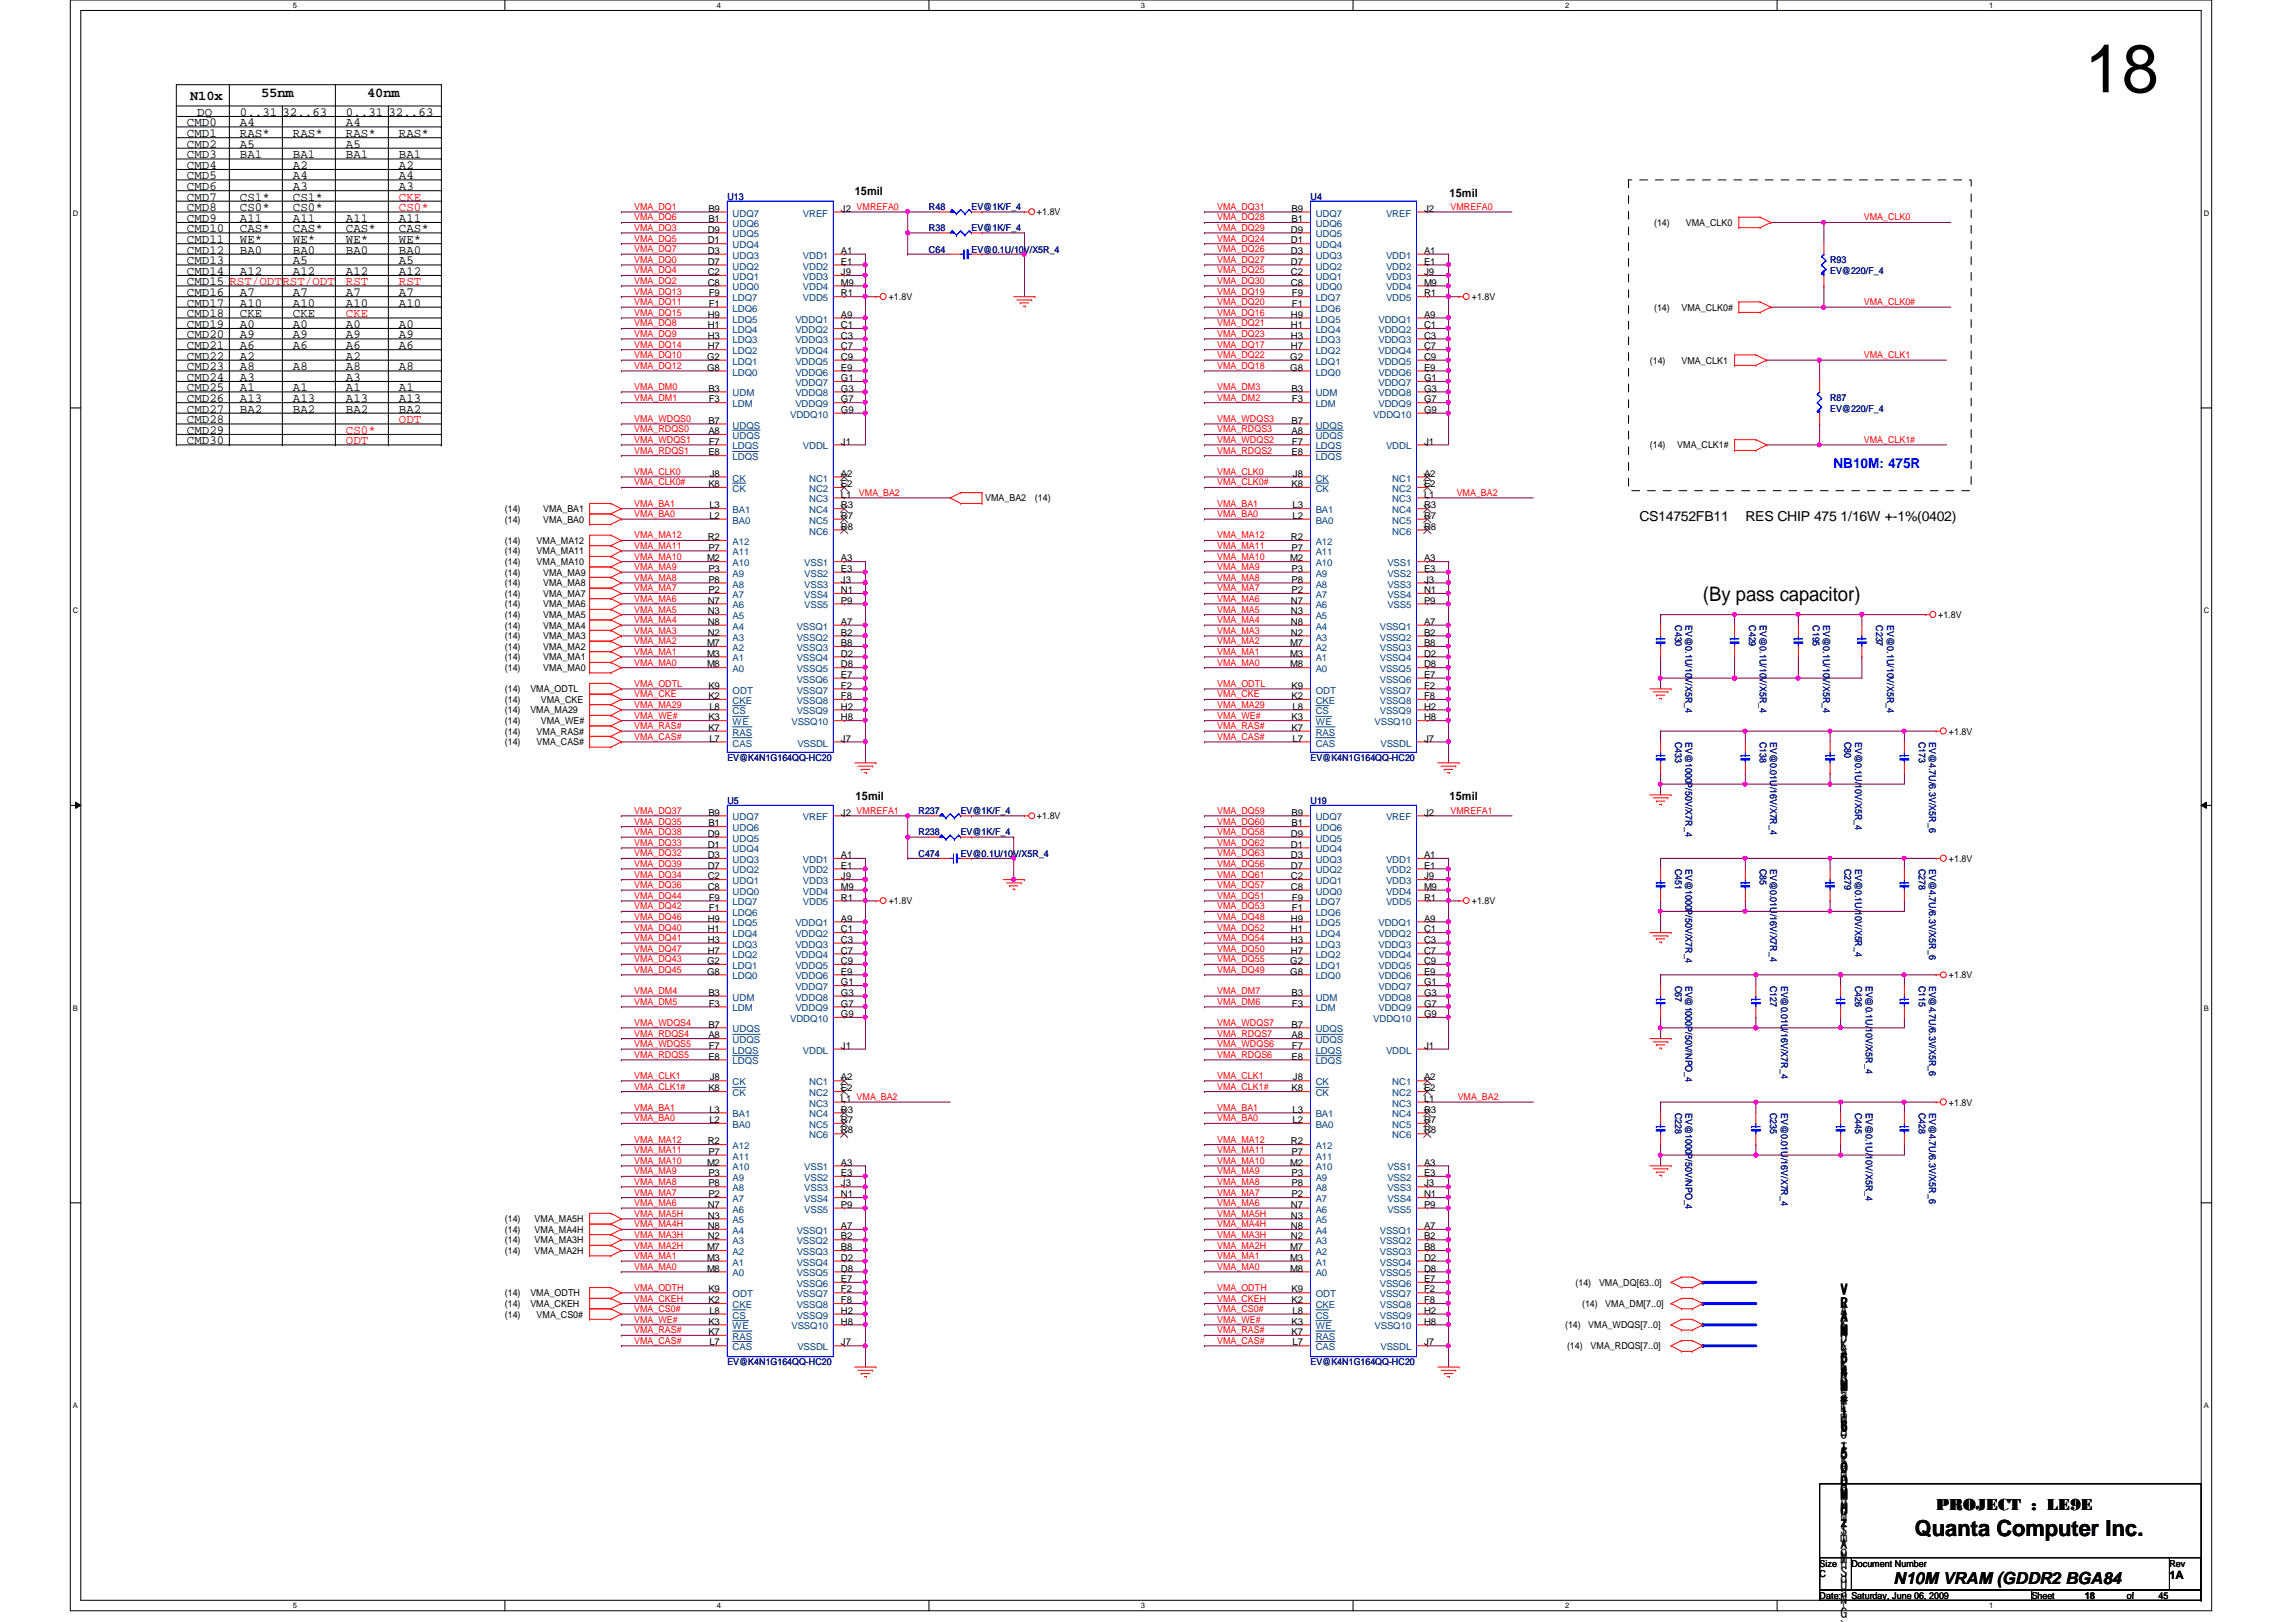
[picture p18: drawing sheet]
<svg xmlns="http://www.w3.org/2000/svg" width="297mm" height="210mm" viewBox="0 0 297 210" stroke-linecap="round" stroke-linejoin="round" font-family="sans-serif">
<defs><g id="words">
<text font-size="8.8" x="269.7" y="11.9">18</text>
<text font-size="2.9" x="247.7" y="198.8">Quanta Computer Inc.</text>
<text font-size="2.6" x="220.3" y="77.8">(By pass capacitor)</text>
<g font-size="2.2">
<text x="250.5" y="195.4">PROJECT : LE9E</text>
<text x="245" y="205">N10M VRAM (GDDR2 BGA84</text>
</g>
<g font-size="1.8">
<text x="24.6" y="12.9">N10x</text>
<text x="33.8" y="12.5">55nm</text>
<text x="47.5" y="12.5">40nm</text>
<text x="212.1" y="67.4">CS14752FB11</text>
<text x="225.8" y="67.4">RES CHIP 475 1/16W +-1%(0402)</text>
<text x="238.1" y="167.6">V</text>
<text x="238.1" y="170.2">A</text>
<text x="238.1" y="172">K</text>
<text x="238.1" y="173.8">D</text>
<text x="238.1" y="173">A</text>
<text x="238.1" y="169.3">R</text>
<text x="238.1" y="171.1">A</text>
<text x="238.1" y="172.9">M</text>
<text x="238.1" y="175.5">5</text>
<text x="238.1" y="177.3">L</text>
<text x="238.1" y="179.1">G</text>
<text x="238.1" y="174.7">K</text>
<text x="238.1" y="176.5">D</text>
<text x="238.1" y="178.3">5</text>
<text x="238.1" y="176.4">6</text>
<text x="238.1" y="178.2">4</text>
<text x="238.1" y="180">M</text>
<text x="238.1" y="175.7">A</text>
<text x="238.1" y="177.5">K</text>
<text x="238.1" y="179.2">D</text>
<text x="238.1" y="180.8">-</text>
<text x="238.1" y="182.6">T</text>
<text x="238.1" y="184.4">W</text>
<text x="238.1" y="180.1">L</text>
<text x="238.1" y="181.8">G</text>
<text x="238.1" y="183.6">-</text>
<text x="238.1" y="185.4">T</text>
<text x="238.1" y="181.7">*</text>
<text x="238.1" y="183.5">1</text>
<text x="238.1" y="185.3">6</text>
<text x="238.1" y="181">5</text>
<text x="238.1" y="182.8">L</text>
<text x="238.1" y="184.5">G</text>
<text x="238.1" y="186.2">0</text>
<text x="238.1" y="187.9">1</text>
<text x="238.1" y="191.5">(</text>
<text x="238.1" y="187.1">^</text>
<text x="238.1" y="188.9">0</text>
<text x="238.1" y="190.7">2</text>
<text x="238.1" y="188.8">5</text>
<text x="238.1" y="190.6">0</text>
<text x="238.1" y="186.3">-</text>
<text x="238.1" y="188.1">T</text>
<text x="238.1" y="189.9">5</text>
<text x="238.1" y="191.6">0</text>
<text x="238.1" y="193.2">H</text>
<text x="238.1" y="195">y</text>
<text x="238.1" y="196.8">n</text>
<text x="238.1" y="194.2">(</text>
<text x="238.1" y="196">Q</text>
<text x="238.1" y="197.8">i</text>
<text x="238.1" y="192.3">0</text>
<text x="238.1" y="194.1">M</text>
<text x="238.1" y="195.9">H</text>
<text x="238.1" y="197.7">z</text>
<text x="238.1" y="193.4">0</text>
<text x="238.1" y="196.9">(</text>
<text x="238.1" y="198.6">i</text>
<text x="238.1" y="200.3">x</text>
<text x="238.1" y="202.1">)</text>
<text x="238.1" y="199.5">m</text>
<text x="238.1" y="201.3">o</text>
<text x="238.1" y="203.1">n</text>
<text x="238.1" y="198.7">S</text>
<text x="238.1" y="200.5">A</text>
<text x="238.1" y="202.2">M</text>
<text x="238.1" y="204.8">d</text>
<text x="238.1" y="206.6">a</text>
<text x="238.1" y="208.4">)</text>
<text x="238.1" y="204">S</text>
<text x="238.1" y="205.8">U</text>
<text x="238.1" y="207.6">N</text>
<text x="238.1" y="209.3">G</text>
</g>
<text font-size="1.8" fill="#00f" x="237.2" y="60.6">NB10M: 475R</text>
<g font-size="1.6">
<text x="24.2" y="16.3">CMD0</text>
<text x="24.2" y="17.7">CMD1</text>
<text x="25.5" y="15">DQ</text>
<text x="31" y="17.7">RAS*</text>
<text x="31" y="15">0..31 32..63</text>
<text x="31" y="16.3">A4</text>
<text x="37.9" y="17.7">RAS*</text>
<text x="44.7" y="15">0..31</text>
<text x="44.7" y="16.3">A4</text>
<text x="44.7" y="17.7">RAS*</text>
<text x="50.2" y="15">32..63</text>
<text x="51.6" y="17.7">RAS*</text>
<text x="24.2" y="19.1">CMD2</text>
<text x="24.2" y="21.8">CMD4</text>
<text x="24.2" y="23.2">CMD5</text>
<text x="24.2" y="20.4">CMD3</text>
<text x="31" y="20.4">BA1</text>
<text x="31" y="19.1">A5</text>
<text x="37.9" y="21.8">A2</text>
<text x="37.9" y="23.2">A4</text>
<text x="37.9" y="20.4">BA1</text>
<text x="44.7" y="19.1">A5</text>
<text x="44.7" y="20.4">BA1</text>
<text x="51.6" y="20.4">BA1</text>
<text x="51.6" y="21.8">A2</text>
<text x="51.6" y="23.2">A4</text>
<text x="24.2" y="28.7">CMD9</text>
<text x="24.2" y="27.3">CMD8</text>
<text x="24.2" y="24.6">CMD6</text>
<text x="24.2" y="26">CMD7</text>
<text x="31" y="26">CS1*</text>
<text x="31" y="28.7">A11</text>
<text x="31" y="27.3">CS0*</text>
<text x="37.9" y="24.6">A3</text>
<text x="37.9" y="28.7">A11</text>
<text x="37.9" y="27.3">CS0*</text>
<text x="37.9" y="26">CS1*</text>
<text x="44.7" y="28.7">A11</text>
<text x="51.6" y="24.6">A3</text>
<text x="51.6" y="28.7">A11</text>
<text x="24.2" y="31.4">CMD11</text>
<text x="24.2" y="30.1">CMD10</text>
<text x="24.2" y="35.6">CMD14</text>
<text x="24.2" y="34.2">CMD13</text>
<text x="24.2" y="32.8">CMD12</text>
<text x="31" y="32.8">BA0</text>
<text x="31" y="31.4">WE*</text>
<text x="31" y="30.1">CAS*</text>
<text x="31" y="35.6">A12</text>
<text x="37.9" y="34.2">A5</text>
<text x="37.9" y="31.4">WE*</text>
<text x="37.9" y="30.1">CAS*</text>
<text x="37.9" y="35.6">A12</text>
<text x="37.9" y="32.8">BA0</text>
<text x="44.7" y="31.4">WE*</text>
<text x="44.7" y="30.1">CAS*</text>
<text x="44.7" y="35.6">A12</text>
<text x="44.7" y="32.8">BA0</text>
<text x="51.6" y="35.6">A12</text>
<text x="51.6" y="32.8">BA0</text>
<text x="51.6" y="34.2">A5</text>
<text x="51.6" y="31.4">WE*</text>
<text x="51.6" y="30.1">CAS*</text>
<text x="24.2" y="41">CMD18</text>
<text x="24.2" y="39.7">CMD17</text>
<text x="24.2" y="38.3">CMD16</text>
<text x="24.2" y="36.9">CMD15 RST/ODT</text>
<text x="31" y="41">CKE</text>
<text x="31" y="39.7">A10</text>
<text x="31" y="38.3">A7</text>
<text x="37.9" y="41">CKE</text>
<text x="37.9" y="39.7">A10</text>
<text x="37.9" y="38.3">A7</text>
<text x="44.7" y="39.7">A10</text>
<text x="44.7" y="38.3">A7</text>
<text x="51.6" y="39.7">A10</text>
<text x="51.6" y="38.3">A7</text>
<text x="24.2" y="47.9">CMD23</text>
<text x="24.2" y="42.4">CMD19</text>
<text x="24.2" y="46.5">CMD22</text>
<text x="24.2" y="45.1">CMD21</text>
<text x="24.2" y="43.8">CMD20</text>
<text x="31" y="47.9">A8</text>
<text x="31" y="42.4">A0</text>
<text x="31" y="46.5">A2</text>
<text x="31" y="45.1">A6</text>
<text x="31" y="43.8">A9</text>
<text x="37.9" y="47.9">A8</text>
<text x="37.9" y="42.4">A0</text>
<text x="37.9" y="45.1">A6</text>
<text x="37.9" y="43.8">A9</text>
<text x="44.7" y="47.9">A8</text>
<text x="44.7" y="42.4">A0</text>
<text x="44.7" y="46.5">A2</text>
<text x="44.7" y="45.1">A6</text>
<text x="44.7" y="43.8">A9</text>
<text x="51.6" y="42.4">A0</text>
<text x="51.6" y="45.1">A6</text>
<text x="51.6" y="43.8">A9</text>
<text x="51.6" y="47.9">A8</text>
<text x="24.2" y="49.3">CMD24</text>
<text x="24.2" y="53.4">CMD27</text>
<text x="24.2" y="52">CMD26</text>
<text x="24.2" y="50.6">CMD25</text>
<text x="31" y="49.3">A3</text>
<text x="31" y="53.4">BA2</text>
<text x="31" y="52">A13</text>
<text x="31" y="50.6">A1</text>
<text x="37.9" y="53.4">BA2</text>
<text x="37.9" y="52">A13</text>
<text x="37.9" y="50.6">A1</text>
<text x="44.7" y="49.3">A3</text>
<text x="44.7" y="53.4">BA2</text>
<text x="44.7" y="52">A13</text>
<text x="44.7" y="50.6">A1</text>
<text x="51.6" y="53.4">BA2</text>
<text x="51.6" y="52">A13</text>
<text x="51.6" y="50.6">A1</text>
<text x="24.2" y="57.5">CMD30</text>
<text x="24.2" y="54.7">CMD28</text>
<text x="24.2" y="56.1">CMD29</text>
</g>
<g font-size="1.6" fill="#f00">
<text x="51.6" y="27.3">CS0*</text>
<text x="51.6" y="26">CKE</text>
<text x="36.5" y="36.9">RST/ODT</text>
<text x="44.7" y="41">CKE</text>
<text x="44.7" y="36.9">RST</text>
<text x="51.6" y="36.9">RST</text>
<text x="44.7" y="56.1">CS0*</text>
<text x="44.7" y="57.5">ODT</text>
<text x="51.6" y="54.7">ODT</text>
</g>
<g font-size="1.5">
<text x="110.6" y="25.2">15mil</text>
<text x="187.5" y="25.5">15mil</text>
<text x="110.7" y="103.5">15mil</text>
<text x="187.5" y="103.5">15mil</text>
<text x="280.7" y="204.3">1A</text>
</g>
<g font-size="1.2" fill="#f00">
<text x="82" y="28.5">VMA_DQ6</text>
<text x="82" y="29.9">VMA_DQ3</text>
<text x="82" y="27.2">VMA_DQ1</text>
<text x="157.5" y="27.2">VMA_DQ31</text>
<text x="157.5" y="29.9">VMA_DQ29</text>
<text x="157.5" y="28.5">VMA_DQ28</text>
<text x="187.7" y="27.2">VMREFA0</text>
<text x="241.1" y="28.5">VMA_CLK0</text>
<text x="82" y="31.3">VMA_DQ5</text>
<text x="82" y="34">VMA_DQ0</text>
<text x="82" y="35.4">VMA_DQ4</text>
<text x="82" y="32.6">VMA_DQ7</text>
<text x="157.5" y="32.6">VMA_DQ26</text>
<text x="157.5" y="31.3">VMA_DQ24</text>
<text x="157.5" y="35.4">VMA_DQ25</text>
<text x="157.5" y="34">VMA_DQ27</text>
<text x="82" y="39.5">VMA_DQ11</text>
<text x="82" y="40.9">VMA_DQ15</text>
<text x="82" y="38.1">VMA_DQ13</text>
<text x="82" y="36.7">VMA_DQ2</text>
<text x="157.5" y="36.7">VMA_DQ30</text>
<text x="157.5" y="40.9">VMA_DQ16</text>
<text x="157.5" y="38.1">VMA_DQ19</text>
<text x="157.5" y="39.5">VMA_DQ20</text>
<text x="241.1" y="39.5">VMA_CLK0#</text>
<text x="82" y="46.4">VMA_DQ10</text>
<text x="82" y="43.6">VMA_DQ9</text>
<text x="82" y="42.2">VMA_DQ8</text>
<text x="82" y="45">VMA_DQ14</text>
<text x="82" y="47.8">VMA_DQ12</text>
<text x="157.5" y="47.8">VMA_DQ18</text>
<text x="157.5" y="43.6">VMA_DQ23</text>
<text x="157.5" y="42.2">VMA_DQ21</text>
<text x="157.5" y="46.4">VMA_DQ22</text>
<text x="157.5" y="45">VMA_DQ17</text>
<text x="241.1" y="46.4">VMA_CLK1</text>
<text x="82" y="51.9">VMA_DM1</text>
<text x="82" y="50.5">VMA_DM0</text>
<text x="157.5" y="51.9">VMA_DM2</text>
<text x="157.5" y="50.5">VMA_DM3</text>
<text x="82" y="58.7">VMA_RDQS1</text>
<text x="82" y="54.6">VMA_WDQS0</text>
<text x="82" y="57.3">VMA_WDQS1</text>
<text x="82" y="56">VMA_RDQS0</text>
<text x="157.5" y="57.3">VMA_WDQS2</text>
<text x="157.5" y="56">VMA_RDQS3</text>
<text x="157.5" y="58.7">VMA_RDQS2</text>
<text x="157.5" y="54.6">VMA_WDQS3</text>
<text x="241.1" y="57.3">VMA_CLK1#</text>
<text x="82" y="65.6">VMA_BA1</text>
<text x="82" y="61.5">VMA_CLK0</text>
<text x="82" y="62.8">VMA_CLK0#</text>
<text x="111.1" y="64.2">VMA_BA2</text>
<text x="157.5" y="65.6">VMA_BA1</text>
<text x="157.5" y="62.8">VMA_CLK0#</text>
<text x="157.5" y="61.5">VMA_CLK0</text>
<text x="188.5" y="64.2">VMA_BA2</text>
<text x="82" y="71">VMA_MA11</text>
<text x="82" y="69.7">VMA_MA12</text>
<text x="82" y="66.9">VMA_BA0</text>
<text x="157.5" y="66.9">VMA_BA0</text>
<text x="157.5" y="71">VMA_MA11</text>
<text x="157.5" y="69.7">VMA_MA12</text>
<text x="82" y="73.8">VMA_MA9</text>
<text x="82" y="76.5">VMA_MA7</text>
<text x="82" y="75.2">VMA_MA8</text>
<text x="82" y="77.9">VMA_MA6</text>
<text x="82" y="72.4">VMA_MA10</text>
<text x="157.5" y="77.9">VMA_MA6</text>
<text x="157.5" y="72.4">VMA_MA10</text>
<text x="157.5" y="75.2">VMA_MA8</text>
<text x="157.5" y="76.5">VMA_MA7</text>
<text x="157.5" y="73.8">VMA_MA9</text>
<text x="82" y="82">VMA_MA3</text>
<text x="82" y="83.4">VMA_MA2</text>
<text x="82" y="79.3">VMA_MA5</text>
<text x="82" y="80.6">VMA_MA4</text>
<text x="157.5" y="83.4">VMA_MA2</text>
<text x="157.5" y="79.3">VMA_MA5</text>
<text x="157.5" y="82">VMA_MA3</text>
<text x="157.5" y="80.6">VMA_MA4</text>
<text x="82" y="86.1">VMA_MA0</text>
<text x="82" y="84.8">VMA_MA1</text>
<text x="82" y="88.9">VMA_ODTL</text>
<text x="157.5" y="86.1">VMA_MA0</text>
<text x="157.5" y="84.8">VMA_MA1</text>
<text x="157.5" y="88.9">VMA_ODTL</text>
<text x="82" y="91.6">VMA_MA29</text>
<text x="82" y="93">VMA_WE#</text>
<text x="82" y="94.4">VMA_RAS#</text>
<text x="82" y="90.3">VMA_CKE</text>
<text x="82" y="95.8">VMA_CAS#</text>
<text x="157.5" y="95.8">VMA_CAS#</text>
<text x="157.5" y="91.6">VMA_MA29</text>
<text x="157.5" y="90.3">VMA_CKE</text>
<text x="157.5" y="94.4">VMA_RAS#</text>
<text x="157.5" y="93">VMA_WE#</text>
<text x="82" y="106.7">VMA_DQ35</text>
<text x="82" y="105.3">VMA_DQ37</text>
<text x="157.5" y="105.3">VMA_DQ59</text>
<text x="157.5" y="106.7">VMA_DQ60</text>
<text x="187.7" y="105.3">VMREFA1</text>
<text x="82" y="112.2">VMA_DQ39</text>
<text x="82" y="110.8">VMA_DQ32</text>
<text x="82" y="109.5">VMA_DQ33</text>
<text x="82" y="113.6">VMA_DQ34</text>
<text x="82" y="108.1">VMA_DQ38</text>
<text x="157.5" y="113.6">VMA_DQ61</text>
<text x="157.5" y="110.8">VMA_DQ63</text>
<text x="157.5" y="108.1">VMA_DQ58</text>
<text x="157.5" y="109.5">VMA_DQ62</text>
<text x="157.5" y="112.2">VMA_DQ56</text>
<text x="82" y="117.7">VMA_DQ42</text>
<text x="82" y="119">VMA_DQ46</text>
<text x="82" y="114.9">VMA_DQ36</text>
<text x="82" y="116.3">VMA_DQ44</text>
<text x="157.5" y="117.7">VMA_DQ53</text>
<text x="157.5" y="116.3">VMA_DQ51</text>
<text x="157.5" y="114.9">VMA_DQ57</text>
<text x="157.5" y="119">VMA_DQ48</text>
<text x="82" y="120.4">VMA_DQ40</text>
<text x="82" y="121.8">VMA_DQ41</text>
<text x="82" y="125.9">VMA_DQ45</text>
<text x="82" y="124.5">VMA_DQ43</text>
<text x="82" y="123.2">VMA_DQ47</text>
<text x="157.5" y="121.8">VMA_DQ54</text>
<text x="157.5" y="123.2">VMA_DQ50</text>
<text x="157.5" y="120.4">VMA_DQ52</text>
<text x="157.5" y="124.5">VMA_DQ55</text>
<text x="157.5" y="125.9">VMA_DQ49</text>
<text x="82" y="128.7">VMA_DM4</text>
<text x="82" y="130">VMA_DM5</text>
<text x="157.5" y="130">VMA_DM6</text>
<text x="157.5" y="128.7">VMA_DM7</text>
<text x="82" y="136.9">VMA_RDQS5</text>
<text x="82" y="135.5">VMA_WDQS5</text>
<text x="82" y="134.2">VMA_RDQS4</text>
<text x="82" y="132.8">VMA_WDQS4</text>
<text x="157.5" y="136.9">VMA_RDQS6</text>
<text x="157.5" y="132.8">VMA_WDQS7</text>
<text x="157.5" y="135.5">VMA_WDQS6</text>
<text x="157.5" y="134.2">VMA_RDQS7</text>
<text x="82" y="143.8">VMA_BA1</text>
<text x="82" y="139.6">VMA_CLK1</text>
<text x="82" y="141">VMA_CLK1#</text>
<text x="157.5" y="143.8">VMA_BA1</text>
<text x="157.5" y="141">VMA_CLK1#</text>
<text x="157.5" y="139.6">VMA_CLK1</text>
<text x="188.6" y="142.4">VMA_BA2</text>
<text x="82" y="147.9">VMA_MA12</text>
<text x="82" y="149.2">VMA_MA11</text>
<text x="82" y="145.1">VMA_BA0</text>
<text x="157.5" y="149.2">VMA_MA11</text>
<text x="157.5" y="145.1">VMA_BA0</text>
<text x="157.5" y="147.9">VMA_MA12</text>
<text x="82" y="150.6">VMA_MA10</text>
<text x="82" y="152">VMA_MA9</text>
<text x="82" y="154.7">VMA_MA7</text>
<text x="82" y="153.3">VMA_MA8</text>
<text x="157.5" y="154.7">VMA_MA7</text>
<text x="157.5" y="150.6">VMA_MA10</text>
<text x="157.5" y="152">VMA_MA9</text>
<text x="157.5" y="153.3">VMA_MA8</text>
<text x="82" y="156.1">VMA_MA6</text>
<text x="82" y="161.6">VMA_MA2H</text>
<text x="82" y="160.2">VMA_MA3H</text>
<text x="82" y="157.5">VMA_MA5H</text>
<text x="82" y="158.8">VMA_MA4H</text>
<text x="157.5" y="160.2">VMA_MA3H</text>
<text x="157.5" y="161.6">VMA_MA2H</text>
<text x="157.5" y="156.1">VMA_MA6</text>
<text x="157.5" y="157.5">VMA_MA5H</text>
<text x="157.5" y="158.8">VMA_MA4H</text>
<text x="82" y="162.9">VMA_MA1</text>
<text x="82" y="164.3">VMA_MA0</text>
<text x="82" y="167">VMA_ODTH</text>
<text x="157.5" y="162.9">VMA_MA1</text>
<text x="157.5" y="164.3">VMA_MA0</text>
<text x="157.5" y="167">VMA_ODTH</text>
<text x="82" y="169.8">VMA_CS0#</text>
<text x="82" y="171.2">VMA_WE#</text>
<text x="82" y="173.9">VMA_CAS#</text>
<text x="82" y="172.6">VMA_RAS#</text>
<text x="82" y="168.4">VMA_CKEH</text>
<text x="157.5" y="168.4">VMA_CKEH</text>
<text x="157.5" y="169.8">VMA_CS0#</text>
<text x="157.5" y="172.6">VMA_RAS#</text>
<text x="157.5" y="171.2">VMA_WE#</text>
<text x="157.5" y="173.9">VMA_CAS#</text>
</g>
<g font-size="1.2">
<text x="91.6" y="28.7">B1</text>
<text x="91.6" y="27.4">B9</text>
<text x="108.8" y="27.4">J2 VMREFA0</text>
<text x="134.2" y="27.9">+1.8V</text>
<text x="167.1" y="28.7">B1</text>
<text x="167.1" y="27.4">B9</text>
<text x="184.2" y="27.4">J2</text>
<text x="214" y="29.3">(14)</text>
<text x="218.1" y="29.3">VMA_CLK0</text>
<text x="91.6" y="35.6">C2</text>
<text x="91.6" y="31.5">D1</text>
<text x="91.6" y="32.9">D3</text>
<text x="91.6" y="34.2">D7</text>
<text x="91.6" y="30.1">D9</text>
<text x="108.8" y="32.9">A1</text>
<text x="108.8" y="34.2">E1</text>
<text x="108.8" y="35.6">J9</text>
<text x="167" y="35.6">C2</text>
<text x="167" y="31.5">D1</text>
<text x="167" y="32.9">D3</text>
<text x="167" y="34.2">D7</text>
<text x="167" y="30.1">D9</text>
<text x="184.2" y="32.9">A1</text>
<text x="184.2" y="34.2">E1</text>
<text x="184.2" y="35.6">J9</text>
<text x="91.6" y="37">C8</text>
<text x="91.6" y="41.1">H9</text>
<text x="91.7" y="39.7">F1</text>
<text x="91.7" y="38.4">F9</text>
<text x="108.8" y="41.1">A9</text>
<text x="108.8" y="37">M9</text>
<text x="108.8" y="38.4">R1</text>
<text x="115" y="38.9">+1.8V</text>
<text x="167" y="37">C8</text>
<text x="167" y="41.1">H9</text>
<text x="167.1" y="39.7">F1</text>
<text x="167.1" y="38.4">F9</text>
<text x="184.2" y="41.1">A9</text>
<text x="184.2" y="37">M9</text>
<text x="184.2" y="38.4">R1</text>
<text x="190.4" y="38.9">+1.8V</text>
<text x="214" y="40.2">(14)</text>
<text x="217.5" y="40.2">VMA_CLK0#</text>
<text x="91.5" y="46.6">G2</text>
<text x="91.5" y="48">G8</text>
<text x="91.6" y="42.5">H1</text>
<text x="91.6" y="43.8">H3</text>
<text x="91.6" y="45.2">H7</text>
<text x="108.8" y="42.5">C1</text>
<text x="108.8" y="43.8">C3</text>
<text x="108.8" y="45.2">C7</text>
<text x="108.8" y="46.6">C9</text>
<text x="108.8" y="48">E9</text>
<text x="166.9" y="46.6">G2</text>
<text x="166.9" y="48">G8</text>
<text x="167" y="42.5">H1</text>
<text x="167" y="43.8">H3</text>
<text x="167" y="45.2">H7</text>
<text x="184.2" y="42.5">C1</text>
<text x="184.2" y="43.8">C3</text>
<text x="184.2" y="45.2">C7</text>
<text x="184.2" y="46.6">C9</text>
<text x="184.2" y="48">E9</text>
<text x="213.4" y="47.1">(14)</text>
<text x="217.5" y="47.1">VMA_CLK1</text>
<text x="91.6" y="50.7">B3</text>
<text x="91.7" y="52.1">F3</text>
<text x="108.8" y="49.3">G1</text>
<text x="108.8" y="50.7">G3</text>
<text x="108.8" y="52.1">G7</text>
<text x="108.8" y="53.4">G9</text>
<text x="167.1" y="50.7">B3</text>
<text x="167.1" y="52.1">F3</text>
<text x="184.2" y="49.3">G1</text>
<text x="184.2" y="50.7">G3</text>
<text x="184.2" y="52.1">G7</text>
<text x="184.2" y="53.4">G9</text>
<text x="91.6" y="56.2">A8</text>
<text x="91.6" y="54.8">B7</text>
<text x="91.6" y="58.9">E8</text>
<text x="91.7" y="57.5">F7</text>
<text x="108.8" y="57.5">J1</text>
<text x="167.1" y="56.2">A8</text>
<text x="167.1" y="54.8">B7</text>
<text x="167.1" y="58.9">E8</text>
<text x="167.1" y="57.5">F7</text>
<text x="184.2" y="57.5">J1</text>
<text x="213.4" y="58">(14)</text>
<text x="217" y="58">VMA_CLK1#</text>
<text x="91.6" y="63">K8</text>
<text x="91.8" y="65.8">L3</text>
<text x="91.8" y="61.7">J8</text>
<text x="108.8" y="61.7">A2</text>
<text x="108.8" y="63">E2</text>
<text x="108.8" y="64.4">L1</text>
<text x="108.8" y="65.8">R3</text>
<text x="127.5" y="64.9">VMA_BA2</text>
<text x="133.9" y="64.9">(14)</text>
<text x="167.1" y="63">K8</text>
<text x="167.2" y="65.8">L3</text>
<text x="167.3" y="61.7">J8</text>
<text x="184.2" y="61.7">A2</text>
<text x="184.2" y="63">E2</text>
<text x="184.2" y="64.4">L1</text>
<text x="184.2" y="65.8">R3</text>
<text x="65.3" y="70.4">(14)</text>
<text x="65.3" y="71.8">(14)</text>
<text x="65.3" y="66.3">(14)</text>
<text x="65.3" y="67.6">(14)</text>
<text x="69.4" y="70.4">VMA_MA12</text>
<text x="69.4" y="71.8">VMA_MA11</text>
<text x="70.3" y="66.3">VMA_BA1</text>
<text x="70.3" y="67.6">VMA_BA0</text>
<text x="91.6" y="69.9">R2</text>
<text x="91.6" y="71.2">P7</text>
<text x="91.8" y="67.1">L2</text>
<text x="108.8" y="67.1">R7</text>
<text x="108.8" y="68.5">R8</text>
<text x="167" y="69.9">R2</text>
<text x="167.1" y="71.2">P7</text>
<text x="167.2" y="67.1">L2</text>
<text x="184.2" y="67.1">R7</text>
<text x="184.2" y="68.5">R8</text>
<text x="65.3" y="73.2">(14)</text>
<text x="65.3" y="74.5">(14)</text>
<text x="65.3" y="77.3">(14)</text>
<text x="65.3" y="75.9">(14)</text>
<text x="69.4" y="73.2">VMA_MA10</text>
<text x="70.3" y="74.5">VMA_MA9</text>
<text x="70.3" y="77.3">VMA_MA7</text>
<text x="70.3" y="75.9">VMA_MA8</text>
<text x="91.5" y="72.6">M2</text>
<text x="91.6" y="76.8">P2</text>
<text x="91.6" y="74">P3</text>
<text x="91.6" y="75.4">P8</text>
<text x="108.8" y="72.6">A3</text>
<text x="108.8" y="74">E3</text>
<text x="108.8" y="75.4">J3</text>
<text x="108.8" y="76.8">N1</text>
<text x="166.9" y="72.6">M2</text>
<text x="167.1" y="76.8">P2</text>
<text x="167.1" y="74">P3</text>
<text x="167.1" y="75.4">P8</text>
<text x="184.2" y="72.6">A3</text>
<text x="184.2" y="74">E3</text>
<text x="184.2" y="75.4">J3</text>
<text x="184.2" y="76.8">N1</text>
<text x="65.3" y="80">(14)</text>
<text x="65.3" y="78.6">(14)</text>
<text x="65.3" y="81.4">(14)</text>
<text x="65.3" y="82.7">(14)</text>
<text x="70.3" y="80">VMA_MA5</text>
<text x="70.3" y="78.6">VMA_MA6</text>
<text x="70.3" y="81.4">VMA_MA4</text>
<text x="70.3" y="82.7">VMA_MA3</text>
<text x="91.5" y="83.6">M7</text>
<text x="91.6" y="82.3">N2</text>
<text x="91.6" y="79.5">N3</text>
<text x="91.6" y="78.1">N7</text>
<text x="91.6" y="80.9">N8</text>
<text x="108.8" y="80.9">A7</text>
<text x="108.8" y="82.3">B2</text>
<text x="108.8" y="83.6">B8</text>
<text x="108.8" y="78.1">P9</text>
<text x="166.9" y="83.6">M7</text>
<text x="167" y="82.3">N2</text>
<text x="167" y="79.5">N3</text>
<text x="167" y="78.1">N7</text>
<text x="167" y="80.9">N8</text>
<text x="184.2" y="80.9">A7</text>
<text x="184.2" y="82.3">B2</text>
<text x="184.2" y="83.6">B8</text>
<text x="184.2" y="78.1">P9</text>
<text x="250.7" y="80">+1.8V</text>
<text x="65.3" y="89.6">(14)</text>
<text x="65.3" y="85.5">(14)</text>
<text x="65.3" y="84.1">(14)</text>
<text x="65.3" y="86.9">(14)</text>
<text x="68.6" y="89.6">VMA_ODTL</text>
<text x="70.3" y="85.5">VMA_MA1</text>
<text x="70.3" y="84.1">VMA_MA2</text>
<text x="70.3" y="86.9">VMA_MA0</text>
<text x="91.5" y="85">M3</text>
<text x="91.5" y="86.4">M8</text>
<text x="91.6" y="89.1">K9</text>
<text x="108.8" y="85">D2</text>
<text x="108.8" y="86.4">D8</text>
<text x="108.8" y="87.7">E7</text>
<text x="108.8" y="89.1">F2</text>
<text x="166.9" y="85">M3</text>
<text x="166.9" y="86.4">M8</text>
<text x="167.1" y="89.1">K9</text>
<text x="184.2" y="85">D2</text>
<text x="184.2" y="86.4">D8</text>
<text x="184.2" y="87.7">E7</text>
<text x="184.2" y="89.1">F2</text>
<text x="65.3" y="95.1">(14)</text>
<text x="65.3" y="92.3">(14)</text>
<text x="65.3" y="93.7">(14)</text>
<text x="65.3" y="91">(14)</text>
<text x="68.6" y="92.3">VMA_MA29</text>
<text x="69.4" y="95.1">VMA_RAS#</text>
<text x="70" y="93.7">VMA_WE#</text>
<text x="70" y="91">VMA_CKE</text>
<text x="91.6" y="90.5">K2</text>
<text x="91.6" y="93.2">K3</text>
<text x="91.6" y="94.6">K7</text>
<text x="91.8" y="96">L7</text>
<text x="91.8" y="91.8">L8</text>
<text x="108.8" y="90.5">F8</text>
<text x="108.8" y="91.8">H2</text>
<text x="108.8" y="93.2">H8</text>
<text x="108.8" y="96">J7</text>
<text x="167.1" y="90.5">K2</text>
<text x="167.1" y="93.2">K3</text>
<text x="167.1" y="94.6">K7</text>
<text x="167.2" y="96">L7</text>
<text x="167.2" y="91.8">L8</text>
<text x="184.2" y="90.5">F8</text>
<text x="184.2" y="91.8">H2</text>
<text x="184.2" y="93.2">H8</text>
<text x="184.2" y="96">J7</text>
<text x="252.1" y="95.1">+1.8V</text>
<text x="65.3" y="96.4">(14)</text>
<text x="69.4" y="96.4">VMA_CAS#</text>
<text x="91.6" y="106.9">B1</text>
<text x="91.6" y="105.5">B9</text>
<text x="108.8" y="105.5">J2 VMREFA1</text>
<text x="134.2" y="106">+1.8V</text>
<text x="167.1" y="106.9">B1</text>
<text x="167.1" y="105.5">B9</text>
<text x="184.2" y="105.5">J2</text>
<text x="91.6" y="113.8">C2</text>
<text x="91.6" y="109.7">D1</text>
<text x="91.6" y="111">D3</text>
<text x="91.6" y="112.4">D7</text>
<text x="91.6" y="108.3">D9</text>
<text x="108.8" y="111">A1</text>
<text x="108.8" y="112.4">E1</text>
<text x="108.8" y="113.8">J9</text>
<text x="167" y="113.8">C2</text>
<text x="167" y="109.7">D1</text>
<text x="167" y="111">D3</text>
<text x="167" y="112.4">D7</text>
<text x="167" y="108.3">D9</text>
<text x="184.2" y="111">A1</text>
<text x="184.2" y="112.4">E1</text>
<text x="184.2" y="113.8">J9</text>
<text x="252.1" y="111.5">+1.8V</text>
<text x="91.6" y="115.1">C8</text>
<text x="91.6" y="119.3">H9</text>
<text x="91.7" y="117.9">F1</text>
<text x="91.7" y="116.5">F9</text>
<text x="108.8" y="119.3">A9</text>
<text x="108.8" y="115.1">M9</text>
<text x="108.8" y="116.5">R1</text>
<text x="115" y="117">+1.8V</text>
<text x="167" y="115.1">C8</text>
<text x="167" y="119.3">H9</text>
<text x="167.1" y="117.9">F1</text>
<text x="167.1" y="116.5">F9</text>
<text x="184.2" y="119.3">A9</text>
<text x="184.2" y="115.1">M9</text>
<text x="184.2" y="116.5">R1</text>
<text x="190.4" y="117">+1.8V</text>
<text x="91.5" y="124.8">G2</text>
<text x="91.6" y="120.6">H1</text>
<text x="91.6" y="122">H3</text>
<text x="91.6" y="123.4">H7</text>
<text x="108.8" y="120.6">C1</text>
<text x="108.8" y="122">C3</text>
<text x="108.8" y="123.4">C7</text>
<text x="108.8" y="124.8">C9</text>
<text x="166.9" y="124.8">G2</text>
<text x="167" y="120.6">H1</text>
<text x="167" y="122">H3</text>
<text x="167" y="123.4">H7</text>
<text x="184.2" y="120.6">C1</text>
<text x="184.2" y="122">C3</text>
<text x="184.2" y="123.4">C7</text>
<text x="184.2" y="124.8">C9</text>
<text x="91.5" y="126.1">G8</text>
<text x="91.6" y="128.9">B3</text>
<text x="91.7" y="130.3">F3</text>
<text x="108.8" y="126.1">E9</text>
<text x="108.8" y="127.5">G1</text>
<text x="108.8" y="128.9">G3</text>
<text x="108.8" y="130.3">G7</text>
<text x="108.8" y="131.6">G9</text>
<text x="166.9" y="126.1">G8</text>
<text x="167.1" y="128.9">B3</text>
<text x="167.1" y="130.3">F3</text>
<text x="184.2" y="126.1">E9</text>
<text x="184.2" y="127.5">G1</text>
<text x="184.2" y="128.9">G3</text>
<text x="184.2" y="130.3">G7</text>
<text x="184.2" y="131.6">G9</text>
<text x="252.1" y="126.6">+1.8V</text>
<text x="91.6" y="134.4">A8</text>
<text x="91.6" y="133">B7</text>
<text x="91.6" y="137.1">E8</text>
<text x="91.7" y="135.7">F7</text>
<text x="108.8" y="135.7">J1</text>
<text x="167.1" y="134.4">A8</text>
<text x="167.1" y="133">B7</text>
<text x="167.1" y="137.1">E8</text>
<text x="167.1" y="135.7">F7</text>
<text x="184.2" y="135.7">J1</text>
<text x="91.6" y="141.2">K8</text>
<text x="91.8" y="144">L3</text>
<text x="91.8" y="139.8">J8</text>
<text x="108.8" y="139.8">A2</text>
<text x="108.8" y="141.2">E2</text>
<text x="108.8" y="142.6">L1 VMA_BA2</text>
<text x="108.8" y="144">R3</text>
<text x="167.1" y="141.2">K8</text>
<text x="167.2" y="144">L3</text>
<text x="167.3" y="139.8">J8</text>
<text x="184.2" y="139.8">A2</text>
<text x="184.2" y="141.2">E2</text>
<text x="184.2" y="142.6">L1</text>
<text x="184.2" y="144">R3</text>
<text x="252.1" y="143.1">+1.8V</text>
<text x="91.6" y="148.1">R2</text>
<text x="91.6" y="149.4">P7</text>
<text x="91.8" y="145.3">L2</text>
<text x="108.8" y="145.3">R7</text>
<text x="108.8" y="146.7">R8</text>
<text x="167" y="148.1">R2</text>
<text x="167.1" y="149.4">P7</text>
<text x="167.2" y="145.3">L2</text>
<text x="184.2" y="145.3">R7</text>
<text x="184.2" y="146.7">R8</text>
<text x="91.5" y="150.8">M2</text>
<text x="91.6" y="154.9">P2</text>
<text x="91.6" y="152.2">P3</text>
<text x="91.6" y="153.5">P8</text>
<text x="108.8" y="150.8">A3</text>
<text x="108.8" y="152.2">E3</text>
<text x="108.8" y="153.5">J3</text>
<text x="108.8" y="154.9">N1</text>
<text x="166.9" y="150.8">M2</text>
<text x="167.1" y="154.9">P2</text>
<text x="167.1" y="152.2">P3</text>
<text x="167.1" y="153.5">P8</text>
<text x="184.2" y="150.8">A3</text>
<text x="184.2" y="152.2">E3</text>
<text x="184.2" y="153.5">J3</text>
<text x="184.2" y="154.9">N1</text>
<text x="65.3" y="160.9">(14)</text>
<text x="65.3" y="158.2">(14)</text>
<text x="65.3" y="159.6">(14)</text>
<text x="69.2" y="160.9">VMA_MA3H</text>
<text x="69.2" y="158.2">VMA_MA5H</text>
<text x="69.2" y="159.6">VMA_MA4H</text>
<text x="91.5" y="161.8">M7</text>
<text x="91.6" y="160.4">N2</text>
<text x="91.6" y="157.7">N3</text>
<text x="91.6" y="156.3">N7</text>
<text x="91.6" y="159">N8</text>
<text x="108.8" y="159">A7</text>
<text x="108.8" y="160.4">B2</text>
<text x="108.8" y="161.8">B8</text>
<text x="108.8" y="156.3">P9</text>
<text x="166.9" y="161.8">M7</text>
<text x="167" y="160.4">N2</text>
<text x="167" y="157.7">N3</text>
<text x="167" y="156.3">N7</text>
<text x="167" y="159">N8</text>
<text x="184.2" y="159">A7</text>
<text x="184.2" y="160.4">B2</text>
<text x="184.2" y="161.8">B8</text>
<text x="184.2" y="156.3">P9</text>
<text x="65.3" y="162.3">(14)</text>
<text x="65.3" y="167.8">(14)</text>
<text x="68.6" y="167.8">VMA_ODTH</text>
<text x="69.2" y="162.3">VMA_MA2H</text>
<text x="91.5" y="163.2">M3</text>
<text x="91.5" y="164.5">M8</text>
<text x="91.6" y="167.3">K9</text>
<text x="108.8" y="163.2">D2</text>
<text x="108.8" y="164.5">D8</text>
<text x="108.8" y="165.9">E7</text>
<text x="108.8" y="167.3">F2</text>
<text x="166.9" y="163.2">M3</text>
<text x="166.9" y="164.5">M8</text>
<text x="167.1" y="167.3">K9</text>
<text x="184.2" y="163.2">D2</text>
<text x="184.2" y="164.5">D8</text>
<text x="184.2" y="165.9">E7</text>
<text x="184.2" y="167.3">F2</text>
<text x="203.8" y="166.4">(14)</text>
<text x="206.9" y="166.4">VMA_DQ[63..0]</text>
<text x="65.3" y="169.2">(14)</text>
<text x="65.3" y="170.5">(14)</text>
<text x="68.6" y="169.2">VMA_CKEH</text>
<text x="69.4" y="170.5">VMA_CS0#</text>
<text x="91.6" y="168.7">K2</text>
<text x="91.6" y="171.4">K3</text>
<text x="91.6" y="172.8">K7</text>
<text x="91.8" y="170">L8</text>
<text x="108.8" y="168.7">F8</text>
<text x="108.8" y="170">H2</text>
<text x="108.8" y="171.4">H8</text>
<text x="167.1" y="168.7">K2</text>
<text x="167.1" y="171.4">K3</text>
<text x="167.1" y="172.8">K7</text>
<text x="167.2" y="170">L8</text>
<text x="184.2" y="168.7">F8</text>
<text x="184.2" y="170">H2</text>
<text x="184.2" y="171.4">H8</text>
<text x="202.5" y="171.9">(14)</text>
<text x="204.7" y="169.2">(14)</text>
<text x="205.5" y="171.9">VMA_WDQS[7..0]</text>
<text x="207.7" y="169.2">VMA_DM[7..0]</text>
<text x="91.8" y="174.1">L7</text>
<text x="108.8" y="174.1">J7</text>
<text x="167.2" y="174.1">L7</text>
<text x="184.2" y="174.1">J7</text>
<text x="202.7" y="174.6">(14)</text>
<text x="205.8" y="174.6">VMA_RDQS[7..0]</text>
<text x="235.4" y="202.7">Size</text>
<text x="239.5" y="202.7">Document Number</text>
<text x="280.7" y="202.7">Rev</text>
<text x="235.4" y="206.9">Date:</text>
<text x="235.4" y="204.1">C</text>
<text x="239.5" y="206.9">Saturday, June 06, 2009</text>
<text x="262.8" y="206.9">Sheet</text>
<text x="269.7" y="206.9">18</text>
<text x="275.2" y="206.9">of</text>
<text x="279.3" y="206.9">45</text>
</g>
<g font-size="1.2" fill="#000080">
<text x="94.1" y="25.8">U13</text>
<text x="120.2" y="27.2">R48</text>
<text x="120.2" y="29.9">R38</text>
<text x="125.7" y="27.2">EV@1K/F_4</text>
<text x="125.7" y="29.9">EV@1K/F_4</text>
<text x="169.5" y="25.8">U4</text>
<text x="120.2" y="32.7">C64</text>
<text x="125.7" y="32.7">EV@0.1U/10V/X5R_4</text>
<text x="236.8" y="34">R93</text>
<text x="236.8" y="35.4">EV@220/F_4</text>
<text x="236.8" y="51.9">R87</text>
<text x="236.8" y="53.3">EV@220/F_4</text>
<text x="216.7" y="80.9" transform="rotate(90 216.7 80.9)">C430</text>
<text x="218.1" y="80.9" transform="rotate(90 218.1 80.9)">EV@0.1U/10V/X5R_4</text>
<text x="226.3" y="80.9" transform="rotate(90 226.3 80.9)">C429</text>
<text x="227.7" y="80.9" transform="rotate(90 227.7 80.9)">EV@0.1U/10V/X5R_4</text>
<text x="234.5" y="80.9" transform="rotate(90 234.5 80.9)">C195</text>
<text x="235.9" y="80.9" transform="rotate(90 235.9 80.9)">EV@0.1U/10V/X5R_4</text>
<text x="242.7" y="80.9" transform="rotate(90 242.7 80.9)">C237</text>
<text x="244.1" y="80.9" transform="rotate(90 244.1 80.9)">EV@0.1U/10V/X5R_4</text>
<text x="94.1" y="98.5">EV@K4N1G164QQ-HC20</text>
<text x="169.5" y="98.5">EV@K4N1G164QQ-HC20</text>
<text x="216.7" y="96" transform="rotate(90 216.7 96)">C433</text>
<text x="218.1" y="96" transform="rotate(90 218.1 96)">EV@1000P/50V/X7R_4</text>
<text x="227.7" y="96" transform="rotate(90 227.7 96)">C138</text>
<text x="229" y="96" transform="rotate(90 229 96)">EV@0.01U/16V/X7R_4</text>
<text x="238.6" y="96" transform="rotate(90 238.6 96)">C80</text>
<text x="240" y="96" transform="rotate(90 240 96)">EV@0.1U/10V/X5R_4</text>
<text x="248.2" y="96" transform="rotate(90 248.2 96)">C173</text>
<text x="249.6" y="96" transform="rotate(90 249.6 96)">EV@4.7U/6.3V/X5R_6</text>
<text x="94.1" y="104">U5</text>
<text x="118.8" y="105.4">R237</text>
<text x="124.3" y="105.4">EV@1K/F_4</text>
<text x="169.5" y="104">U19</text>
<text x="118.8" y="110.9">C474</text>
<text x="118.8" y="108.1">R238</text>
<text x="124.3" y="110.9">EV@0.1U/10V/X5R_4</text>
<text x="124.3" y="108.1">EV@1K/F_4</text>
<text x="216.7" y="112.4" transform="rotate(90 216.7 112.4)">C451</text>
<text x="218.1" y="112.4" transform="rotate(90 218.1 112.4)">EV@1000P/50V/X7R_4</text>
<text x="227.7" y="112.4" transform="rotate(90 227.7 112.4)">C85</text>
<text x="229" y="112.4" transform="rotate(90 229 112.4)">EV@0.01U/16V/X7R_4</text>
<text x="238.6" y="112.4" transform="rotate(90 238.6 112.4)">C279</text>
<text x="240" y="112.4" transform="rotate(90 240 112.4)">EV@0.1U/10V/X5R_4</text>
<text x="248.2" y="112.4" transform="rotate(90 248.2 112.4)">C278</text>
<text x="249.6" y="112.4" transform="rotate(90 249.6 112.4)">EV@4.7U/6.3V/X5R_6</text>
<text x="216.7" y="127.6" transform="rotate(90 216.7 127.6)">C67</text>
<text x="218.1" y="127.6" transform="rotate(90 218.1 127.6)">EV@1000P/50V/NPO_4</text>
<text x="229" y="127.6" transform="rotate(90 229 127.6)">C127</text>
<text x="230.4" y="127.6" transform="rotate(90 230.4 127.6)">EV@0.01U/16V/X7R_4</text>
<text x="240" y="127.6" transform="rotate(90 240 127.6)">C426</text>
<text x="241.4" y="127.6" transform="rotate(90 241.4 127.6)">EV@0.1U/10V/X5R_4</text>
<text x="248.2" y="127.6" transform="rotate(90 248.2 127.6)">C115</text>
<text x="249.6" y="127.6" transform="rotate(90 249.6 127.6)">EV@4.7U/6.3V/X5R_6</text>
<text x="216.7" y="144" transform="rotate(90 216.7 144)">C228</text>
<text x="218.1" y="144" transform="rotate(90 218.1 144)">EV@1000P/50V/NPO_4</text>
<text x="229" y="144" transform="rotate(90 229 144)">C235</text>
<text x="230.4" y="144" transform="rotate(90 230.4 144)">EV@0.01U/16V/X7R_4</text>
<text x="240" y="144" transform="rotate(90 240 144)">C445</text>
<text x="241.4" y="144" transform="rotate(90 241.4 144)">EV@0.1U/10V/X5R_4</text>
<text x="248.2" y="144" transform="rotate(90 248.2 144)">C428</text>
<text x="249.6" y="144" transform="rotate(90 249.6 144)">EV@4.7U/6.3V/X5R_6</text>
<text x="94.1" y="176.7">EV@K4N1G164QQ-HC20</text>
<text x="169.5" y="176.7">EV@K4N1G164QQ-HC20</text>
</g>
<g font-size="1.2" fill="#004080">
<text x="94.8" y="29.4">UDQ6</text>
<text x="94.8" y="28">UDQ7</text>
<text x="103.9" y="28">VREF</text>
<text x="170.2" y="29.4">UDQ6</text>
<text x="170.2" y="28">UDQ7</text>
<text x="179.3" y="28">VREF</text>
<text x="94.8" y="32.1">UDQ4</text>
<text x="94.8" y="33.5">UDQ3</text>
<text x="94.8" y="34.9">UDQ2</text>
<text x="94.8" y="30.7">UDQ5</text>
<text x="103.9" y="33.5">VDD1</text>
<text x="103.9" y="34.9">VDD2</text>
<text x="170.2" y="32.1">UDQ4</text>
<text x="170.2" y="33.5">UDQ3</text>
<text x="170.2" y="34.9">UDQ2</text>
<text x="170.2" y="30.7">UDQ5</text>
<text x="179.3" y="33.5">VDD1</text>
<text x="179.3" y="34.9">VDD2</text>
<text x="94.8" y="36.2">UDQ1</text>
<text x="94.8" y="37.6">UDQ0</text>
<text x="94.8" y="40.3">LDQ6</text>
<text x="94.8" y="39">LDQ7</text>
<text x="94.8" y="41.7">LDQ5</text>
<text x="102.9" y="41.7">VDDQ1</text>
<text x="103.9" y="36.2">VDD3</text>
<text x="103.9" y="37.6">VDD4</text>
<text x="103.9" y="39">VDD5</text>
<text x="170.2" y="36.2">UDQ1</text>
<text x="170.2" y="37.6">UDQ0</text>
<text x="170.2" y="40.3">LDQ6</text>
<text x="170.2" y="39">LDQ7</text>
<text x="170.2" y="41.7">LDQ5</text>
<text x="178.3" y="41.7">VDDQ1</text>
<text x="179.3" y="36.2">VDD3</text>
<text x="179.3" y="37.6">VDD4</text>
<text x="179.3" y="39">VDD5</text>
<text x="94.8" y="47.2">LDQ1</text>
<text x="94.8" y="43.1">LDQ4</text>
<text x="94.8" y="44.4">LDQ3</text>
<text x="94.8" y="45.8">LDQ2</text>
<text x="102.9" y="43.1">VDDQ2</text>
<text x="102.9" y="44.4">VDDQ3</text>
<text x="102.9" y="45.8">VDDQ4</text>
<text x="102.9" y="47.2">VDDQ5</text>
<text x="170.2" y="47.2">LDQ1</text>
<text x="170.2" y="43.1">LDQ4</text>
<text x="170.2" y="44.4">LDQ3</text>
<text x="170.2" y="45.8">LDQ2</text>
<text x="178.3" y="43.1">VDDQ2</text>
<text x="178.3" y="44.4">VDDQ3</text>
<text x="178.3" y="45.8">VDDQ4</text>
<text x="178.3" y="47.2">VDDQ5</text>
<text x="94.8" y="51.3">UDM</text>
<text x="94.8" y="52.7">LDM</text>
<text x="94.8" y="48.6">LDQ0</text>
<text x="102.9" y="48.6">VDDQ6</text>
<text x="102.9" y="50">VDDQ7</text>
<text x="102.9" y="51.3">VDDQ8</text>
<text x="102.9" y="52.7">VDDQ9</text>
<text x="170.2" y="51.3">UDM</text>
<text x="170.2" y="52.7">LDM</text>
<text x="170.2" y="48.6">LDQ0</text>
<text x="178.3" y="48.6">VDDQ6</text>
<text x="178.3" y="50">VDDQ7</text>
<text x="178.3" y="51.3">VDDQ8</text>
<text x="178.3" y="52.7">VDDQ9</text>
<text x="94.8" y="56.8">UDQS</text>
<text x="94.8" y="55.5">UDQS</text>
<text x="94.8" y="59.6">LDQS</text>
<text x="94.8" y="58.2">LDQS</text>
<text x="102.2" y="54.1">VDDQ10</text>
<text x="103.9" y="58.2">VDDL</text>
<text x="170.2" y="56.8">UDQS</text>
<text x="170.2" y="55.5">UDQS</text>
<text x="170.2" y="59.6">LDQS</text>
<text x="170.2" y="58.2">LDQS</text>
<text x="177.7" y="54.1">VDDQ10</text>
<text x="179.3" y="58.2">VDDL</text>
<text x="94.8" y="62.3">CK</text>
<text x="94.8" y="63.7">CK</text>
<text x="104.7" y="62.3">NC1</text>
<text x="104.7" y="63.7">NC2</text>
<text x="104.7" y="65">NC3</text>
<text x="170.2" y="62.3">CK</text>
<text x="170.2" y="63.7">CK</text>
<text x="180.1" y="62.3">NC1</text>
<text x="180.1" y="63.7">NC2</text>
<text x="180.1" y="65">NC3</text>
<text x="94.8" y="67.8">BA0</text>
<text x="94.8" y="66.4">BA1</text>
<text x="94.8" y="71.9">A11</text>
<text x="94.8" y="70.5">A12</text>
<text x="104.7" y="66.4">NC4</text>
<text x="104.7" y="67.8">NC5</text>
<text x="104.7" y="69.2">NC6</text>
<text x="170.2" y="67.8">BA0</text>
<text x="170.2" y="66.4">BA1</text>
<text x="170.2" y="71.9">A11</text>
<text x="170.2" y="70.5">A12</text>
<text x="180.1" y="66.4">NC4</text>
<text x="180.1" y="67.8">NC5</text>
<text x="180.1" y="69.2">NC6</text>
<text x="94.8" y="73.3">A10</text>
<text x="94.8" y="77.4">A7</text>
<text x="94.8" y="74.6">A9</text>
<text x="94.8" y="76">A8</text>
<text x="104.1" y="73.3">VSS1</text>
<text x="104.1" y="74.6">VSS2</text>
<text x="104.1" y="76">VSS3</text>
<text x="104.1" y="77.4">VSS4</text>
<text x="170.2" y="73.3">A10</text>
<text x="170.2" y="77.4">A7</text>
<text x="170.2" y="74.6">A9</text>
<text x="170.2" y="76">A8</text>
<text x="179.5" y="73.3">VSS1</text>
<text x="179.5" y="74.6">VSS2</text>
<text x="179.5" y="76">VSS3</text>
<text x="179.5" y="77.4">VSS4</text>
<text x="94.8" y="82.9">A3</text>
<text x="94.8" y="80.1">A5</text>
<text x="94.8" y="78.7">A6</text>
<text x="94.8" y="81.5">A4</text>
<text x="103.1" y="81.5">VSSQ1</text>
<text x="103.1" y="82.9">VSSQ2</text>
<text x="104.1" y="78.7">VSS5</text>
<text x="170.2" y="82.9">A3</text>
<text x="170.2" y="80.1">A5</text>
<text x="170.2" y="78.7">A6</text>
<text x="170.2" y="81.5">A4</text>
<text x="178.5" y="81.5">VSSQ1</text>
<text x="178.5" y="82.9">VSSQ2</text>
<text x="179.5" y="78.7">VSS5</text>
<text x="94.8" y="89.7">ODT</text>
<text x="94.8" y="85.6">A1</text>
<text x="94.8" y="84.2">A2</text>
<text x="94.8" y="87">A0</text>
<text x="103.1" y="84.2">VSSQ3</text>
<text x="103.1" y="85.6">VSSQ4</text>
<text x="103.1" y="87">VSSQ5</text>
<text x="103.1" y="88.3">VSSQ6</text>
<text x="103.1" y="89.7">VSSQ7</text>
<text x="170.2" y="89.7">ODT</text>
<text x="170.2" y="85.6">A1</text>
<text x="170.2" y="84.2">A2</text>
<text x="170.2" y="87">A0</text>
<text x="178.5" y="84.2">VSSQ3</text>
<text x="178.5" y="85.6">VSSQ4</text>
<text x="178.5" y="87">VSSQ5</text>
<text x="178.5" y="88.3">VSSQ6</text>
<text x="178.5" y="89.7">VSSQ7</text>
<text x="94.8" y="91.1">CKE</text>
<text x="94.8" y="93.9">WE</text>
<text x="94.8" y="95.2">RAS</text>
<text x="94.8" y="92.5">CS</text>
<text x="102.4" y="93.9">VSSQ10</text>
<text x="103.1" y="91.1">VSSQ8</text>
<text x="103.1" y="92.5">VSSQ9</text>
<text x="170.2" y="91.1">CKE</text>
<text x="170.2" y="93.9">WE</text>
<text x="170.2" y="95.2">RAS</text>
<text x="170.2" y="92.5">CS</text>
<text x="177.8" y="93.9">VSSQ10</text>
<text x="178.5" y="91.1">VSSQ8</text>
<text x="178.5" y="92.5">VSSQ9</text>
<text x="94.8" y="96.6">CAS</text>
<text x="103.2" y="96.6">VSSDL</text>
<text x="170.2" y="96.6">CAS</text>
<text x="178.6" y="96.6">VSSDL</text>
<text x="94.8" y="107.6">UDQ6</text>
<text x="94.8" y="106.2">UDQ7</text>
<text x="103.9" y="106.2">VREF</text>
<text x="170.2" y="107.6">UDQ6</text>
<text x="170.2" y="106.2">UDQ7</text>
<text x="179.3" y="106.2">VREF</text>
<text x="94.8" y="110.3">UDQ4</text>
<text x="94.8" y="111.7">UDQ3</text>
<text x="94.8" y="113">UDQ2</text>
<text x="94.8" y="108.9">UDQ5</text>
<text x="103.9" y="111.7">VDD1</text>
<text x="103.9" y="113">VDD2</text>
<text x="170.2" y="110.3">UDQ4</text>
<text x="170.2" y="111.7">UDQ3</text>
<text x="170.2" y="113">UDQ2</text>
<text x="170.2" y="108.9">UDQ5</text>
<text x="179.3" y="111.7">VDD1</text>
<text x="179.3" y="113">VDD2</text>
<text x="94.8" y="114.4">UDQ1</text>
<text x="94.8" y="115.8">UDQ0</text>
<text x="94.8" y="118.5">LDQ6</text>
<text x="94.8" y="117.2">LDQ7</text>
<text x="94.8" y="119.9">LDQ5</text>
<text x="102.9" y="119.9">VDDQ1</text>
<text x="103.9" y="114.4">VDD3</text>
<text x="103.9" y="115.8">VDD4</text>
<text x="103.9" y="117.2">VDD5</text>
<text x="170.2" y="114.4">UDQ1</text>
<text x="170.2" y="115.8">UDQ0</text>
<text x="170.2" y="118.5">LDQ6</text>
<text x="170.2" y="117.2">LDQ7</text>
<text x="170.2" y="119.9">LDQ5</text>
<text x="178.3" y="119.9">VDDQ1</text>
<text x="179.3" y="114.4">VDD3</text>
<text x="179.3" y="115.8">VDD4</text>
<text x="179.3" y="117.2">VDD5</text>
<text x="94.8" y="125.4">LDQ1</text>
<text x="94.8" y="121.3">LDQ4</text>
<text x="94.8" y="122.6">LDQ3</text>
<text x="94.8" y="124">LDQ2</text>
<text x="102.9" y="121.3">VDDQ2</text>
<text x="102.9" y="122.6">VDDQ3</text>
<text x="102.9" y="124">VDDQ4</text>
<text x="102.9" y="125.4">VDDQ5</text>
<text x="170.2" y="125.4">LDQ1</text>
<text x="170.2" y="121.3">LDQ4</text>
<text x="170.2" y="122.6">LDQ3</text>
<text x="170.2" y="124">LDQ2</text>
<text x="178.3" y="121.3">VDDQ2</text>
<text x="178.3" y="122.6">VDDQ3</text>
<text x="178.3" y="124">VDDQ4</text>
<text x="178.3" y="125.4">VDDQ5</text>
<text x="94.8" y="129.5">UDM</text>
<text x="94.8" y="130.9">LDM</text>
<text x="94.8" y="126.7">LDQ0</text>
<text x="102.9" y="126.7">VDDQ6</text>
<text x="102.9" y="128.1">VDDQ7</text>
<text x="102.9" y="129.5">VDDQ8</text>
<text x="102.9" y="130.9">VDDQ9</text>
<text x="170.2" y="129.5">UDM</text>
<text x="170.2" y="130.9">LDM</text>
<text x="170.2" y="126.7">LDQ0</text>
<text x="178.3" y="126.7">VDDQ6</text>
<text x="178.3" y="128.1">VDDQ7</text>
<text x="178.3" y="129.5">VDDQ8</text>
<text x="178.3" y="130.9">VDDQ9</text>
<text x="94.8" y="135">UDQS</text>
<text x="94.8" y="133.6">UDQS</text>
<text x="94.8" y="137.8">LDQS</text>
<text x="94.8" y="136.4">LDQS</text>
<text x="102.2" y="132.2">VDDQ10</text>
<text x="103.9" y="136.4">VDDL</text>
<text x="170.2" y="135">UDQS</text>
<text x="170.2" y="133.6">UDQS</text>
<text x="170.2" y="137.8">LDQS</text>
<text x="170.2" y="136.4">LDQS</text>
<text x="177.7" y="132.2">VDDQ10</text>
<text x="179.3" y="136.4">VDDL</text>
<text x="94.8" y="140.5">CK</text>
<text x="94.8" y="141.9">CK</text>
<text x="104.7" y="140.5">NC1</text>
<text x="104.7" y="141.9">NC2</text>
<text x="104.7" y="143.2">NC3</text>
<text x="170.2" y="140.5">CK</text>
<text x="170.2" y="141.9">CK</text>
<text x="180.1" y="140.5">NC1</text>
<text x="180.1" y="141.9">NC2</text>
<text x="180.1" y="143.2">NC3</text>
<text x="94.8" y="146">BA0</text>
<text x="94.8" y="144.6">BA1</text>
<text x="94.8" y="148.7">A12</text>
<text x="104.7" y="144.6">NC4</text>
<text x="104.7" y="146">NC5</text>
<text x="104.7" y="147.3">NC6</text>
<text x="170.2" y="146">BA0</text>
<text x="170.2" y="144.6">BA1</text>
<text x="170.2" y="148.7">A12</text>
<text x="180.1" y="144.6">NC4</text>
<text x="180.1" y="146">NC5</text>
<text x="180.1" y="147.3">NC6</text>
<text x="94.8" y="151.5">A10</text>
<text x="94.8" y="155.6">A7</text>
<text x="94.8" y="152.8">A9</text>
<text x="94.8" y="150.1">A11</text>
<text x="94.8" y="154.2">A8</text>
<text x="104.1" y="151.5">VSS1</text>
<text x="104.1" y="152.8">VSS2</text>
<text x="104.1" y="154.2">VSS3</text>
<text x="104.1" y="155.6">VSS4</text>
<text x="170.2" y="151.5">A10</text>
<text x="170.2" y="155.6">A7</text>
<text x="170.2" y="152.8">A9</text>
<text x="170.2" y="150.1">A11</text>
<text x="170.2" y="154.2">A8</text>
<text x="179.5" y="151.5">VSS1</text>
<text x="179.5" y="152.8">VSS2</text>
<text x="179.5" y="154.2">VSS3</text>
<text x="179.5" y="155.6">VSS4</text>
<text x="94.8" y="161">A3</text>
<text x="94.8" y="158.3">A5</text>
<text x="94.8" y="156.9">A6</text>
<text x="94.8" y="159.7">A4</text>
<text x="103.1" y="159.7">VSSQ1</text>
<text x="103.1" y="161">VSSQ2</text>
<text x="104.1" y="156.9">VSS5</text>
<text x="170.2" y="161">A3</text>
<text x="170.2" y="158.3">A5</text>
<text x="170.2" y="156.9">A6</text>
<text x="170.2" y="159.7">A4</text>
<text x="178.5" y="159.7">VSSQ1</text>
<text x="178.5" y="161">VSSQ2</text>
<text x="179.5" y="156.9">VSS5</text>
<text x="94.8" y="167.9">ODT</text>
<text x="94.8" y="163.8">A1</text>
<text x="94.8" y="162.4">A2</text>
<text x="94.8" y="165.2">A0</text>
<text x="103.1" y="162.4">VSSQ3</text>
<text x="103.1" y="163.8">VSSQ4</text>
<text x="103.1" y="165.2">VSSQ5</text>
<text x="103.1" y="166.5">VSSQ6</text>
<text x="103.1" y="167.9">VSSQ7</text>
<text x="170.2" y="167.9">ODT</text>
<text x="170.2" y="163.8">A1</text>
<text x="170.2" y="162.4">A2</text>
<text x="170.2" y="165.2">A0</text>
<text x="178.5" y="162.4">VSSQ3</text>
<text x="178.5" y="163.8">VSSQ4</text>
<text x="178.5" y="165.2">VSSQ5</text>
<text x="178.5" y="166.5">VSSQ6</text>
<text x="178.5" y="167.9">VSSQ7</text>
<text x="94.8" y="169.3">CKE</text>
<text x="94.8" y="172">WE</text>
<text x="94.8" y="173.4">RAS</text>
<text x="94.8" y="170.6">CS</text>
<text x="102.4" y="172">VSSQ10</text>
<text x="103.1" y="169.3">VSSQ8</text>
<text x="103.1" y="170.6">VSSQ9</text>
<text x="170.2" y="169.3">CKE</text>
<text x="170.2" y="172">WE</text>
<text x="170.2" y="173.4">RAS</text>
<text x="170.2" y="170.6">CS</text>
<text x="177.8" y="172">VSSQ10</text>
<text x="178.5" y="169.3">VSSQ8</text>
<text x="178.5" y="170.6">VSSQ9</text>
<text x="94.8" y="174.8">CAS</text>
<text x="103.2" y="174.8">VSSDL</text>
<text x="170.2" y="174.8">CAS</text>
<text x="178.6" y="174.8">VSSDL</text>
</g>
<g font-size="1">
<text x="37.9" y="1">5</text>
<text x="92.7" y="1">4</text>
<text x="147.6" y="1">3</text>
<text x="202.5" y="1">2</text>
<text x="257.3" y="1">1</text>
<text x="9.4" y="27.9">D</text>
<text x="285.1" y="27.9">D</text>
<text x="9.4" y="79.4">C</text>
<text x="285.1" y="79.4">C</text>
<text x="9.4" y="130.8">B</text>
<text x="285.1" y="130.8">B</text>
<text x="9.4" y="182.2">A</text>
<text x="285.1" y="182.2">A</text>
<text x="37.9" y="208.1">5</text>
<text x="92.7" y="208.1">4</text>
<text x="147.6" y="208.1">3</text>
<text x="202.5" y="208.1">2</text>
<text x="257.3" y="208.1">1</text>
</g>
</g></defs>
<path d="M9.1 0h277v208.4h-277zM10.5 1.4h274.3v205.7h-274.3z" fill="none" stroke="#000" stroke-width=".13"/>
<g fill="#fff">
<path d="M37.9 .1h.5v1.1h-.5z"/>
<path d="M37.9 207.2h.5v1.1h-.5z"/>
</g>
<path d="M65.3 0v1.4M65.3 207.1v1.3" fill="none" stroke="#000" stroke-width=".13"/>
<g fill="#fff">
<path d="M92.7 .1h.6v1.1h-.6z"/>
<path d="M92.7 207.2h.6v1.1h-.6z"/>
</g>
<path d="M120.2 0v1.4M120.2 207.1v1.3" fill="none" stroke="#000" stroke-width=".13"/>
<g fill="#fff">
<path d="M147.6 .1h.6v1.1h-.6z"/>
<path d="M147.6 207.2h.6v1.1h-.6z"/>
</g>
<path d="M175 0v1.4M175 207.1v1.3" fill="none" stroke="#000" stroke-width=".13"/>
<g fill="#fff">
<path d="M202.5 .1h.5v1.1h-.5z"/>
<path d="M202.5 207.2h.5v1.1h-.5z"/>
</g>
<path d="M229.9 0v1.4M229.9 207.1v1.3" fill="none" stroke="#000" stroke-width=".13"/>
<g fill="#fff">
<path d="M257.3 .1h.6v1.1h-.6z"/>
<path d="M257.3 207.2h.6v1.1h-.6z"/>
<path d="M9.4 27.1h.8v1.1h-.8z"/>
<path d="M285.1 27.1h.7v1.1h-.7z"/>
<path d="M9.4 78.5h.8v1.1h-.8z"/>
<path d="M285.1 78.5h.7v1.1h-.7z"/>
</g>
<path d="M9.1 52.8h1.4M284.8 52.8h1.3" fill="none" stroke="#000" stroke-width=".13"/>
<g fill="#fff">
<path d="M9.4 129.9h.7v1.1h-.7z"/>
<path d="M285.1 129.9h.6v1.1h-.6z"/>
</g>
<path d="M9.1 104.2h1.4M9.8 103.8l.7 .4-.7 .4zM284.8 104.2l.7-.4v.8zM284.8 104.2h1.3" fill="none" stroke="#000" stroke-width=".13"/>
<path d="M9.8 103.8l.7 .4-.7 .4zM284.8 104.2l.7-.4v.8z" fill="#000"/>
<g fill="#fff">
<path d="M9.4 181.4h.7v1.1h-.7z"/>
<path d="M285.1 181.4h.6v1.1h-.6z"/>
</g>
<path d="M9.1 155.7h1.4M284.8 155.7h1.3" fill="none" stroke="#000" stroke-width=".13"/>
<g fill="none" stroke="#800040" stroke-width=".13">
<path d="M80.4 71.3h.1M80.4 65.8h.1M80.4 74h.1M80.4 69.9h.1M80.4 79.5h.1M80.4 67.2h.1M80.4 76.8h.1M80.4 75.4h.1M80.4 78.1h.1M80.4 72.7h.1M80.4 71.3h12.3M80.4 65.8h12.3"/>
<path d="M80.4 74h12.3M80.4 69.9h12.3M80.4 79.5h12.3M80.4 67.2h12.3M80.4 76.8h12.3M80.4 75.4h12.3M80.4 78.1h12.3M80.4 72.7h12.3M109.2 72.7h.1M109.2 76.8h.1M109.2 76.8h2.8M109.2 72.7h2.8"/>
<path d="M80.4 91.9h.1M80.4 93.3h.1M80.4 94.6h.1M80.4 90.5h.1M80.4 96h.1M80.4 82.3h.1M80.4 83.7h.1M80.4 86.4h.1M80.4 85h.1M80.4 80.9h.1M80.4 91.9h12.3M80.4 93.3h12.3"/>
<path d="M80.4 94.6h12.3M80.4 90.5h12.3M80.4 96h12.3M80.4 82.3h12.3M80.4 83.7h12.3M80.4 86.4h12.3M80.4 85h12.3M80.4 80.9h12.3M109.2 83.7h.1M109.2 86.4h.1M109.2 83.7h2.8M109.2 86.4h2.8"/>
<path d="M187.4 82.3h.1M187.4 82.3v1.4M109.2 126.2h.1M109.2 126.2h2.8M184.7 131.7h.1M184.7 120.7h.1M184.7 122h.1M184.7 131.7h2.7M184.7 120.7h2.7M184.7 122h2.7M109.2 153.6h.1M109.2 155h.1"/>
<path d="M109.2 153.6h2.8M109.2 155h2.8M112 150.9h.1M112 150.9v1.3M184.7 156.3h.1M184.7 152.2h.1M184.7 156.3h2.7M184.7 152.2h2.7M109.2 167.3h.1M109.2 168.7h.1M109.2 167.3h2.8M109.2 168.7h2.8"/>
</g>
<circle cx="187.4" cy="82.3" r=".26" fill="#f0f"/>
<circle cx="187.4" cy="82.3" r=".26" fill="none" stroke="#f0f" stroke-width=".13"/>
<g fill="none" stroke="#800040" stroke-width=".13">
<path d="M109.2 27.4h.1M109.2 27.4h8.2M117.4 30.1h.1M117.4 30.1v2.8M127 27.4h.1M127 27.4h5.5M109.2 105.6h.1M109.2 105.6h8.2M117.4 108.3h.1M117.4 111.1h.1M117.4 108.3h2.8M117.4 111.1h4.1"/>
<path d="M125.7 105.6h.1M125.7 108.3h.1M125.7 105.6h6.8M125.7 108.3h5.4"/>
</g>
<circle cx="117.4" cy="30.1" r=".26" fill="#f0f"/>
<circle cx="117.4" cy="30.1" r=".26" fill="none" stroke="#f0f" stroke-width=".13"/>
<path d="M112 32.9h.1M112 32.9v1.4M117.4 30.1h.1M117.4 32.9h.1M117.4 30.1h4.1M117.4 32.9h5.5M117.4 108.3h.1M117.4 108.3v2.8" fill="none" stroke="#800040" stroke-width=".13"/>
<circle cx="117.4" cy="108.3" r=".26" fill="#f0f"/>
<circle cx="117.4" cy="108.3" r=".26" fill="none" stroke="#f0f" stroke-width=".13"/>
<g fill="none" stroke="#800040" stroke-width=".13">
<path d="M184.7 49.4h.1M184.7 49.4h2.7M155.8 65.8h.1M155.8 67.2h.1M155.8 79.5h.1M155.8 78.1h.1M155.8 71.3h.1M155.8 72.7h.1M155.8 69.9h.1M155.8 75.4h.1M155.8 76.8h.1M155.8 74h.1"/>
<path d="M155.8 65.8h12.4M155.8 67.2h12.4M155.8 79.5h12.4M155.8 78.1h12.4M155.8 71.3h12.4M155.8 72.7h12.4M155.8 69.9h12.4M155.8 75.4h12.4M155.8 76.8h12.4M155.8 74h12.4M155.8 96h.1M155.8 86.4h.1"/>
<path d="M155.8 91.9h.1M155.8 83.7h.1M155.8 85h.1M155.8 90.5h.1M155.8 82.3h.1M155.8 94.6h.1M155.8 93.3h.1M155.8 80.9h.1M155.8 96h12.4M155.8 86.4h12.4M155.8 91.9h12.4M155.8 83.7h12.4"/>
<path d="M155.8 85h12.4M155.8 90.5h12.4M155.8 82.3h12.4M155.8 94.6h12.4M155.8 93.3h12.4M155.8 80.9h12.4M187.4 111.1h.1M187.4 111.1v1.3M80.4 148.1h.1M80.4 156.3h.1M80.4 149.5h.1M80.4 144h.1"/>
<path d="M80.4 150.9h.1M80.4 145.4h.1M80.4 152.2h.1M80.4 157.7h.1M80.4 155h.1M80.4 153.6h.1M80.4 159.1h.1M80.4 148.1h12.3M80.4 156.3h12.3M80.4 149.5h12.3M80.4 144h12.3M80.4 150.9h12.3"/>
<path d="M80.4 145.4h12.3M80.4 152.2h12.3M80.4 157.7h12.3M80.4 155h12.3M80.4 153.6h12.3M80.4 159.1h12.3M155.8 155h.1M155.8 149.5h.1M155.8 145.4h.1M155.8 150.9h.1M155.8 152.2h.1M155.8 153.6h.1"/>
<path d="M155.8 156.3h.1M155.8 148.1h.1M155.8 157.7h.1M155.8 159.1h.1M155.8 144h.1M155.8 148.1h12.4M155.8 156.3h12.4M155.8 149.5h12.4M155.8 144h12.4M155.8 150.9h12.4M155.8 145.4h12.4M155.8 152.2h12.4"/>
<path d="M155.8 157.7h12.4M155.8 155h12.4M155.8 153.6h12.4M155.8 159.1h12.4M80.4 170.1h.1M80.4 171.4h.1M80.4 161.8h.1M80.4 174.2h.1M80.4 163.2h.1M80.4 172.8h.1M80.4 164.6h.1M80.4 168.7h.1"/>
<path d="M80.4 160.4h.1M80.4 170.1h12.3M80.4 171.4h12.3M80.4 161.8h12.3M80.4 174.2h12.3M80.4 163.2h12.3M80.4 172.8h12.3M80.4 164.6h12.3M80.4 168.7h12.3M80.4 160.4h12.3M112 161.8h.1M112 161.8v1.4"/>
<path d="M155.8 168.7h.1M155.8 170.1h.1M155.8 160.4h.1M155.8 161.8h.1M155.8 172.8h.1M155.8 163.2h.1M155.8 171.4h.1M155.8 174.2h.1M155.8 164.6h.1M155.8 170.1h12.4M155.8 171.4h12.4M155.8 161.8h12.4"/>
<path d="M155.8 174.2h12.4M155.8 163.2h12.4M155.8 172.8h12.4M155.8 164.6h12.4M155.8 168.7h12.4M155.8 160.4h12.4"/>
</g>
<circle cx="111.9" cy="161.8" r=".26" fill="#f0f"/>
<circle cx="111.9" cy="161.8" r=".26" fill="none" stroke="#f0f" stroke-width=".13"/>
<path d="M187.4 80.9h.1M187.4 80.9v1.4" fill="none" stroke="#800040" stroke-width=".13"/>
<circle cx="187.4" cy="82.3" r=".26" fill="#f0f"/>
<circle cx="187.4" cy="82.3" r=".26" fill="none" stroke="#f0f" stroke-width=".13"/>
<circle cx="187.4" cy="80.9" r=".26" fill="#f0f"/>
<circle cx="187.4" cy="80.9" r=".26" fill="none" stroke="#f0f" stroke-width=".13"/>
<path d="M109.2 42.5h.1M109.2 42.5h2.8M184.7 43.9h.1M184.7 43.9h2.7M187.4 116.6h.1M187.4 116.6v2.7" fill="none" stroke="#800040" stroke-width=".13"/>
<circle cx="187.4" cy="119.3" r=".26" fill="#f0f"/>
<circle cx="187.4" cy="119.3" r=".26" fill="none" stroke="#f0f" stroke-width=".13"/>
<circle cx="187.4" cy="116.5" r=".26" fill="#f0f"/>
<circle cx="187.4" cy="116.5" r=".26" fill="none" stroke="#f0f" stroke-width=".13"/>
<path d="M112 37h.1M112 37v1.4M109.2 82.3h.1M109.2 82.3h2.8M184.7 111.1h.1M184.7 111.1h2.7M109.2 123.4h.1M109.2 123.4h2.8M184.7 164.6h.1M184.7 163.2h.1M184.7 164.6h2.7M184.7 163.2h2.7" fill="none" stroke="#800040" stroke-width=".13"/>
<circle cx="111.9" cy="37" r=".26" fill="#f0f"/>
<circle cx="111.9" cy="37" r=".26" fill="none" stroke="#f0f" stroke-width=".13"/>
<path d="M112 112.4h.1M112 112.4v1.4" fill="none" stroke="#800040" stroke-width=".13"/>
<circle cx="111.9" cy="113.8" r=".26" fill="#f0f"/>
<circle cx="111.9" cy="113.8" r=".26" fill="none" stroke="#f0f" stroke-width=".13"/>
<circle cx="111.9" cy="112.4" r=".26" fill="#f0f"/>
<circle cx="111.9" cy="112.4" r=".26" fill="none" stroke="#f0f" stroke-width=".13"/>
<path d="M109.2 53.5h.1M109.2 53.5h2.8M184.7 115.2h.1M184.7 115.2h2.7M187.4 174.2h.1M187.4 174.2v2.7" fill="none" stroke="#800040" stroke-width=".13"/>
<circle cx="187.4" cy="174.2" r=".26" fill="#f0f"/>
<circle cx="187.4" cy="174.2" r=".26" fill="none" stroke="#f0f" stroke-width=".13"/>
<path d="M112 171.4h.1M112 171.4v2.8" fill="none" stroke="#800040" stroke-width=".13"/>
<circle cx="111.9" cy="174.2" r=".26" fill="#f0f"/>
<circle cx="111.9" cy="174.2" r=".26" fill="none" stroke="#f0f" stroke-width=".13"/>
<circle cx="111.9" cy="171.4" r=".26" fill="#f0f"/>
<circle cx="111.9" cy="171.4" r=".26" fill="none" stroke="#f0f" stroke-width=".13"/>
<path d="M127 30.1h.1M127 30.1h5.5M109.2 43.9h.1M109.2 43.9h2.8M112 72.7h.1M112 72.7v1.3M109.2 124.8h.1M109.2 124.8h2.8M112 164.6h.1M112 164.6v1.3" fill="none" stroke="#800040" stroke-width=".13"/>
<circle cx="111.9" cy="164.6" r=".26" fill="#f0f"/>
<circle cx="111.9" cy="164.6" r=".26" fill="none" stroke="#f0f" stroke-width=".13"/>
<g fill="none" stroke="#800040" stroke-width=".13">
<path d="M187.4 38.4h.1M187.4 38.4h1.4M109.2 46.6h.1M109.2 46.6h2.8M184.7 46.6h.1M184.7 53.5h.1M184.7 46.6h2.7M184.7 53.5h2.7M184.7 74h.1M184.7 74h2.7M112 96h.1M112 96v2.7"/>
<path d="M184.7 90.5h.1M184.7 90.5h2.7M109.2 156.3h.1M109.2 156.3h2.8M184.7 159.1h.1M184.7 159.1h2.7M184.7 167.3h.1M184.7 167.3h2.7"/>
</g>
<circle cx="111.9" cy="96" r=".26" fill="#f0f"/>
<circle cx="111.9" cy="96" r=".26" fill="none" stroke="#f0f" stroke-width=".13"/>
<path d="M184.7 72.7h.1M184.7 72.7h2.7M109.2 85h.1M109.2 85h2.8M112 159.1h.1M112 159.1v1.3" fill="none" stroke="#800040" stroke-width=".13"/>
<circle cx="111.9" cy="159.1" r=".25" fill="#f0f"/>
<circle cx="111.9" cy="159.1" r=".25" fill="none" stroke="#f0f" stroke-width=".13"/>
<path d="M112 87.8h.1M112 87.8v1.4M184.7 160.4h.1M184.7 160.4h2.7" fill="none" stroke="#800040" stroke-width=".13"/>
<circle cx="111.9" cy="87.8" r=".26" fill="#f0f"/>
<circle cx="111.9" cy="87.8" r=".26" fill="none" stroke="#f0f" stroke-width=".13"/>
<path d="M112 91.9h.1M112 91.9v1.4" fill="none" stroke="#800040" stroke-width=".13"/>
<circle cx="111.9" cy="91.9" r=".26" fill="#f0f"/>
<circle cx="111.9" cy="91.9" r=".26" fill="none" stroke="#f0f" stroke-width=".13"/>
<path d="M220.3 165.9h6.9" fill="none" stroke="#00f" stroke-width=".38"/>
<circle cx="220.3" cy="165.9" r=".19" fill="#00f"/>
<path d="M220.3 168.7h6.9" fill="none" stroke="#00f" stroke-width=".38"/>
<circle cx="220.3" cy="168.7" r=".19" fill="#00f"/>
<path d="M220.3 174.2h6.9" fill="none" stroke="#00f" stroke-width=".38"/>
<circle cx="220.3" cy="174.2" r=".19" fill="#00f"/>
<path d="M220.3 171.4h6.9" fill="none" stroke="#00f" stroke-width=".38"/>
<circle cx="220.3" cy="171.4" r=".19" fill="#00f"/>
<g fill="none" stroke="#800040" stroke-width=".13">
<path d="M80.4 89.2h.1M80.4 89.2h12.3M109.2 91.9h.1M109.2 91.9h2.8M112 83.7h.1M112 83.7v1.3M155.8 89.2h.1M155.8 89.2h12.4M112 116.6h.1M112 116.6h1.3M109.2 131.7h.1M109.2 128.9h.1"/>
<path d="M109.2 131.7h2.8M109.2 128.9h2.8M184.7 153.6h.1M184.7 153.6h2.7M80.4 167.3h.1M80.4 167.3h12.3M155.8 167.3h.1M155.8 167.3h12.4"/>
</g>
<circle cx="111.9" cy="83.6" r=".25" fill="#f0f"/>
<circle cx="111.9" cy="83.6" r=".25" fill="none" stroke="#f0f" stroke-width=".13"/>
<path d="M109.2 52.1h.1M109.2 52.1h2.8M187.4 49.4h.1M187.4 49.4v1.3" fill="none" stroke="#800040" stroke-width=".13"/>
<circle cx="187.4" cy="49.3" r=".25" fill="#f0f"/>
<circle cx="187.4" cy="49.3" r=".25" fill="none" stroke="#f0f" stroke-width=".13"/>
<path d="M187.4 72.7h.1M187.4 72.7v1.3M187.4 86.4h.1M187.4 86.4v1.4" fill="none" stroke="#800040" stroke-width=".13"/>
<circle cx="187.4" cy="86.4" r=".26" fill="#f0f"/>
<circle cx="187.4" cy="86.4" r=".26" fill="none" stroke="#f0f" stroke-width=".13"/>
<g fill="none" stroke="#800040" stroke-width=".13">
<path d="M109.2 34.3h.1M109.2 34.3h2.8M109.2 41.1h.1M109.2 41.1h2.8M109.2 75.4h.1M109.2 75.4h2.8M109.2 90.5h.1M109.2 90.5h2.8M184.7 96h.1M184.7 85h.1M184.7 96h2.7M184.7 85h2.7"/>
<path d="M109.2 127.6h.1M109.2 127.6h2.8M112 122h.1M112 122v1.4M109.2 161.8h.1M109.2 171.4h.1M109.2 161.8h2.8M109.2 171.4h2.8M184.7 171.4h.1M184.7 171.4h2.7"/>
</g>
<circle cx="111.9" cy="122" r=".26" fill="#f0f"/>
<circle cx="111.9" cy="122" r=".26" fill="none" stroke="#f0f" stroke-width=".13"/>
<path d="M184.7 41.1h.1M184.7 41.1h2.7M184.7 82.3h.1M184.7 82.3h2.7M112 160.4h.1M112 160.4v1.4" fill="none" stroke="#800040" stroke-width=".13"/>
<circle cx="111.9" cy="160.4" r=".26" fill="#f0f"/>
<circle cx="111.9" cy="160.4" r=".26" fill="none" stroke="#f0f" stroke-width=".13"/>
<path d="M112 53.5h.1M112 53.5v4.1M184.7 87.8h.1M184.7 87.8h2.7M184.7 126.2h.1M184.7 126.2h2.7" fill="none" stroke="#800040" stroke-width=".13"/>
<circle cx="111.9" cy="53.5" r=".26" fill="#f0f"/>
<circle cx="111.9" cy="53.5" r=".26" fill="none" stroke="#f0f" stroke-width=".13"/>
<path d="M112 42.5h.1M112 42.5v1.4M109.2 120.7h.1M109.2 120.7h2.8" fill="none" stroke="#800040" stroke-width=".13"/>
<circle cx="111.9" cy="42.5" r=".25" fill="#f0f"/>
<circle cx="111.9" cy="42.5" r=".25" fill="none" stroke="#f0f" stroke-width=".13"/>
<path d="M184.7 93.3h.1M184.7 93.3h2.7M112 120.7h.1M112 120.7v1.3M184.7 174.2h.1M184.7 174.2h2.7" fill="none" stroke="#800040" stroke-width=".13"/>
<circle cx="111.9" cy="120.7" r=".26" fill="#f0f"/>
<circle cx="111.9" cy="120.7" r=".26" fill="none" stroke="#f0f" stroke-width=".13"/>
<path d="M187.4 45.3h.1M187.4 45.3v1.3" fill="none" stroke="#800040" stroke-width=".13"/>
<circle cx="187.4" cy="45.2" r=".26" fill="#f0f"/>
<circle cx="187.4" cy="45.2" r=".26" fill="none" stroke="#f0f" stroke-width=".13"/>
<path d="M184.7 34.3h.1M184.7 34.3h2.7M184.7 89.2h.1M184.7 89.2h2.7M187.4 90.5h.1M187.4 90.5v1.4" fill="none" stroke="#800040" stroke-width=".13"/>
<circle cx="187.4" cy="90.5" r=".25" fill="#f0f"/>
<circle cx="187.4" cy="90.5" r=".25" fill="none" stroke="#f0f" stroke-width=".13"/>
<path d="M109.2 89.2h.1M109.2 89.2h2.8M184.7 83.7h.1M184.7 83.7h2.7M109.2 165.9h.1M109.2 165.9h2.8M112 165.9h.1M112 165.9v1.4" fill="none" stroke="#800040" stroke-width=".13"/>
<circle cx="111.9" cy="165.9" r=".25" fill="#f0f"/>
<circle cx="111.9" cy="165.9" r=".25" fill="none" stroke="#f0f" stroke-width=".13"/>
<path d="M112 167.3h.1M112 167.3v1.4" fill="none" stroke="#800040" stroke-width=".13"/>
<circle cx="111.9" cy="167.3" r=".26" fill="#f0f"/>
<circle cx="111.9" cy="167.3" r=".26" fill="none" stroke="#f0f" stroke-width=".13"/>
<g fill="none" stroke="#800040" stroke-width=".13">
<path d="M109.2 50.7h.1M109.2 50.7h2.8M109.2 112.4h.1M112 111.1h.1M112 116.6h.1M112 111.1v1.3h-2.8M112 116.6v2.7M184.7 112.4h.1M184.7 112.4h2.7M184.7 130.3h.1M184.7 130.3h2.7M109.2 159.1h.1"/>
<path d="M109.2 159.1h2.8"/>
</g>
<circle cx="111.9" cy="116.5" r=".26" fill="#f0f"/>
<circle cx="111.9" cy="116.5" r=".26" fill="none" stroke="#f0f" stroke-width=".13"/>
<path d="M109.2 38.4h.1M109.2 38.4h2.8M187.4 155h.1M187.4 155v1.3M109.2 164.6h.1M109.2 164.6h2.8" fill="none" stroke="#800040" stroke-width=".13"/>
<circle cx="187.4" cy="156.3" r=".26" fill="#f0f"/>
<circle cx="187.4" cy="156.3" r=".26" fill="none" stroke="#f0f" stroke-width=".13"/>
<circle cx="187.4" cy="154.9" r=".26" fill="#f0f"/>
<circle cx="187.4" cy="154.9" r=".26" fill="none" stroke="#f0f" stroke-width=".13"/>
<g fill="none" stroke="#800040" stroke-width=".13">
<path d="M184.7 75.4h.1M184.7 75.4h2.7M184.7 80.9h.1M184.7 80.9h2.7M131.1 111.1h.1M131.1 111.1v2.7M184.7 116.6h.1M184.7 116.6h4.1M187.4 116.6h.1M109.2 122h.1M109.2 122h2.8M184.7 128.9h.1"/>
<path d="M184.7 128.9h2.7"/>
</g>
<circle cx="131.1" cy="113.8" r=".26" fill="#f0f"/>
<circle cx="131.1" cy="113.8" r=".26" fill="none" stroke="#f0f" stroke-width=".13"/>
<circle cx="131.1" cy="111" r=".25" fill="#f0f"/>
<circle cx="131.1" cy="111" r=".25" fill="none" stroke="#f0f" stroke-width=".13"/>
<path d="M184.7 76.8h.1M184.7 76.8h2.7M109.2 93.3h.1M109.2 93.3h2.8M109.2 115.2h.1M109.2 115.2h2.8M187.4 122h.1M187.4 122v1.4M112 170.1h.1M112 170.1v1.3" fill="none" stroke="#800040" stroke-width=".13"/>
<circle cx="187.4" cy="122" r=".26" fill="#f0f"/>
<circle cx="187.4" cy="122" r=".26" fill="none" stroke="#f0f" stroke-width=".13"/>
<path d="M112 41.1h.1M112 41.1v1.4" fill="none" stroke="#800040" stroke-width=".13"/>
<circle cx="111.9" cy="41.1" r=".26" fill="#f0f"/>
<circle cx="111.9" cy="41.1" r=".26" fill="none" stroke="#f0f" stroke-width=".13"/>
<path d="M187.4 41.1h.1M187.4 41.1v1.4" fill="none" stroke="#800040" stroke-width=".13"/>
<circle cx="187.4" cy="42.5" r=".25" fill="#f0f"/>
<circle cx="187.4" cy="42.5" r=".25" fill="none" stroke="#f0f" stroke-width=".13"/>
<circle cx="187.4" cy="41.1" r=".26" fill="#f0f"/>
<circle cx="187.4" cy="41.1" r=".26" fill="none" stroke="#f0f" stroke-width=".13"/>
<path d="M187.4 159.1h.1M187.4 159.1v1.3" fill="none" stroke="#800040" stroke-width=".13"/>
<circle cx="187.4" cy="160.4" r=".26" fill="#f0f"/>
<circle cx="187.4" cy="160.4" r=".26" fill="none" stroke="#f0f" stroke-width=".13"/>
<circle cx="187.4" cy="159.1" r=".25" fill="#f0f"/>
<circle cx="187.4" cy="159.1" r=".25" fill="none" stroke="#f0f" stroke-width=".13"/>
<path d="M184.7 123.4h.1M184.7 123.4h2.7M187.4 123.4h.1M187.4 123.4v1.4" fill="none" stroke="#800040" stroke-width=".13"/>
<circle cx="187.4" cy="123.4" r=".26" fill="#f0f"/>
<circle cx="187.4" cy="123.4" r=".26" fill="none" stroke="#f0f" stroke-width=".13"/>
<path d="M112 43.9h.1M112 43.9v1.4M184.7 150.9h.1M184.7 150.9h2.7" fill="none" stroke="#800040" stroke-width=".13"/>
<circle cx="111.9" cy="43.9" r=".26" fill="#f0f"/>
<circle cx="111.9" cy="43.9" r=".26" fill="none" stroke="#f0f" stroke-width=".13"/>
<path d="M109.2 78.1h.1M109.2 78.1h2.8M109.2 80.9h.1M109.2 80.9h2.8M187.4 119.3h.1M187.4 119.3v1.4" fill="none" stroke="#800040" stroke-width=".13"/>
<circle cx="187.4" cy="119.3" r=".26" fill="#f0f"/>
<circle cx="187.4" cy="119.3" r=".26" fill="none" stroke="#f0f" stroke-width=".13"/>
<path d="M112 85h.1M112 85v1.4" fill="none" stroke="#800040" stroke-width=".13"/>
<circle cx="111.9" cy="85" r=".26" fill="#f0f"/>
<circle cx="111.9" cy="85" r=".26" fill="none" stroke="#f0f" stroke-width=".13"/>
<path d="M112 123.4h.1M112 123.4v1.4" fill="none" stroke="#800040" stroke-width=".13"/>
<circle cx="111.9" cy="123.4" r=".26" fill="#f0f"/>
<circle cx="111.9" cy="123.4" r=".26" fill="none" stroke="#f0f" stroke-width=".13"/>
<path d="M112 34.3h.1M112 34.3v1.3" fill="none" stroke="#800040" stroke-width=".13"/>
<circle cx="111.9" cy="35.6" r=".25" fill="#f0f"/>
<circle cx="111.9" cy="35.6" r=".25" fill="none" stroke="#f0f" stroke-width=".13"/>
<circle cx="111.9" cy="34.2" r=".26" fill="#f0f"/>
<circle cx="111.9" cy="34.2" r=".26" fill="none" stroke="#f0f" stroke-width=".13"/>
<path d="M187.4 53.5h.1M187.4 53.5v4.1M184.7 78.1h.1M184.7 78.1h2.7" fill="none" stroke="#800040" stroke-width=".13"/>
<circle cx="187.4" cy="53.5" r=".26" fill="#f0f"/>
<circle cx="187.4" cy="53.5" r=".26" fill="none" stroke="#f0f" stroke-width=".13"/>
<g fill="none" stroke="#800040" stroke-width=".13">
<path d="M109.2 32.9h.1M109.2 37h.1M109.2 32.9h2.8M109.2 37h2.8M184.7 124.8h.1M184.7 124.8h2.7M109.2 150.9h.1M109.2 150.9h2.8M109.2 160.4h.1M109.2 160.4h2.8M184.7 168.7h.1M184.7 168.7h2.7"/>
<path d="M187.4 164.6h.1M187.4 164.6v1.3"/>
</g>
<circle cx="187.4" cy="164.6" r=".26" fill="#f0f"/>
<circle cx="187.4" cy="164.6" r=".26" fill="none" stroke="#f0f" stroke-width=".13"/>
<path d="M184.7 35.6h.1M184.7 35.6h2.7M184.7 113.8h.1M184.7 113.8h2.7M187.4 168.7h.1M187.4 168.7v1.4" fill="none" stroke="#800040" stroke-width=".13"/>
<circle cx="187.4" cy="168.7" r=".26" fill="#f0f"/>
<circle cx="187.4" cy="168.7" r=".26" fill="none" stroke="#f0f" stroke-width=".13"/>
<path d="M112 156.3h.1M112 156.3v2.8" fill="none" stroke="#800040" stroke-width=".13"/>
<circle cx="111.9" cy="156.3" r=".26" fill="#f0f"/>
<circle cx="111.9" cy="156.3" r=".26" fill="none" stroke="#f0f" stroke-width=".13"/>
<path d="M112 113.8h.1M112 113.8v1.4M109.2 130.3h.1M109.2 130.3h2.8" fill="none" stroke="#800040" stroke-width=".13"/>
<circle cx="111.9" cy="115.2" r=".26" fill="#f0f"/>
<circle cx="111.9" cy="115.2" r=".26" fill="none" stroke="#f0f" stroke-width=".13"/>
<circle cx="111.9" cy="113.8" r=".26" fill="#f0f"/>
<circle cx="111.9" cy="113.8" r=".26" fill="none" stroke="#f0f" stroke-width=".13"/>
<path d="M187.4 46.6h.1M187.4 46.6v1.4" fill="none" stroke="#800040" stroke-width=".13"/>
<circle cx="187.4" cy="46.6" r=".26" fill="#f0f"/>
<circle cx="187.4" cy="46.6" r=".26" fill="none" stroke="#f0f" stroke-width=".13"/>
<path d="M109.2 49.4h.1M109.2 45.3h.1M109.2 49.4h2.8M109.2 45.3h2.8M109.2 170.1h.1M109.2 170.1h2.8" fill="none" stroke="#800040" stroke-width=".13"/>
<circle cx="111.9" cy="170.1" r=".26" fill="#f0f"/>
<circle cx="111.9" cy="170.1" r=".26" fill="none" stroke="#f0f" stroke-width=".13"/>
<g fill="none" stroke="#800040" stroke-width=".13">
<path d="M184.7 32.9h.1M184.7 32.9h2.7M184.7 52.1h.1M184.7 45.3h.1M184.7 42.5h.1M184.7 52.1h2.7M184.7 45.3h2.7M184.7 42.5h2.7M112 76.8h.1M112 76.8v1.3M109.2 96h.1M109.2 96h2.8"/>
<path d="M184.7 91.9h.1M184.7 91.9h2.7M184.7 161.8h.1M184.7 165.9h.1M184.7 161.8h2.7M184.7 165.9h2.7"/>
</g>
<circle cx="111.9" cy="76.8" r=".25" fill="#f0f"/>
<circle cx="111.9" cy="76.8" r=".25" fill="none" stroke="#f0f" stroke-width=".13"/>
<path d="M187.4 48h.1M187.4 48v1.4" fill="none" stroke="#800040" stroke-width=".13"/>
<circle cx="187.4" cy="48" r=".26" fill="#f0f"/>
<circle cx="187.4" cy="48" r=".26" fill="none" stroke="#f0f" stroke-width=".13"/>
<path d="M187.4 124.8h.1M187.4 124.8v1.4M109.2 152.2h.1M109.2 152.2h2.8" fill="none" stroke="#800040" stroke-width=".13"/>
<circle cx="187.4" cy="124.8" r=".25" fill="#f0f"/>
<circle cx="187.4" cy="124.8" r=".25" fill="none" stroke="#f0f" stroke-width=".13"/>
<path d="M112 86.4h.1M112 86.4v1.4" fill="none" stroke="#800040" stroke-width=".13"/>
<circle cx="111.9" cy="86.4" r=".26" fill="#f0f"/>
<circle cx="111.9" cy="86.4" r=".26" fill="none" stroke="#f0f" stroke-width=".13"/>
<path d="M112 45.3h.1M112 45.3v1.3M184.7 48h.1M184.7 48h2.7M109.2 111.1h.1M109.2 111.1h2.8M109.2 174.2h.1M109.2 174.2h2.8" fill="none" stroke="#800040" stroke-width=".13"/>
<circle cx="111.9" cy="46.6" r=".26" fill="#f0f"/>
<circle cx="111.9" cy="46.6" r=".26" fill="none" stroke="#f0f" stroke-width=".13"/>
<circle cx="111.9" cy="45.2" r=".26" fill="#f0f"/>
<circle cx="111.9" cy="45.2" r=".26" fill="none" stroke="#f0f" stroke-width=".13"/>
<g fill="none" stroke="#800040" stroke-width=".13">
<path d="M184.7 37h.1M184.7 37h2.7M109.2 48h.1M109.2 48h2.8M184.7 50.7h.1M184.7 50.7h2.7M109.2 74h.1M109.2 74h2.8M109.2 87.8h.1M109.2 87.8h2.8M109.2 119.3h.1M109.2 119.3h2.8"/>
<path d="M184.7 119.3h.1M184.7 119.3h2.7M109.2 163.2h.1M109.2 163.2h2.8M112 174.2h.1M112 174.2v2.7M184.7 170.1h.1M184.7 170.1h2.7"/>
</g>
<circle cx="111.9" cy="48" r=".26" fill="#f0f"/>
<circle cx="111.9" cy="48" r=".26" fill="none" stroke="#f0f" stroke-width=".13"/>
<path d="M112 124.8h.1M112 124.8v1.4" fill="none" stroke="#800040" stroke-width=".13"/>
<circle cx="111.9" cy="124.8" r=".25" fill="#f0f"/>
<circle cx="111.9" cy="124.8" r=".25" fill="none" stroke="#f0f" stroke-width=".13"/>
<path d="M184.7 86.4h.1M184.7 86.4h2.7M109.2 113.8h.1M109.2 113.8h2.8M187.4 120.7h.1M187.4 120.7v1.3" fill="none" stroke="#800040" stroke-width=".13"/>
<circle cx="187.4" cy="120.7" r=".26" fill="#f0f"/>
<circle cx="187.4" cy="120.7" r=".26" fill="none" stroke="#f0f" stroke-width=".13"/>
<path d="M112 82.3h.1M112 82.3v1.4M184.7 127.6h.1M184.7 127.6h2.7" fill="none" stroke="#800040" stroke-width=".13"/>
<circle cx="111.9" cy="82.3" r=".26" fill="#f0f"/>
<circle cx="111.9" cy="82.3" r=".26" fill="none" stroke="#f0f" stroke-width=".13"/>
<path d="M112 163.2h.1M112 163.2v1.4" fill="none" stroke="#800040" stroke-width=".13"/>
<circle cx="111.9" cy="163.2" r=".26" fill="#f0f"/>
<circle cx="111.9" cy="163.2" r=".26" fill="none" stroke="#f0f" stroke-width=".13"/>
<path d="M109.2 35.6h.1M109.2 35.6h2.8M112 89.2h.1M112 89.2v1.3M184.7 155h.1M184.7 155h2.7" fill="none" stroke="#800040" stroke-width=".13"/>
<circle cx="111.9" cy="89.1" r=".26" fill="#f0f"/>
<circle cx="111.9" cy="89.1" r=".26" fill="none" stroke="#f0f" stroke-width=".13"/>
<path d="M112 35.6h.1M112 35.6v1.4" fill="none" stroke="#800040" stroke-width=".13"/>
<circle cx="111.9" cy="35.6" r=".25" fill="#f0f"/>
<circle cx="111.9" cy="35.6" r=".25" fill="none" stroke="#f0f" stroke-width=".13"/>
<path d="M112 90.5h.1M112 90.5v1.4" fill="none" stroke="#800040" stroke-width=".13"/>
<circle cx="111.9" cy="90.5" r=".25" fill="#f0f"/>
<circle cx="111.9" cy="90.5" r=".25" fill="none" stroke="#f0f" stroke-width=".13"/>
<path d="M109.2 57.6h.1M109.2 57.6h2.8M112 48h.1M112 48v1.4M112 75.4h.1M112 75.4v1.4" fill="none" stroke="#800040" stroke-width=".13"/>
<circle cx="111.9" cy="75.4" r=".26" fill="#f0f"/>
<circle cx="111.9" cy="75.4" r=".26" fill="none" stroke="#f0f" stroke-width=".13"/>
<path d="M112 49.4h.1M112 49.4v1.3" fill="none" stroke="#800040" stroke-width=".13"/>
<circle cx="111.9" cy="50.7" r=".26" fill="#f0f"/>
<circle cx="111.9" cy="50.7" r=".26" fill="none" stroke="#f0f" stroke-width=".13"/>
<circle cx="111.9" cy="49.3" r=".25" fill="#f0f"/>
<circle cx="111.9" cy="49.3" r=".25" fill="none" stroke="#f0f" stroke-width=".13"/>
<path d="M112 126.2h.1M112 126.2v1.4" fill="none" stroke="#800040" stroke-width=".13"/>
<circle cx="111.9" cy="126.2" r=".26" fill="#f0f"/>
<circle cx="111.9" cy="126.2" r=".26" fill="none" stroke="#f0f" stroke-width=".13"/>
<path d="M112 155h.1M112 155v1.3" fill="none" stroke="#800040" stroke-width=".13"/>
<circle cx="111.9" cy="154.9" r=".26" fill="#f0f"/>
<circle cx="111.9" cy="154.9" r=".26" fill="none" stroke="#f0f" stroke-width=".13"/>
<path d="M109.2 116.6h.1M112 115.2h.1M112 115.2v1.4h-2.8" fill="none" stroke="#800040" stroke-width=".13"/>
<circle cx="111.9" cy="115.2" r=".26" fill="#f0f"/>
<circle cx="111.9" cy="115.2" r=".26" fill="none" stroke="#f0f" stroke-width=".13"/>
<path d="M112 153.6h.1M112 153.6v1.4" fill="none" stroke="#800040" stroke-width=".13"/>
<circle cx="111.9" cy="153.6" r=".26" fill="#f0f"/>
<circle cx="111.9" cy="153.6" r=".26" fill="none" stroke="#f0f" stroke-width=".13"/>
<path d="M112 127.6h.1M112 127.6v1.3" fill="none" stroke="#800040" stroke-width=".13"/>
<circle cx="111.9" cy="127.5" r=".26" fill="#f0f"/>
<circle cx="111.9" cy="127.5" r=".26" fill="none" stroke="#f0f" stroke-width=".13"/>
<path d="M184.7 38.4h.1M184.7 38.4h2.7M187.4 93.3h.1M187.4 93.3v2.7" fill="none" stroke="#800040" stroke-width=".13"/>
<circle cx="187.4" cy="93.2" r=".26" fill="#f0f"/>
<circle cx="187.4" cy="93.2" r=".26" fill="none" stroke="#f0f" stroke-width=".13"/>
<path d="M187.4 163.2h.1M187.4 163.2v1.4" fill="none" stroke="#800040" stroke-width=".13"/>
<circle cx="187.4" cy="163.2" r=".26" fill="#f0f"/>
<circle cx="187.4" cy="163.2" r=".26" fill="none" stroke="#f0f" stroke-width=".13"/>
<path d="M187.4 32.9h.1M187.4 32.9v1.4M187.4 126.2h.1M187.4 126.2v1.4M187.4 150.9h.1M187.4 150.9v1.3" fill="none" stroke="#800040" stroke-width=".13"/>
<circle cx="187.4" cy="126.2" r=".26" fill="#f0f"/>
<circle cx="187.4" cy="126.2" r=".26" fill="none" stroke="#f0f" stroke-width=".13"/>
<path d="M187.4 38.4h.1M187.4 38.4v2.7" fill="none" stroke="#800040" stroke-width=".13"/>
<circle cx="187.4" cy="38.4" r=".26" fill="#f0f"/>
<circle cx="187.4" cy="38.4" r=".26" fill="none" stroke="#f0f" stroke-width=".13"/>
<path d="M187.4 153.6h.1M187.4 153.6v1.4" fill="none" stroke="#800040" stroke-width=".13"/>
<circle cx="187.4" cy="153.6" r=".26" fill="#f0f"/>
<circle cx="187.4" cy="153.6" r=".26" fill="none" stroke="#f0f" stroke-width=".13"/>
<path d="M187.4 127.6h.1M187.4 127.6v1.3" fill="none" stroke="#800040" stroke-width=".13"/>
<circle cx="187.4" cy="127.5" r=".26" fill="#f0f"/>
<circle cx="187.4" cy="127.5" r=".26" fill="none" stroke="#f0f" stroke-width=".13"/>
<path d="M187.4 165.9h.1M187.4 165.9v1.4" fill="none" stroke="#800040" stroke-width=".13"/>
<circle cx="187.4" cy="165.9" r=".25" fill="#f0f"/>
<circle cx="187.4" cy="165.9" r=".25" fill="none" stroke="#f0f" stroke-width=".13"/>
<path d="M187.4 75.4h.1M187.4 75.4v1.4" fill="none" stroke="#800040" stroke-width=".13"/>
<circle cx="187.4" cy="75.4" r=".26" fill="#f0f"/>
<circle cx="187.4" cy="75.4" r=".26" fill="none" stroke="#f0f" stroke-width=".13"/>
<path d="M187.4 87.8h.1M187.4 87.8v1.4" fill="none" stroke="#800040" stroke-width=".13"/>
<circle cx="187.4" cy="87.8" r=".26" fill="#f0f"/>
<circle cx="187.4" cy="87.8" r=".26" fill="none" stroke="#f0f" stroke-width=".13"/>
<path d="M187.4 113.8h.1M187.4 113.8v1.4" fill="none" stroke="#800040" stroke-width=".13"/>
<circle cx="187.4" cy="113.8" r=".26" fill="#f0f"/>
<circle cx="187.4" cy="113.8" r=".26" fill="none" stroke="#f0f" stroke-width=".13"/>
<path d="M187.4 85h.1M187.4 85v1.4" fill="none" stroke="#800040" stroke-width=".13"/>
<circle cx="187.4" cy="85" r=".26" fill="#f0f"/>
<circle cx="187.4" cy="85" r=".26" fill="none" stroke="#f0f" stroke-width=".13"/>
<path d="M187.4 42.5h.1M187.4 42.5v1.4" fill="none" stroke="#800040" stroke-width=".13"/>
<circle cx="187.4" cy="42.5" r=".25" fill="#f0f"/>
<circle cx="187.4" cy="42.5" r=".25" fill="none" stroke="#f0f" stroke-width=".13"/>
<path d="M187.4 160.4h.1M187.4 160.4v1.4" fill="none" stroke="#800040" stroke-width=".13"/>
<circle cx="187.4" cy="160.4" r=".26" fill="#f0f"/>
<circle cx="187.4" cy="160.4" r=".26" fill="none" stroke="#f0f" stroke-width=".13"/>
<path d="M187.4 50.7h.1M187.4 50.7v1.4" fill="none" stroke="#800040" stroke-width=".13"/>
<circle cx="187.4" cy="50.7" r=".26" fill="#f0f"/>
<circle cx="187.4" cy="50.7" r=".26" fill="none" stroke="#f0f" stroke-width=".13"/>
<path d="M187.4 131.7h.1M187.4 131.7v4.1" fill="none" stroke="#800040" stroke-width=".13"/>
<circle cx="187.4" cy="131.6" r=".25" fill="#f0f"/>
<circle cx="187.4" cy="131.6" r=".25" fill="none" stroke="#f0f" stroke-width=".13"/>
<path d="M187.4 161.8h.1M187.4 161.8v1.4" fill="none" stroke="#800040" stroke-width=".13"/>
<circle cx="187.4" cy="161.8" r=".26" fill="#f0f"/>
<circle cx="187.4" cy="161.8" r=".26" fill="none" stroke="#f0f" stroke-width=".13"/>
<path d="M187.4 89.2h.1M187.4 89.2v1.3M187.4 156.3h.1M187.4 156.3v2.8" fill="none" stroke="#800040" stroke-width=".13"/>
<circle cx="187.4" cy="89.1" r=".26" fill="#f0f"/>
<circle cx="187.4" cy="89.1" r=".26" fill="none" stroke="#f0f" stroke-width=".13"/>
<path d="M235.4 46.6h.1M235.4 46.6h16.4" fill="none" stroke="#800040" stroke-width=".13"/>
<circle cx="235.4" cy="46.6" r=".26" fill="#f0f"/>
<circle cx="235.4" cy="46.6" r=".26" fill="none" stroke="#f0f" stroke-width=".13"/>
<path d="M235.4 57.6h.1M235.4 57.6h16.4" fill="none" stroke="#800040" stroke-width=".13"/>
<circle cx="235.4" cy="57.6" r=".26" fill="#f0f"/>
<circle cx="235.4" cy="57.6" r=".26" fill="none" stroke="#f0f" stroke-width=".13"/>
<path d="M214.8 149.5h.1M214.8 149.5h12.4M227.2 142.6h.1M227.2 142.6v1.4M238.1 142.6h.1M238.1 142.6v1.4M246.4 142.6h.1M246.4 142.6v1.4" fill="none" stroke="#800040" stroke-width=".13"/>
<circle cx="227.2" cy="149.5" r=".26" fill="#f0f"/>
<circle cx="227.2" cy="149.5" r=".26" fill="none" stroke="#f0f" stroke-width=".13"/>
<circle cx="214.8" cy="149.5" r=".26" fill="#f0f"/>
<circle cx="214.8" cy="149.5" r=".26" fill="none" stroke="#f0f" stroke-width=".13"/>
<path d="M214.8 148.1h.1M214.8 148.1v1.4M238.1 149.5h.1M238.1 149.5h8.3" fill="none" stroke="#800040" stroke-width=".13"/>
<circle cx="238.1" cy="149.5" r=".26" fill="#f0f"/>
<circle cx="238.1" cy="149.5" r=".26" fill="none" stroke="#f0f" stroke-width=".13"/>
<path d="M227.2 133h.1M227.2 133h10.9" fill="none" stroke="#800040" stroke-width=".13"/>
<circle cx="227.2" cy="133" r=".26" fill="#f0f"/>
<circle cx="227.2" cy="133" r=".26" fill="none" stroke="#f0f" stroke-width=".13"/>
<path d="M227.2 149.5h.1M227.2 149.5h10.9" fill="none" stroke="#800040" stroke-width=".13"/>
<circle cx="227.2" cy="149.5" r=".26" fill="#f0f"/>
<circle cx="227.2" cy="149.5" r=".26" fill="none" stroke="#f0f" stroke-width=".13"/>
<path d="M214.8 101.5h.1M214.8 101.5v1.4" fill="none" stroke="#800040" stroke-width=".13"/>
<circle cx="214.8" cy="101.5" r=".26" fill="#f0f"/>
<circle cx="214.8" cy="101.5" r=".26" fill="none" stroke="#f0f" stroke-width=".13"/>
<path d="M236.8 101.5h.1M236.8 101.5h9.6" fill="none" stroke="#800040" stroke-width=".13"/>
<path d="M236.6 101.3l.1-.1 .2 .1v.3l-.2 .1-.1-.1z" fill-rule="evenodd" fill="#f0f"/>
<path d="M236.6 101.3l.1-.1 .2 .1v.3l-.2 .1-.1-.1z" fill="none" stroke="#f0f" stroke-width=".13"/>
<path d="M236.8 94.6h.1M236.8 94.6h13.7M246.4 94.6h.1M246.4 94.6v1.4M246.4 100.1h.1M246.4 100.1v1.4" fill="none" stroke="#800040" stroke-width=".13"/>
<circle cx="246.3" cy="94.6" r=".26" fill="#f0f"/>
<circle cx="246.3" cy="94.6" r=".26" fill="none" stroke="#f0f" stroke-width=".13"/>
<path d="M236.6 94.4h.1l.2 .1v.3l-.2 .1-.1-.1z" fill-rule="evenodd" fill="#f0f"/>
<path d="M236.6 94.4h.1l.2 .1v.3l-.2 .1-.1-.1z" fill="none" stroke="#f0f" stroke-width=".13"/>
<path d="M214.8 117.9h.1M214.8 117.9h11" fill="none" stroke="#800040" stroke-width=".13"/>
<circle cx="225.8" cy="117.9" r=".25" fill="#f0f"/>
<circle cx="225.8" cy="117.9" r=".25" fill="none" stroke="#f0f" stroke-width=".13"/>
<circle cx="214.8" cy="117.9" r=".25" fill="#f0f"/>
<circle cx="214.8" cy="117.9" r=".25" fill="none" stroke="#f0f" stroke-width=".13"/>
<path d="M214.8 116.6h.1M214.8 116.6v1.3M236.8 117.9h.1M236.8 117.9h9.6" fill="none" stroke="#800040" stroke-width=".13"/>
<path d="M236.6 117.7h.3l.1 .2-.1 .2-.2 .1-.1-.1z" fill-rule="evenodd" fill="#f0f"/>
<path d="M236.6 117.7h.3l.1 .2-.1 .2-.2 .1-.1-.1z" fill="none" stroke="#f0f" stroke-width=".13"/>
<path d="M225.8 100.1h.1M225.8 100.1v1.4M236.8 100.1h.1M236.8 100.1v1.4M238.1 126.2h.1M238.1 126.2h8.3" fill="none" stroke="#800040" stroke-width=".13"/>
<circle cx="238.1" cy="126.2" r=".26" fill="#f0f"/>
<circle cx="238.1" cy="126.2" r=".26" fill="none" stroke="#f0f" stroke-width=".13"/>
<path d="M236.8 111.1h.1M236.8 111.1h9.6M238.1 142.6h.1M238.1 142.6h8.3" fill="none" stroke="#800040" stroke-width=".13"/>
<circle cx="246.3" cy="142.6" r=".26" fill="#f0f"/>
<circle cx="246.3" cy="142.6" r=".26" fill="none" stroke="#f0f" stroke-width=".13"/>
<circle cx="238.1" cy="142.6" r=".26" fill="#f0f"/>
<circle cx="238.1" cy="142.6" r=".26" fill="none" stroke="#f0f" stroke-width=".13"/>
<path d="M214.8 133h.1M214.8 133h12.4" fill="none" stroke="#800040" stroke-width=".13"/>
<circle cx="227.2" cy="133" r=".26" fill="#f0f"/>
<circle cx="227.2" cy="133" r=".26" fill="none" stroke="#f0f" stroke-width=".13"/>
<circle cx="214.8" cy="133" r=".26" fill="#f0f"/>
<circle cx="214.8" cy="133" r=".26" fill="none" stroke="#f0f" stroke-width=".13"/>
<path d="M214.8 131.7h.1M214.8 131.7v1.3M238.1 133h.1M238.1 133h8.3" fill="none" stroke="#800040" stroke-width=".13"/>
<circle cx="238.1" cy="133" r=".26" fill="#f0f"/>
<circle cx="238.1" cy="133" r=".26" fill="none" stroke="#f0f" stroke-width=".13"/>
<path d="M214.8 94.6h.1M214.8 94.6v1.4M225.8 94.6h.1M225.8 94.6v1.4M225.8 94.6h11" fill="none" stroke="#800040" stroke-width=".13"/>
<circle cx="225.8" cy="94.6" r=".26" fill="#f0f"/>
<circle cx="225.8" cy="94.6" r=".26" fill="none" stroke="#f0f" stroke-width=".13"/>
<path d="M214.8 94.6h.1M214.8 94.6h11M236.8 94.6h.1M236.8 94.6v1.4M246.4 111.1h.1M246.4 111.1h4.1" fill="none" stroke="#800040" stroke-width=".13"/>
<circle cx="246.3" cy="111" r=".25" fill="#f0f"/>
<circle cx="246.3" cy="111" r=".25" fill="none" stroke="#f0f" stroke-width=".13"/>
<path d="M214.8 111.1h.1M214.8 117.9h.1M214.8 111.1h22M214.8 117.9v2.8M225.8 111.1h.1M225.8 111.1v1.3M236.8 111.1h.1M236.8 111.1v1.3M246.4 116.6h.1M246.4 111.1h.1M246.4 111.1v1.3M246.4 116.6v1.3" fill="none" stroke="#800040" stroke-width=".13"/>
<path d="M236.6 110.9h.3l.1 .1-.1 .2-.2 .1-.1-.1z" fill-rule="evenodd" fill="#f0f"/>
<path d="M236.6 110.9h.3l.1 .1-.1 .2-.2 .1-.1-.1z" fill="none" stroke="#f0f" stroke-width=".13"/>
<circle cx="225.8" cy="111" r=".25" fill="#f0f"/>
<circle cx="225.8" cy="111" r=".25" fill="none" stroke="#f0f" stroke-width=".13"/>
<g fill="none" stroke="#800040" stroke-width=".13">
<path d="M214.8 111.1h.1M214.8 111.1v1.3M225.8 116.6h.1M225.8 116.6v1.3M236.8 116.6h.1M236.8 116.6v1.3M227.2 131.7h.1M227.2 126.2h.1M227.2 131.7v1.3M227.2 126.2h10.9M246.4 131.7h.1M246.4 131.7v1.3"/>
<path d="M214.8 149.5h.1M214.8 149.5v1.4"/>
</g>
<circle cx="238.1" cy="126.2" r=".26" fill="#f0f"/>
<circle cx="238.1" cy="126.2" r=".26" fill="none" stroke="#f0f" stroke-width=".13"/>
<circle cx="227.2" cy="126.2" r=".26" fill="#f0f"/>
<circle cx="227.2" cy="126.2" r=".26" fill="none" stroke="#f0f" stroke-width=".13"/>
<path d="M214.8 126.2h.1M214.8 126.2v1.4M238.1 126.2h.1M238.1 126.2v1.4M227.2 142.6h.1M227.2 142.6h10.9" fill="none" stroke="#800040" stroke-width=".13"/>
<circle cx="227.2" cy="142.6" r=".26" fill="#f0f"/>
<circle cx="227.2" cy="142.6" r=".26" fill="none" stroke="#f0f" stroke-width=".13"/>
<path d="M246.4 126.2h.1M246.4 126.2h4.1M246.4 126.2v1.4M246.4 148.1h.1M246.4 148.1v1.4" fill="none" stroke="#800040" stroke-width=".13"/>
<circle cx="246.3" cy="126.2" r=".26" fill="#f0f"/>
<circle cx="246.3" cy="126.2" r=".26" fill="none" stroke="#f0f" stroke-width=".13"/>
<g fill="none" stroke="#800040" stroke-width=".13">
<path d="M225.8 117.9h.1M225.8 117.9h11M214.8 126.2h.1M214.8 133h.1M214.8 126.2h12.4M214.8 133v1.4M227.2 126.2h.1M227.2 126.2v1.4M238.1 131.7h.1M238.1 131.7v1.3M214.8 142.6h.1M214.8 142.6h12.4"/>
<path d="M214.8 142.6v1.4M227.2 148.1h.1M227.2 148.1v1.4M238.1 148.1h.1M238.1 148.1v1.4M246.4 142.6h.1M246.4 142.6h4.1"/>
</g>
<circle cx="225.8" cy="117.9" r=".25" fill="#f0f"/>
<circle cx="225.8" cy="117.9" r=".25" fill="none" stroke="#f0f" stroke-width=".13"/>
<path d="M214.8 101.5h.1M214.8 101.5h22M225.8 101.5h.1" fill="none" stroke="#800040" stroke-width=".13"/>
<circle cx="225.8" cy="101.5" r=".26" fill="#f0f"/>
<circle cx="225.8" cy="101.5" r=".26" fill="none" stroke="#f0f" stroke-width=".13"/>
<path d="M184.7 57.6h.1M184.7 57.6h2.7M184.7 105.6h.1M184.7 105.6h10.9M214.8 100.1h.1M214.8 100.1v1.4M112 131.7h.1M112 131.7v4.1" fill="none" stroke="#800040" stroke-width=".13"/>
<circle cx="111.9" cy="131.6" r=".25" fill="#f0f"/>
<circle cx="111.9" cy="131.6" r=".25" fill="none" stroke="#f0f" stroke-width=".13"/>
<g fill="none" stroke="#800040" stroke-width=".13">
<path d="M80.4 61.7h.1M80.4 63.1h.1M80.4 63.1h12.3M80.4 61.7h12.3M155.8 63.1h.1M155.8 61.7h.1M155.8 63.1h12.4M155.8 61.7h12.4M80.4 139.9h.1M80.4 139.9h12.3M109.2 135.8h.1M109.2 135.8h2.8"/>
<path d="M155.8 139.9h.1M155.8 139.9h12.4M184.7 135.8h.1M184.7 135.8h2.7M80.4 141.3h.1M80.4 141.3h12.3M155.8 141.3h.1M155.8 141.3h12.4M187.4 152.2h.1M187.4 152.2v1.4"/>
</g>
<circle cx="187.4" cy="152.2" r=".25" fill="#f0f"/>
<circle cx="187.4" cy="152.2" r=".25" fill="none" stroke="#f0f" stroke-width=".13"/>
<path d="M187.4 43.9h.1M187.4 43.9v1.4" fill="none" stroke="#800040" stroke-width=".13"/>
<circle cx="187.4" cy="43.9" r=".26" fill="#f0f"/>
<circle cx="187.4" cy="43.9" r=".26" fill="none" stroke="#f0f" stroke-width=".13"/>
<path d="M112 38.4h.1M112 38.4v2.7" fill="none" stroke="#800040" stroke-width=".13"/>
<circle cx="111.9" cy="38.4" r=".26" fill="#f0f"/>
<circle cx="111.9" cy="38.4" r=".26" fill="none" stroke="#f0f" stroke-width=".13"/>
<path d="M112 38.4h.1M112 38.4h1.3M187.4 115.2h.1M187.4 115.2v1.4" fill="none" stroke="#800040" stroke-width=".13"/>
<circle cx="187.4" cy="115.2" r=".26" fill="#f0f"/>
<circle cx="187.4" cy="115.2" r=".26" fill="none" stroke="#f0f" stroke-width=".13"/>
<path d="M187.4 74h.1M187.4 74v1.4" fill="none" stroke="#800040" stroke-width=".13"/>
<circle cx="187.4" cy="74" r=".26" fill="#f0f"/>
<circle cx="187.4" cy="74" r=".26" fill="none" stroke="#f0f" stroke-width=".13"/>
<path d="M112 128.9h.1M112 128.9v1.4" fill="none" stroke="#800040" stroke-width=".13"/>
<circle cx="111.9" cy="128.9" r=".26" fill="#f0f"/>
<circle cx="111.9" cy="128.9" r=".26" fill="none" stroke="#f0f" stroke-width=".13"/>
<path d="M187.4 96h.1M187.4 96v2.7" fill="none" stroke="#800040" stroke-width=".13"/>
<circle cx="187.4" cy="96" r=".26" fill="#f0f"/>
<circle cx="187.4" cy="96" r=".26" fill="none" stroke="#f0f" stroke-width=".13"/>
<path d="M187.4 35.6h.1M187.4 35.6v1.4" fill="none" stroke="#800040" stroke-width=".13"/>
<circle cx="187.4" cy="35.6" r=".25" fill="#f0f"/>
<circle cx="187.4" cy="35.6" r=".25" fill="none" stroke="#f0f" stroke-width=".13"/>
<path d="M187.4 83.7h.1M187.4 83.7v1.3" fill="none" stroke="#800040" stroke-width=".13"/>
<circle cx="187.4" cy="83.6" r=".25" fill="#f0f"/>
<circle cx="187.4" cy="83.6" r=".25" fill="none" stroke="#f0f" stroke-width=".13"/>
<path d="M112 50.7h.1M112 50.7v1.4" fill="none" stroke="#800040" stroke-width=".13"/>
<circle cx="111.9" cy="50.7" r=".26" fill="#f0f"/>
<circle cx="111.9" cy="50.7" r=".26" fill="none" stroke="#f0f" stroke-width=".13"/>
<path d="M187.4 128.9h.1M187.4 128.9v1.4" fill="none" stroke="#800040" stroke-width=".13"/>
<circle cx="187.4" cy="128.9" r=".26" fill="#f0f"/>
<circle cx="187.4" cy="128.9" r=".26" fill="none" stroke="#f0f" stroke-width=".13"/>
<path d="M187.4 76.8h.1M187.4 76.8v1.3" fill="none" stroke="#800040" stroke-width=".13"/>
<circle cx="187.4" cy="76.8" r=".25" fill="#f0f"/>
<circle cx="187.4" cy="76.8" r=".25" fill="none" stroke="#f0f" stroke-width=".13"/>
<path d="M112 80.9h.1M112 80.9v1.4" fill="none" stroke="#800040" stroke-width=".13"/>
<circle cx="111.9" cy="80.9" r=".26" fill="#f0f"/>
<circle cx="111.9" cy="80.9" r=".26" fill="none" stroke="#f0f" stroke-width=".13"/>
<path d="M112 78.1h.1M112 78.1v2.8" fill="none" stroke="#800040" stroke-width=".13"/>
<circle cx="111.9" cy="78.1" r=".26" fill="#f0f"/>
<circle cx="111.9" cy="78.1" r=".26" fill="none" stroke="#f0f" stroke-width=".13"/>
<path d="M187.4 78.1h.1M187.4 78.1v2.8" fill="none" stroke="#800040" stroke-width=".13"/>
<circle cx="187.4" cy="78.1" r=".26" fill="#f0f"/>
<circle cx="187.4" cy="78.1" r=".26" fill="none" stroke="#f0f" stroke-width=".13"/>
<path d="M112 152.2h.1M112 152.2v1.4" fill="none" stroke="#800040" stroke-width=".13"/>
<circle cx="111.9" cy="152.2" r=".25" fill="#f0f"/>
<circle cx="111.9" cy="152.2" r=".25" fill="none" stroke="#f0f" stroke-width=".13"/>
<path d="M112 74h.1M112 74v1.4" fill="none" stroke="#800040" stroke-width=".13"/>
<circle cx="111.9" cy="74" r=".26" fill="#f0f"/>
<circle cx="111.9" cy="74" r=".26" fill="none" stroke="#f0f" stroke-width=".13"/>
<path d="M112 119.3h.1M112 119.3v1.4" fill="none" stroke="#800040" stroke-width=".13"/>
<circle cx="111.9" cy="119.3" r=".26" fill="#f0f"/>
<circle cx="111.9" cy="119.3" r=".26" fill="none" stroke="#f0f" stroke-width=".13"/>
<path d="M187.4 37h.1M187.4 37v1.4" fill="none" stroke="#800040" stroke-width=".13"/>
<circle cx="187.4" cy="37" r=".26" fill="#f0f"/>
<circle cx="187.4" cy="37" r=".26" fill="none" stroke="#f0f" stroke-width=".13"/>
<path d="M187.4 170.1h.1M187.4 170.1v1.3" fill="none" stroke="#800040" stroke-width=".13"/>
<circle cx="187.4" cy="170.1" r=".26" fill="#f0f"/>
<circle cx="187.4" cy="170.1" r=".26" fill="none" stroke="#f0f" stroke-width=".13"/>
<g fill="none" stroke="#800040" stroke-width=".13">
<path d="M117.4 27.4h.1M117.4 27.4h4.1M184.7 27.4h.1M184.7 27.4h10.9M229.1 28.8h.1M229.1 39.8h.1M229.1 28.8h6.9M236 28.8h.1M236 37h.1M236 28.8v2.7M236 37v2.8h-6.9M228.6 46.6h.1"/>
<path d="M228.6 57.6h.1M228.6 46.6h6.8M235.4 46.6h.1M235.4 54.9h.1M235.4 46.6v2.8M235.4 54.9v2.7h-6.8M117.4 105.6h.1M117.4 105.6h2.8M112 168.7h.1M112 168.7v1.4"/>
</g>
<circle cx="111.9" cy="168.7" r=".26" fill="#f0f"/>
<circle cx="111.9" cy="168.7" r=".26" fill="none" stroke="#f0f" stroke-width=".13"/>
<path d="M117.4 105.6h.1M117.4 105.6v2.7" fill="none" stroke="#800040" stroke-width=".13"/>
<circle cx="117.4" cy="105.6" r=".26" fill="#f0f"/>
<circle cx="117.4" cy="105.6" r=".26" fill="none" stroke="#f0f" stroke-width=".13"/>
<path d="M112 46.6h.1M112 46.6v1.4" fill="none" stroke="#800040" stroke-width=".13"/>
<circle cx="111.9" cy="46.6" r=".26" fill="#f0f"/>
<circle cx="111.9" cy="46.6" r=".26" fill="none" stroke="#f0f" stroke-width=".13"/>
<path d="M112 52.1h.1M112 52.1v1.4" fill="none" stroke="#800040" stroke-width=".13"/>
<circle cx="111.9" cy="52.1" r=".26" fill="#f0f"/>
<circle cx="111.9" cy="52.1" r=".26" fill="none" stroke="#f0f" stroke-width=".13"/>
<path d="M117.4 27.4h.1M117.4 27.4v2.7" fill="none" stroke="#800040" stroke-width=".13"/>
<circle cx="117.4" cy="27.4" r=".26" fill="#f0f"/>
<circle cx="117.4" cy="27.4" r=".26" fill="none" stroke="#f0f" stroke-width=".13"/>
<path d="M127 32.9h.1M127 32.9h5.5M125.7 111.1h.1M125.7 111.1h5.4" fill="none" stroke="#800040" stroke-width=".13"/>
<circle cx="132.5" cy="32.9" r=".26" fill="#f0f"/>
<circle cx="132.5" cy="32.9" r=".26" fill="none" stroke="#f0f" stroke-width=".13"/>
<path d="M112 93.3h.1M112 93.3v2.7" fill="none" stroke="#800040" stroke-width=".13"/>
<circle cx="111.9" cy="93.2" r=".26" fill="#f0f"/>
<circle cx="111.9" cy="93.2" r=".26" fill="none" stroke="#f0f" stroke-width=".13"/>
<path d="M112 130.3h.1M112 130.3v1.4" fill="none" stroke="#800040" stroke-width=".13"/>
<circle cx="111.9" cy="130.3" r=".26" fill="#f0f"/>
<circle cx="111.9" cy="130.3" r=".26" fill="none" stroke="#f0f" stroke-width=".13"/>
<g fill="none" stroke="#800040" stroke-width=".13">
<path d="M80.4 52.1h.1M80.4 50.7h.1M80.4 59h.1M80.4 54.9h.1M80.4 57.6h.1M80.4 56.2h.1M80.4 52.1h12.3M80.4 50.7h12.3M80.4 59h12.3M80.4 54.9h12.3M80.4 57.6h12.3M80.4 56.2h12.3"/>
<path d="M155.8 57.6h.1M155.8 56.2h.1M155.8 52.1h.1M155.8 59h.1M155.8 54.9h.1M155.8 50.7h.1M155.8 52.1h12.4M155.8 50.7h12.4M155.8 59h12.4M155.8 54.9h12.4M155.8 57.6h12.4M155.8 56.2h12.4"/>
<path d="M240.9 79.5h.1M240.9 79.5h8.2M80.4 137.2h.1M80.4 135.8h.1M80.4 134.4h.1M80.4 128.9h.1M80.4 130.3h.1M80.4 133h.1M80.4 137.2h12.3M80.4 133h12.3M80.4 130.3h12.3M80.4 135.8h12.3"/>
<path d="M80.4 128.9h12.3M80.4 134.4h12.3M155.8 137.2h.1M155.8 133h.1M155.8 130.3h.1M155.8 135.8h.1M155.8 128.9h.1M155.8 134.4h.1M155.8 137.2h12.4M155.8 133h12.4M155.8 130.3h12.4M155.8 135.8h12.4"/>
<path d="M155.8 128.9h12.4M155.8 134.4h12.4"/>
</g>
<circle cx="240.9" cy="79.5" r=".26" fill="#f0f"/>
<circle cx="240.9" cy="79.5" r=".26" fill="none" stroke="#f0f" stroke-width=".13"/>
<path d="M224.4 79.5h.1M224.4 79.5h16.5M232.7 79.5h.1M232.7 79.5v1.4M240.9 79.5h.1M240.9 79.5v1.4" fill="none" stroke="#800040" stroke-width=".13"/>
<circle cx="232.6" cy="79.5" r=".26" fill="#f0f"/>
<circle cx="232.6" cy="79.5" r=".26" fill="none" stroke="#f0f" stroke-width=".13"/>
<circle cx="224.4" cy="79.5" r=".26" fill="#f0f"/>
<circle cx="224.4" cy="79.5" r=".26" fill="none" stroke="#f0f" stroke-width=".13"/>
<path d="M214.8 79.5h.1M214.8 79.5h9.6M214.8 79.5v1.4M224.4 79.5h.1M224.4 79.5v1.4M214.8 85h.1M214.8 87.8h.1M214.8 85v2.8M214.8 87.8h9.6" fill="none" stroke="#800040" stroke-width=".13"/>
<circle cx="224.4" cy="87.8" r=".26" fill="#f0f"/>
<circle cx="224.4" cy="87.8" r=".26" fill="none" stroke="#f0f" stroke-width=".13"/>
<circle cx="214.8" cy="87.8" r=".26" fill="#f0f"/>
<circle cx="214.8" cy="87.8" r=".26" fill="none" stroke="#f0f" stroke-width=".13"/>
<path d="M214.8 87.8h.1M214.8 87.8v1.4M224.4 85h.1M224.4 85v2.8M232.7 85h.1M232.7 87.8h.1M232.7 85v2.8M232.7 87.8h8.2" fill="none" stroke="#800040" stroke-width=".13"/>
<circle cx="232.6" cy="87.8" r=".26" fill="#f0f"/>
<circle cx="232.6" cy="87.8" r=".26" fill="none" stroke="#f0f" stroke-width=".13"/>
<path d="M224.4 87.8h.1M224.4 87.8h8.3M240.9 85h.1M240.9 85v2.8" fill="none" stroke="#800040" stroke-width=".13"/>
<circle cx="224.4" cy="87.8" r=".26" fill="#f0f"/>
<circle cx="224.4" cy="87.8" r=".26" fill="none" stroke="#f0f" stroke-width=".13"/>
<path d="M236 28.8h.1M236 28.8h16.4" fill="none" stroke="#800040" stroke-width=".13"/>
<circle cx="235.9" cy="28.8" r=".25" fill="#f0f"/>
<circle cx="235.9" cy="28.8" r=".25" fill="none" stroke="#f0f" stroke-width=".13"/>
<path d="M236 39.8h.1M236 39.8h16.4" fill="none" stroke="#800040" stroke-width=".13"/>
<circle cx="235.9" cy="39.8" r=".26" fill="#f0f"/>
<circle cx="235.9" cy="39.8" r=".26" fill="none" stroke="#f0f" stroke-width=".13"/>
<g fill="none" stroke="#800040" stroke-width=".13">
<path d="M80.4 39.8h.1M80.4 38.4h.1M80.4 31.5h.1M80.4 34.3h.1M80.4 28.8h.1M80.4 35.6h.1M80.4 30.1h.1M80.4 27.4h.1M80.4 32.9h.1M80.4 37h.1M80.4 39.8h12.3M80.4 38.4h12.3"/>
<path d="M80.4 31.5h12.3M80.4 34.3h12.3M80.4 28.8h12.3M80.4 35.6h12.3M80.4 30.1h12.3M80.4 27.4h12.3M80.4 32.9h12.3M80.4 37h12.3M155.8 27.4h.1M155.8 37h.1M155.8 30.1h.1M155.8 32.9h.1"/>
<path d="M155.8 31.5h.1M155.8 28.8h.1M155.8 35.6h.1M155.8 38.4h.1M155.8 39.8h.1M155.8 34.3h.1M155.8 39.8h12.4M155.8 38.4h12.4M155.8 31.5h12.4M155.8 34.3h12.4M155.8 28.8h12.4M155.8 35.6h12.4"/>
<path d="M155.8 30.1h12.4M155.8 27.4h12.4M155.8 32.9h12.4M155.8 37h12.4M80.4 46.6h.1M80.4 43.9h.1M80.4 42.5h.1M80.4 45.3h.1M80.4 41.1h.1M80.4 48h.1M80.4 46.6h12.3M80.4 43.9h12.3"/>
<path d="M80.4 42.5h12.3M80.4 45.3h12.3M80.4 41.1h12.3M80.4 48h12.3M155.8 48h.1M155.8 41.1h.1M155.8 43.9h.1M155.8 42.5h.1M155.8 46.6h.1M155.8 45.3h.1M155.8 46.6h12.4M155.8 43.9h12.4"/>
<path d="M155.8 42.5h12.4M155.8 45.3h12.4M155.8 41.1h12.4M155.8 48h12.4M109.2 64.4h.1M109.2 64.4h13.7M184.7 64.4h.1M184.7 64.4h13.7M80.4 112.4h.1M80.4 107h.1M80.4 111.1h.1M80.4 109.7h.1"/>
<path d="M80.4 113.8h.1M80.4 108.3h.1M80.4 117.9h.1M80.4 119.3h.1M80.4 115.2h.1M80.4 116.6h.1M80.4 105.6h.1M80.4 112.4h12.3M80.4 107h12.3M80.4 111.1h12.3M80.4 109.7h12.3M80.4 113.8h12.3"/>
<path d="M80.4 108.3h12.3M80.4 117.9h12.3M80.4 119.3h12.3M80.4 115.2h12.3M80.4 116.6h12.3M80.4 105.6h12.3M155.8 113.8h.1M155.8 105.6h.1M155.8 111.1h.1M155.8 117.9h.1M155.8 107h.1M155.8 116.6h.1"/>
<path d="M155.8 108.3h.1M155.8 115.2h.1M155.8 109.7h.1M155.8 112.4h.1M155.8 119.3h.1M155.8 112.4h12.4M155.8 107h12.4M155.8 111.1h12.4M155.8 109.7h12.4M155.8 113.8h12.4M155.8 108.3h12.4M155.8 117.9h12.4"/>
<path d="M155.8 119.3h12.4M155.8 115.2h12.4M155.8 116.6h12.4M155.8 105.6h12.4M80.4 120.7h.1M80.4 122h.1M80.4 126.2h.1M80.4 124.8h.1M80.4 123.4h.1M80.4 120.7h12.3M80.4 122h12.3M80.4 126.2h12.3"/>
<path d="M80.4 124.8h12.3M80.4 123.4h12.3M155.8 122h.1M155.8 123.4h.1M155.8 120.7h.1M155.8 124.8h.1M155.8 126.2h.1M155.8 120.7h12.4M155.8 122h12.4M155.8 126.2h12.4M155.8 124.8h12.4M155.8 123.4h12.4"/>
<path d="M109.2 142.6h.1M109.2 142.6h13.7M184.7 142.6h.1M184.7 142.6h13.7M187.4 167.3h.1M187.4 167.3v1.4"/>
</g>
<circle cx="187.4" cy="167.3" r=".26" fill="#f0f"/>
<circle cx="187.4" cy="167.3" r=".26" fill="none" stroke="#f0f" stroke-width=".13"/>
<path d="M187.4 52.1h.1M187.4 52.1v1.4" fill="none" stroke="#800040" stroke-width=".13"/>
<circle cx="187.4" cy="52.1" r=".26" fill="#f0f"/>
<circle cx="187.4" cy="52.1" r=".26" fill="none" stroke="#f0f" stroke-width=".13"/>
<path d="M187.4 130.3h.1M187.4 130.3v1.4" fill="none" stroke="#800040" stroke-width=".13"/>
<circle cx="187.4" cy="130.3" r=".26" fill="#f0f"/>
<circle cx="187.4" cy="130.3" r=".26" fill="none" stroke="#f0f" stroke-width=".13"/>
<path d="M187.4 34.3h.1M187.4 34.3v1.3" fill="none" stroke="#800040" stroke-width=".13"/>
<circle cx="187.4" cy="34.2" r=".26" fill="#f0f"/>
<circle cx="187.4" cy="34.2" r=".26" fill="none" stroke="#f0f" stroke-width=".13"/>
<path d="M187.4 171.4h.1M187.4 171.4v2.8" fill="none" stroke="#800040" stroke-width=".13"/>
<circle cx="187.4" cy="171.4" r=".26" fill="#f0f"/>
<circle cx="187.4" cy="171.4" r=".26" fill="none" stroke="#f0f" stroke-width=".13"/>
<path d="M187.4 91.9h.1M187.4 91.9v1.4" fill="none" stroke="#800040" stroke-width=".13"/>
<circle cx="187.4" cy="91.9" r=".26" fill="#f0f"/>
<circle cx="187.4" cy="91.9" r=".26" fill="none" stroke="#f0f" stroke-width=".13"/>
<path d="M187.4 112.4h.1M187.4 112.4v1.4" fill="none" stroke="#800040" stroke-width=".13"/>
<circle cx="187.4" cy="112.4" r=".26" fill="#f0f"/>
<circle cx="187.4" cy="112.4" r=".26" fill="none" stroke="#f0f" stroke-width=".13"/>
<path d="M132.5 30.1h.1M132.5 32.9h.1M132.5 30.1v8.3M131.1 108.3h.1M131.1 108.3v2.8" fill="none" stroke="#800040" stroke-width=".13"/>
<g fill="none" stroke="#f00" stroke-width=".13">
<path d="M113.3 38.4h.1M113.3 38.4h.6M131.1 38.4h2.8M131.6 38.8h1.9M132 39.2h.1M132 39.2h1.1M132.4 39.6h.3M132.5 27.4h.1M132.5 27.4h.6M132.7 39.6h.1M133.5 38.8h.1M133.9 38.4h.1"/>
<path d="M188.8 38.4h.1M188.8 38.4h.5M225 29.5h.1M225 28.1h.1M225 39.1h.1M225 28.1h2.7M225 29.5h2.7M225 28.1v1.4M225 39.1v1.3M225 39.1h2.7M227.7 28.1h.1M227.7 29.5h.1"/>
<path d="M227.7 39.1h.1M227.7 28.1l1.4 .7M227.7 39.1l1.4 .7M229.1 28.8h.1M229.1 39.8h.1M229.1 28.8l-1.4 .7M229.1 39.8l-1.4 .6M224.4 47.3h.1M224.4 45.9h.1M224.4 58.3h.1M224.4 56.9h.1M224.4 45.9h2.8"/>
<path d="M224.4 47.3h2.8M224.4 45.9v1.4M224.4 56.9v1.4M224.4 56.9h2.8M224.4 58.3h2.8M225 40.4h.1M225 40.4h2.7M227.2 45.9h.1M227.2 47.3h.1M227.2 56.9h.1M227.2 58.3h.1M227.2 45.9l1.4 .7"/>
<path d="M227.2 56.9l1.4 .7M227.7 40.4h.1M228.6 46.6h.1M228.6 57.6h.1M228.6 46.6l-1.4 .7M228.6 57.6l-1.4 .7M76.3 66.5h.1M76.3 65.2h.1M76.3 70.6h.1M76.3 69.3h.1M76.3 67.9h.1M76.3 72h.1"/>
<path d="M76.3 74.7h.1M76.3 73.4h.1M76.3 77.5h.1M76.3 76.1h.1M76.3 78.9h.1M76.3 65.2v2.7M76.3 69.3v17.8M76.3 65.2h2.7M76.3 66.5h2.7M76.3 69.3h2.7M76.3 70.6h2.7M76.3 67.9h2.7"/>
<path d="M76.3 72h2.7M76.3 73.4h2.7M76.3 74.7h2.7M76.3 76.1h2.7M76.3 77.5h2.7M76.3 78.9h2.7M79 65.2h.1M79 66.5h.1M79 69.3h.1M79 70.6h.1M79 67.9h.1M79 72h.1"/>
<path d="M79 73.4h.1M79 74.7h.1M79 76.1h.1M79 77.5h.1M79 78.9h.1M79 65.2l1.4 .6M79 69.3l1.4 .6M79 66.5l1.4 .7M79 70.6l1.4 .7M79 73.4l1.4 .6M79 72l1.4 .7M79 76.1l1.4 .7"/>
<path d="M79 78.9l1.4 .6M79 74.7l1.4 .7M79 77.5l1.4 .6M80.4 65.8h.1M80.4 69.9h.1M80.4 67.2h.1M80.4 71.3h.1M80.4 74h.1M80.4 72.7h.1M80.4 76.8h.1M80.4 79.5h.1M80.4 75.4h.1"/>
<path d="M80.4 78.1h.1M80.4 65.8l-1.4 .7M80.4 69.9l-1.4 .7M80.4 67.2l-1.4 .7M80.4 71.3l-1.4 .7M80.4 74l-1.4 .7M80.4 72.7l-1.4 .7M80.4 76.8l-1.4 .7M80.4 79.5l-1.4 .7M80.4 75.4l-1.4 .7M80.4 78.1l-1.4 .8M122.9 64.4h.1"/>
<path d="M122.9 64.4l1.4 .8M124.3 63.8h.1M124.3 65.2h.1M124.3 65.2h2.7M124.3 63.8h2.7M124.3 63.8l-1.4 .6M127 65.2h.1M127 63.8h.1M127 63.8v1.4M249.1 79.5h.1M249.1 79.5h.6M76.3 95.3h.1"/>
<path d="M76.3 93.9h.1M76.3 92.6h.1M76.3 96.7h.1M76.3 80.2h.1M76.3 81.6h.1M76.3 83h.1M76.3 85.7h.1M76.3 84.3h.1M76.3 87.1h.1M76.3 89.8h.1M76.3 88.4h.1M76.3 91.2h.1"/>
<path d="M76.3 93.9h2.7M76.3 95.3h2.7M76.3 88.4v8.3M76.3 92.6h2.7M76.3 96.7h2.7M76.3 80.2h2.7M76.3 81.6h2.7M76.3 83h2.7M76.3 84.3h2.7M76.3 85.7h2.7M76.3 87.1h2.7M76.3 88.4h2.7"/>
<path d="M76.3 89.8h2.7M76.3 91.2h2.7M79 93.9h.1M79 95.3h.1M79 92.6h.1M79 96.7h.1M79 80.2h.1M79 81.6h.1M79 83h.1M79 84.3h.1M79 85.7h.1M79 87.1h.1"/>
<path d="M79 88.4h.1M79 89.8h.1M79 91.2h.1M79 93.9l1.4 .7M79 92.6l1.4 .7M79 95.3l1.4 .7M79 80.2l1.4 .7M79 81.6l1.4 .7M79 84.3l1.4 .7M79 83l1.4 .7M79 85.7l1.4 .7M79 88.4l1.4 .8"/>
<path d="M79 89.8l1.4 .7M79 91.2l1.4 .7M80.4 94.6h.1M80.4 93.3h.1M80.4 96h.1M80.4 80.9h.1M80.4 82.3h.1M80.4 85h.1M80.4 83.7h.1M80.4 86.4h.1M80.4 89.2h.1M80.4 90.5h.1"/>
<path d="M80.4 91.9h.1M80.4 94.6l-1.4 .7M80.4 93.3l-1.4 .6M80.4 96l-1.4 .7M80.4 80.9l-1.4 .7M80.4 82.3l-1.4 .7M80.4 85l-1.4 .7M80.4 83.7l-1.4 .6M80.4 86.4l-1.4 .7M80.4 89.2l-1.4 .6M80.4 90.5l-1.4 .7M80.4 91.9l-1.4 .7"/>
<path d="M110.6 98.7h2.7M111 99.1h1.9M111.4 99.6h.1M111.4 99.6h1.1M111.8 100h.3M112.1 100h.1M112.9 99.1h.1M113.3 98.7h.1M186 98.7h2.8M186.4 99.1h1.9M186.9 99.6h.1M186.9 99.6h1.1"/>
<path d="M187.2 100h.3M187.5 100h.1M188.3 99.1h.1M188.8 98.7h.1M213.4 89.2h2.8M213.9 89.5h1.9M214.3 90h.1M214.3 90h1.1M214.7 90.4h.3M215 90.4h.1M215.8 89.5h.1M216.2 89.2h.1"/>
<path d="M250.5 94.6h.1M250.5 94.6h.5M113.3 116.6h.1M113.3 116.6h.6M129.8 113.8h2.7M130.2 114.3h1.9M130.6 114.6h.1M130.6 114.6h1.1M131 115.1h.3M131.3 115.1h.1M132.1 114.3h.1M132.5 113.8h.1"/>
<path d="M132.5 105.6h.1M132.5 105.6h.6M188.8 116.6h.1M188.8 116.6h.5M213.4 102.9h2.8M213.9 103.3h1.9M214.3 103.7h.1M214.3 103.7h1.1M214.7 104.1h.3M215 104.1h.1M215.8 103.3h.1M216.2 102.9h.1"/>
<path d="M250.5 111.1h.1M250.5 111.1h.5M213.4 120.7h2.8M213.4 134.4h2.8M213.9 121.1h1.9M213.9 134.8h1.9M214.3 121.5h.1M214.3 135.2h.1M214.3 121.5h1.1M214.3 135.2h1.1M214.7 121.9h.3M214.7 135.6h.3"/>
<path d="M215 121.9h.1M215 135.6h.1M215.8 121.1h.1M215.8 134.8h.1M216.2 120.7h.1M216.2 134.4h.1M250.5 126.2h.1M250.5 126.2h.5M76.3 159.8h.1M76.3 158.4h.1M76.3 157h.1M76.3 157v5.5"/>
<path d="M76.3 159.8h2.7M76.3 157h2.7M76.3 158.4h2.7M79 159.8h.1M79 157h.1M79 158.4h.1M79 159.8l1.4 .6M79 157l1.4 .7M79 158.4l1.4 .7M80.4 157.7h.1M80.4 159.1h.1M80.4 157.7l-1.4 .7"/>
<path d="M80.4 159.1l-1.4 .7M213.4 150.9h2.8M213.9 151.3h1.9M214.3 151.7h.1M214.3 151.7h1.1M214.7 152.1h.3M215 152.1h.1M215.8 151.3h.1M216.2 150.9h.1M250.5 142.6h.1M250.5 142.6h.5M76.3 161.2h.1"/>
<path d="M76.3 162.5h.1M76.3 169.4h.1M76.3 168h.1M76.3 166.6h.1M76.3 170.7h.1M76.3 166.6v4.1M76.3 161.2h2.7M76.3 162.5h2.7M76.3 166.6h2.7M76.3 168h2.7M76.3 169.4h2.7M76.3 170.7h2.7"/>
<path d="M79 161.2h.1M79 162.5h.1M79 168h.1M79 169.4h.1M79 166.6h.1M79 170.7h.1M79 161.2l1.4 .6M79 168l1.4 .7M79 166.6l1.4 .7M79 169.4l1.4 .7M80.4 160.4h.1M80.4 161.8h.1"/>
<path d="M80.4 168.7h.1M80.4 167.3h.1M80.4 170.1h.1M80.4 160.4l-1.4 .8M80.4 161.8l-1.4 .7M80.4 168.7l-1.4 .7M80.4 167.3l-1.4 .7M80.4 170.1l-1.4 .6M110.6 176.9h2.7M111 177.3h1.9M111.4 177.8h.1M111.4 177.8h1.1"/>
<path d="M111.8 178.1h.3M112.1 178.1h.1M112.9 177.3h.1M113.3 176.9h.1M186 176.9h2.8M186.4 177.3h1.9M186.9 177.8h.1M186.9 177.8h1.1M187.2 178.1h.3M187.5 178.1h.1M188.3 177.3h.1M188.8 176.9h.1"/>
<path d="M216.2 165.9h.1M216.2 174.2h.1M216.2 168.7h.1M216.2 171.4h.1M216.2 165.9l1.3 .7M216.2 174.2l1.3 .7M216.2 168.7l1.3 .7M216.2 171.4l1.3 .7M217.5 165.3h.1M217.5 166.6h.1M217.5 173.5h.1M217.5 174.9h.1"/>
<path d="M217.5 168h.1M217.5 169.4h.1M217.5 170.7h.1M217.5 172.1h.1M217.5 165.3l-1.3 .6M217.5 165.3h1.4M217.5 166.6h1.4M217.5 173.5l-1.3 .7M217.5 173.5h1.4M217.5 174.9h1.4M217.5 168l-1.3 .7M217.5 168h1.4"/>
<path d="M217.5 169.4h1.4M217.5 170.7l-1.3 .7M217.5 170.7h1.4M217.5 172.1h1.4M218.9 165.3h.1M218.9 166.6h.1M218.9 173.5h.1M218.9 174.9h.1M218.9 168h.1M218.9 169.4h.1M218.9 170.7h.1M218.9 172.1h.1"/>
<path d="M218.9 165.3l1.4 .6M218.9 173.5l1.4 .7M218.9 168l1.4 .7M218.9 170.7l1.4 .7M220.3 165.9h.1M220.3 174.2h.1M220.3 168.7h.1M220.3 171.4h.1M220.3 165.9l-1.4 .7M220.3 174.2l-1.4 .7M220.3 168.7l-1.4 .7M220.3 171.4l-1.4 .7"/>
<circle cx="114.2" cy="38.4" r=".39"/>
<circle cx="133.5" cy="27.4" r=".38"/>
<circle cx="189.7" cy="38.4" r=".39"/>
<circle cx="250.1" cy="79.5" r=".39"/>
<circle cx="251.4" cy="94.6" r=".39"/>
<circle cx="114.3" cy="116.5" r=".38"/>
<circle cx="133.5" cy="105.6" r=".38"/>
<circle cx="189.7" cy="116.5" r=".38"/>
<circle cx="251.4" cy="111.1" r=".39"/>
<circle cx="251.4" cy="126.1" r=".38"/>
<circle cx="251.4" cy="142.6" r=".39"/>
</g>
<g fill="none" stroke="#000" stroke-width=".13">
<path d="M22.8 13.7h34.3M22.8 15.1h34.3M22.8 16.4h34.3M22.8 17.8h34.3M22.8 19.2h34.3M29.7 11v46.6M36.5 13.7v43.9M43.4 11v46.6M50.2 13.7v43.9M57.1 13.7h.1M57.1 11h.1M57.1 15.1h.1"/>
<path d="M57.1 16.4h.1M57.1 17.8h.1M57.1 19.2h.1M57.1 11h-34.3v46.6M57.1 11v46.6M22.8 20.6h34.3M22.8 21.9h34.3M22.8 23.3h34.3M22.8 24.7h34.3M22.8 26h34.3M22.8 27.4h34.3M22.8 28.8h34.3"/>
<path d="M22.8 30.1h34.3M22.8 31.5h34.3M22.8 32.9h34.3M22.8 34.3h34.3M22.8 35.6h34.3M22.8 37h34.3M22.8 38.4h34.3M22.8 39.8h34.3M57.1 20.6h.1M57.1 21.9h.1M57.1 23.3h.1M57.1 24.7h.1"/>
<path d="M57.1 26h.1M57.1 27.4h.1M57.1 28.8h.1M57.1 30.1h.1M57.1 31.5h.1M57.1 32.9h.1M57.1 34.3h.1M57.1 35.6h.1M57.1 37h.1M57.1 38.4h.1M57.1 39.8h.1M22.8 57.6h.1"/>
<path d="M22.8 41.1h34.3M22.8 42.5h34.3M22.8 43.9h34.3M22.8 45.3h34.3M22.8 46.6h34.3M22.8 48h34.3M22.8 49.4h34.3M22.8 50.7h34.3M22.8 52.1h34.3M22.8 53.5h34.3M22.8 54.9h34.3M22.8 56.2h34.3"/>
<path d="M22.8 57.6h34.3M29.7 57.6h.1M36.5 57.6h.1M43.4 57.6h.1M50.2 57.6h.1M57.1 57.6h.1M57.1 41.1h.1M57.1 42.5h.1M57.1 43.9h.1M57.1 45.3h.1M57.1 46.6h.1M57.1 48h.1"/>
<path d="M57.1 49.4h.1M57.1 50.7h.1M57.1 52.1h.1M57.1 53.5h.1M57.1 54.9h.1M57.1 56.2h.1M235.4 192h49.4v13.7h-49.4zM235.4 205.7h49.4v1.4h-49.4zM235.4 201.6h49.4v4.1h-49.4zM239.5 201.6h.1M239.5 201.6v4.1M262.8 205.7h.1"/>
<path d="M262.8 205.7v1.4M280.7 201.6h.1M280.7 201.6v4.1M284.8 207.1h.1M284.8 205.7v1.4"/>
</g>
<path d="M210.7 23.3h44.3v40.2h-44.3z" fill="none" stroke="#000" stroke-width=".13" stroke-dasharray="1 1 1 1 1 1 1 1"/>
<path d="M245.8 129.3h.1M245.8 129.3h1.1" fill="none" stroke="#00f" stroke-width=".13"/>
<path d="M245.8 129.8h1.1v.1h-1.1z" fill-rule="evenodd" fill="#00f"/>
<path d="M245.8 129.8h1.1v.1h-1.1zM245.8 129.3h.1M245.8 129.3h1.1M246.4 129.9h.1M246.4 129.3h.1M246.4 128.9v.4M246.4 129.9v.4" fill="none" stroke="#00f" stroke-width=".13"/>
<path d="M245.8 129.8h1.1v.1h-1.1z" fill-rule="evenodd" fill="#00f"/>
<g fill="none" stroke="#00f" stroke-width=".13">
<path d="M123.2 27.1h.1M123.2 27.1l-.3 .3M123.2 27.1l.5 .6M123.7 27.7h.1M124.3 27.1h.1M124.3 27.1l-.6 .6M124.3 27.1l.5 .6M124.8 27.7h.1M125.4 27.1h.1M125.4 27.1l-.6 .6M125.4 27.1l.3 .3M125.7 27.4h.1"/>
<path d="M245.8 129.8h1.1v.1h-1.1zM246.4 129.9h.1M246.4 129.3h.1M246.4 128.9v.4M246.4 129.9v.4"/>
</g>
<path d="M246.4 127.6v1.3M246.4 130.3v1.4" fill="none" stroke="#f00" stroke-width=".13"/>
<path d="M123.2 27.1l.3 .3h-.6l.3-.3 .3 .3z" fill-rule="evenodd" fill="#00f"/>
<g fill="none" stroke="#00f" stroke-width=".13">
<path d="M123.2 27.1l.3 .3h-.6l.3-.3 .3 .3zM123.2 27.1h.1M123.2 27.1l-.3 .3M123.2 27.1l.5 .6M123.7 27.7h.1M124.3 27.1h.1M124.3 27.1l-.6 .6M124.3 27.1l.5 .6M124.8 27.7h.1M125.4 27.1h.1M125.4 27.1l-.6 .6M125.4 27.1l.3 .3"/>
<path d="M125.7 27.4h.1"/>
</g>
<path d="M123.2 27.1l.3 .3h-.6l.3-.3 .3 .3z" fill-rule="evenodd" fill="#00f"/>
<path d="M123.2 27.1l.3 .3h-.6l.3-.3 .3 .3zM123.4 111.6h.1M123.4 110.5v1.1" fill="none" stroke="#00f" stroke-width=".13"/>
<path d="M121.5 27.4h1.4M125.7 27.4h1.3" fill="none" stroke="#f00" stroke-width=".13"/>
<path d="M123.7 110.5h.2v1.1h-.2z" fill-rule="evenodd" fill="#00f"/>
<path d="M122.9 111.1h.5M123.4 111.1h.1M123.4 111.6h.1M123.4 110.5v1.1M123.7 110.5h.2v1.1h-.2zM123.9 111.1h.1M123.9 111.1h.4" fill="none" stroke="#00f" stroke-width=".13"/>
<path d="M123.7 110.5h.2v1.1h-.2z" fill-rule="evenodd" fill="#00f"/>
<path d="M122.9 111.1h.5M123.4 111.1h.1M123.7 110.5h.2v1.1h-.2zM123.9 111.1h.1M123.9 111.1h.4M236.2 114.3h.1M236.2 114.3h1.1" fill="none" stroke="#00f" stroke-width=".13"/>
<path d="M121.5 111.1h1.4M124.3 111.1h1.4" fill="none" stroke="#f00" stroke-width=".13"/>
<path d="M236.2 114.6h1.1v.2h-1.1z" fill-rule="evenodd" fill="#00f"/>
<path d="M236.2 114.6h1.1v.2h-1.1zM236.2 114.3h.1M236.2 114.3h1.1M236.8 114.8h.1M236.8 114.3h.1M236.8 113.8v.5M236.8 114.8v.4" fill="none" stroke="#00f" stroke-width=".13"/>
<path d="M236.2 114.6h1.1v.2h-1.1z" fill-rule="evenodd" fill="#00f"/>
<path d="M245.8 97.8h.1M245.8 97.8h1.1M236.2 114.6h1.1v.2h-1.1zM236.8 114.8h.1M236.8 114.3h.1M236.8 113.8v.5M236.8 114.8v.4" fill="none" stroke="#00f" stroke-width=".13"/>
<path d="M236.8 112.4v1.4M236.8 115.2v1.4" fill="none" stroke="#f00" stroke-width=".13"/>
<path d="M245.8 98.2h1.1v.1h-1.1z" fill-rule="evenodd" fill="#00f"/>
<path d="M245.8 98.2h1.1v.1h-1.1zM245.8 97.8h.1M245.8 97.8h1.1M246.4 98.3h.1M246.4 97.8h.1M246.4 97.4v.4M246.4 98.3v.4" fill="none" stroke="#00f" stroke-width=".13"/>
<path d="M245.8 98.2h1.1v.1h-1.1z" fill-rule="evenodd" fill="#00f"/>
<path d="M245.8 98.2h1.1v.1h-1.1zM246.4 98.3h.1M246.4 97.8h.1M246.4 97.4v.4M246.4 98.3v.4M214.3 114.3h.1M214.3 114.3h1.1" fill="none" stroke="#00f" stroke-width=".13"/>
<path d="M246.4 96v1.4M246.4 98.7v1.4" fill="none" stroke="#f00" stroke-width=".13"/>
<path d="M214.3 114.6h1.1v.2h-1.1z" fill-rule="evenodd" fill="#00f"/>
<path d="M214.3 114.6h1.1v.2h-1.1zM214.3 114.3h.1M214.3 114.3h1.1M214.8 114.8h.1M214.8 114.3h.1M214.8 113.8v.5M214.8 114.8v.4" fill="none" stroke="#00f" stroke-width=".13"/>
<path d="M214.3 114.6h1.1v.2h-1.1z" fill-rule="evenodd" fill="#00f"/>
<path d="M214.3 114.6h1.1v.2h-1.1zM214.8 114.8h.1M214.8 114.3h.1M214.8 113.8v.5M214.8 114.8v.4M237.6 145.8h.1M237.6 145.8h1.1" fill="none" stroke="#00f" stroke-width=".13"/>
<path d="M214.8 112.4v1.4M214.8 115.2v1.4" fill="none" stroke="#f00" stroke-width=".13"/>
<path d="M237.6 146.2h1.1v.1h-1.1z" fill-rule="evenodd" fill="#00f"/>
<path d="M237.6 146.2h1.1v.1h-1.1zM237.6 145.8h.1M237.6 145.8h1.1M238.1 146.3h.1M238.1 145.8h.1M238.1 145.4v.4M238.1 146.3v.4" fill="none" stroke="#00f" stroke-width=".13"/>
<path d="M237.6 146.2h1.1v.1h-1.1z" fill-rule="evenodd" fill="#00f"/>
<path d="M225.3 97.8h.1M225.3 97.8h1.1M237.6 146.2h1.1v.1h-1.1zM238.1 146.3h.1M238.1 145.8h.1M238.1 145.4v.4M238.1 146.3v.4" fill="none" stroke="#00f" stroke-width=".13"/>
<path d="M238.1 144v1.4M238.1 146.7v1.4" fill="none" stroke="#f00" stroke-width=".13"/>
<path d="M225.3 98.2h1.1v.1h-1.1z" fill-rule="evenodd" fill="#00f"/>
<path d="M225.3 98.2h1.1v.1h-1.1zM225.3 97.8h.1M225.3 97.8h1.1M225.8 98.3h.1M225.8 97.8h.1M225.8 97.4v.4M225.8 98.3v.4" fill="none" stroke="#00f" stroke-width=".13"/>
<path d="M225.3 98.2h1.1v.1h-1.1z" fill-rule="evenodd" fill="#00f"/>
<g fill="none" stroke="#00f" stroke-width=".13">
<path d="M225.3 98.2h1.1v.1h-1.1zM225.8 98.3h.1M225.8 97.8h.1M225.8 97.4v.4M225.8 98.3v.4M121.8 108.1h.1M121.8 108.1l-.3 .2M121.8 108.1l.6 .5M122.4 108.6h.1M122.9 108.1h.1M122.9 108.1l-.5 .5M122.9 108.1l.6 .5"/>
<path d="M123.5 108.6h.1M124 108.1h.1M124 108.1l-.5 .5M124 108.1l.3 .2M124.3 108.3h.1"/>
</g>
<path d="M225.8 96v1.4M225.8 98.7v1.4" fill="none" stroke="#f00" stroke-width=".13"/>
<path d="M121.5 108.3l.3-.2 .3 .2-.3-.2 .3 .2z" fill-rule="evenodd" fill="#00f"/>
<g fill="none" stroke="#00f" stroke-width=".13">
<path d="M121.5 108.3l.3-.2 .3 .2-.3-.2 .3 .2zM121.8 108.1h.1M121.8 108.1l-.3 .2M121.8 108.1l.6 .5M122.4 108.6h.1M122.9 108.1h.1M122.9 108.1l-.5 .5M122.9 108.1l.6 .5M123.5 108.6h.1M124 108.1h.1M124 108.1l-.5 .5M124 108.1l.3 .2"/>
<path d="M124.3 108.3h.1"/>
</g>
<path d="M121.5 108.3l.3-.2 .3 .2-.3-.2 .3 .2z" fill-rule="evenodd" fill="#00f"/>
<path d="M214.3 97.8h.1M214.3 97.8h1.1M121.5 108.3l.3-.2 .3 .2-.3-.2 .3 .2z" fill="none" stroke="#00f" stroke-width=".13"/>
<path d="M120.2 108.3h1.3M124.3 108.3h1.4" fill="none" stroke="#f00" stroke-width=".13"/>
<path d="M214.3 98.2h1.1v.1h-1.1z" fill-rule="evenodd" fill="#00f"/>
<path d="M214.3 98.2h1.1v.1h-1.1zM214.3 97.8h.1M214.3 97.8h1.1M214.8 98.3h.1M214.8 97.8h.1M214.8 97.4v.4M214.8 98.3v.4" fill="none" stroke="#00f" stroke-width=".13"/>
<path d="M214.3 98.2h1.1v.1h-1.1z" fill-rule="evenodd" fill="#00f"/>
<g fill="none" stroke="#00f" stroke-width=".13">
<path d="M123.2 29.9h.1M123.2 29.9l-.3 .2M123.2 29.9l.5 .5M123.7 30.4h.1M124.3 29.9h.1M124.3 29.9l-.6 .5M124.3 29.9l.5 .5M124.8 30.4h.1M125.4 29.9h.1M125.4 29.9l-.6 .5M125.4 29.9l.3 .2M125.7 30.1h.1"/>
<path d="M214.3 98.2h1.1v.1h-1.1zM214.8 98.3h.1M214.8 97.8h.1M214.8 97.4v.4M214.8 98.3v.4"/>
</g>
<path d="M214.8 96v1.4M214.8 98.7v1.4" fill="none" stroke="#f00" stroke-width=".13"/>
<path d="M122.9 30.1l.3-.2 .3 .2-.3-.2 .3 .2z" fill-rule="evenodd" fill="#00f"/>
<g fill="none" stroke="#00f" stroke-width=".13">
<path d="M122.9 30.1l.3-.2 .3 .2-.3-.2 .3 .2zM123.2 29.9h.1M123.2 29.9l-.3 .2M123.2 29.9l.5 .5M123.7 30.4h.1M124.3 29.9h.1M124.3 29.9l-.6 .5M124.3 29.9l.5 .5M124.8 30.4h.1M125.4 29.9h.1M125.4 29.9l-.6 .5M125.4 29.9l.3 .2"/>
<path d="M125.7 30.1h.1"/>
</g>
<path d="M122.9 30.1l.3-.2 .3 .2-.3-.2 .3 .2z" fill-rule="evenodd" fill="#00f"/>
<g fill="none" stroke="#00f" stroke-width=".13">
<path d="M122.9 30.1l.3-.2 .3 .2-.3-.2 .3 .2zM235.1 53.2h.1M235.1 52.1h.1M235.1 51h.1M235.1 53.2l.3 .3M235.1 52.1l.6 .6M235.1 51l.6 .6M235.4 50.7h.1M235.4 50.7l-.3 .3M235.7 52.7h.1M235.7 51.6h.1M235.7 52.7l-.6 .5"/>
<path d="M235.7 51.6l-.6 .5"/>
</g>
<path d="M121.5 30.1h1.4M125.7 30.1h1.3" fill="none" stroke="#f00" stroke-width=".13"/>
<path d="M235.1 53.2l.3-.3v.6l-.3-.3 .3-.3z" fill-rule="evenodd" fill="#00f"/>
<g fill="none" stroke="#00f" stroke-width=".13">
<path d="M235.1 53.2l.3-.3v.6l-.3-.3 .3-.3zM235.1 53.2h.1M235.1 52.1h.1M235.1 51h.1M235.1 53.2l.3 .3M235.1 52.1l.6 .6M235.1 51l.6 .6M235.4 50.7h.1M235.4 50.7l-.3 .3M235.7 52.7h.1M235.7 51.6h.1M235.7 52.7l-.6 .5"/>
<path d="M235.7 51.6l-.6 .5"/>
</g>
<path d="M235.1 53.2l.3-.3v.6l-.3-.3 .3-.3z" fill-rule="evenodd" fill="#00f"/>
<path d="M235.1 53.2l.3-.3v.6l-.3-.3 .3-.3zM226.6 129.3h.1M226.6 129.3h1.1" fill="none" stroke="#00f" stroke-width=".13"/>
<path d="M235.4 49.4v1.3M235.4 53.5v1.4" fill="none" stroke="#f00" stroke-width=".13"/>
<path d="M226.6 129.8h1.1v.1h-1.1z" fill-rule="evenodd" fill="#00f"/>
<path d="M226.6 129.8h1.1v.1h-1.1zM226.6 129.3h.1M226.6 129.3h1.1M227.2 129.9h.1M227.2 129.3h.1M227.2 128.9v.4M227.2 129.9v.4" fill="none" stroke="#00f" stroke-width=".13"/>
<path d="M226.6 129.8h1.1v.1h-1.1z" fill-rule="evenodd" fill="#00f"/>
<path d="M225.3 114.3h.1M225.3 114.3h1.1M226.6 129.8h1.1v.1h-1.1zM227.2 129.9h.1M227.2 129.3h.1M227.2 128.9v.4M227.2 129.9v.4" fill="none" stroke="#00f" stroke-width=".13"/>
<path d="M227.2 127.6v1.3M227.2 130.3v1.4" fill="none" stroke="#f00" stroke-width=".13"/>
<path d="M225.3 114.6h1.1v.2h-1.1z" fill-rule="evenodd" fill="#00f"/>
<path d="M225.3 114.6h1.1v.2h-1.1zM225.3 114.3h.1M225.3 114.3h1.1M225.8 114.8h.1M225.8 114.3h.1M225.8 113.8v.5M225.8 114.8v.4" fill="none" stroke="#00f" stroke-width=".13"/>
<path d="M225.3 114.6h1.1v.2h-1.1z" fill-rule="evenodd" fill="#00f"/>
<path d="M225.3 114.6h1.1v.2h-1.1zM225.8 114.8h.1M225.8 114.3h.1M225.8 113.8v.5M225.8 114.8v.4M237.6 129.3h.1M237.6 129.3h1.1" fill="none" stroke="#00f" stroke-width=".13"/>
<path d="M225.8 112.4v1.4M225.8 115.2v1.4" fill="none" stroke="#f00" stroke-width=".13"/>
<path d="M237.6 129.8h1.1v.1h-1.1z" fill-rule="evenodd" fill="#00f"/>
<path d="M237.6 129.8h1.1v.1h-1.1zM237.6 129.3h.1M237.6 129.3h1.1M238.1 129.9h.1M238.1 129.3h.1M238.1 128.9v.4M238.1 129.9v.4" fill="none" stroke="#00f" stroke-width=".13"/>
<path d="M237.6 129.8h1.1v.1h-1.1z" fill-rule="evenodd" fill="#00f"/>
<path d="M223.9 82.7h.1M223.9 82.7h1.1M237.6 129.8h1.1v.1h-1.1zM238.1 129.9h.1M238.1 129.3h.1M238.1 128.9v.4M238.1 129.9v.4" fill="none" stroke="#00f" stroke-width=".13"/>
<path d="M238.1 127.6v1.3M238.1 130.3v1.4" fill="none" stroke="#f00" stroke-width=".13"/>
<path d="M223.9 83.1h1.1v.1h-1.1z" fill-rule="evenodd" fill="#00f"/>
<path d="M223.9 83.1h1.1v.1h-1.1zM223.9 82.7h.1M223.9 82.7h1.1M224.4 83.2h.1M224.4 82.7h.1M224.4 82.3v.4M224.4 83.2v.5" fill="none" stroke="#00f" stroke-width=".13"/>
<path d="M223.9 83.1h1.1v.1h-1.1z" fill-rule="evenodd" fill="#00f"/>
<path d="M94.1 26h13.7v71.4h-13.7zM214.3 82.7h.1M214.3 82.7h1.1M223.9 83.1h1.1v.1h-1.1zM224.4 83.2h.1M224.4 82.7h.1M224.4 82.3v.4M224.4 83.2v.5" fill="none" stroke="#00f" stroke-width=".13"/>
<g fill="none" stroke="#f00" stroke-width=".13">
<path d="M92.7 32.9h1.4M92.7 28.8h1.4M92.7 27.4h1.4M92.7 35.6h1.4M92.7 37h1.4M92.7 31.5h1.4M92.7 34.3h1.4M92.7 30.1h1.4M92.7 39.8h1.4M92.7 38.4h1.4M107.8 32.9h1.4M107.8 27.4h1.4"/>
<path d="M107.8 35.6h1.4M107.8 37h1.4M107.8 34.3h1.4M107.8 38.4h1.4M92.7 56.2h1.4M92.7 41.1h1.4M92.7 50.7h1.4M92.7 54.9h1.4M92.7 42.5h1.4M92.7 43.9h1.4M92.7 45.3h1.4M92.7 46.6h1.4"/>
<path d="M92.7 59h1.4M92.7 48h1.4M92.7 52.1h1.4M92.7 57.6h1.4M107.8 41.1h1.4M107.8 50.7h1.4M107.8 42.5h1.4M107.8 43.9h1.4M107.8 45.3h1.4M107.8 46.6h1.4M107.8 48h1.4M107.8 52.1h1.4"/>
<path d="M107.8 57.6h1.4M107.8 49.4h1.4M107.8 53.5h1.4M92.7 61.7h1.4M92.7 72.7h1.4M92.7 63.1h1.4M92.7 74h1.4M92.7 75.4h1.4M92.7 67.2h1.4M92.7 65.8h1.4M92.7 76.8h1.4M92.7 79.5h1.4"/>
<path d="M92.7 78.1h1.4M92.7 71.3h1.4M92.7 69.9h1.4M107.8 61.7h1.4M107.8 72.7h1.4M107.8 63.1h1.4M107.8 74h1.4M107.8 75.4h1.4M107.8 64.4h1.4M107.8 67.2h1.4M107.8 65.8h1.4M107.8 76.8h1.4"/>
<path d="M107.8 78.1h1.4M107.8 68.6h1.4M92.7 80.9h1.4M92.7 82.3h1.4M92.7 83.7h1.4M92.7 85h1.4M92.7 86.4h1.4M92.7 89.2h1.4M92.7 90.5h1.4M92.7 91.9h1.4M92.7 93.3h1.4M92.7 96h1.4"/>
<path d="M92.7 94.6h1.4M107.8 80.9h1.4M107.8 82.3h1.4M107.8 83.7h1.4M107.8 85h1.4M107.8 86.4h1.4M107.8 87.8h1.4M107.8 89.2h1.4M107.8 90.5h1.4M107.8 91.9h1.4M107.8 93.3h1.4M107.8 96h1.4"/>
<path d="M224.4 80.9v1.4M224.4 83.7v1.3"/>
</g>
<path d="M108.8 61.3l.9 .9M108.8 62.7l.9 .8M108.8 65.4l.9 .9M108.8 66.8l.9 .8M108.8 68.2l.9 .8M109.6 61.3l-.8 .9M109.6 62.7l-.8 .8M109.6 65.4l-.8 .9M109.6 66.8l-.8 .8M109.6 68.2l-.8 .8" fill="none" stroke="#804000" stroke-width=".13"/>
<path d="M94.8 55.7h3.5M94.8 58.4h3.3M94.8 62.5h1.7M94.8 92.7h2.1M94.8 94.1h2.5M94.8 95.5h2.5M94.8 91.3h1.7" fill="none" stroke="#004080" stroke-width=".13"/>
<path d="M214.3 83.1h1.1v.1h-1.1z" fill-rule="evenodd" fill="#00f"/>
<path d="M214.3 83.1h1.1v.1h-1.1zM214.3 82.7h.1M214.3 82.7h1.1M214.8 83.2h.1M214.8 82.7h.1M214.8 82.3v.4M214.8 83.2v.5" fill="none" stroke="#00f" stroke-width=".13"/>
<path d="M214.3 83.1h1.1v.1h-1.1z" fill-rule="evenodd" fill="#00f"/>
<path d="M214.3 83.1h1.1v.1h-1.1zM214.8 83.2h.1M214.8 82.7h.1M214.8 82.3v.4M214.8 83.2v.5M214.3 145.8h.1M214.3 145.8h1.1" fill="none" stroke="#00f" stroke-width=".13"/>
<path d="M214.8 80.9v1.4M214.8 83.7v1.3" fill="none" stroke="#f00" stroke-width=".13"/>
<path d="M214.3 146.2h1.1v.1h-1.1z" fill-rule="evenodd" fill="#00f"/>
<path d="M214.3 146.2h1.1v.1h-1.1zM214.3 145.8h.1M214.3 145.8h1.1M214.8 146.3h.1M214.8 145.8h.1M214.8 145.4v.4M214.8 146.3v.4" fill="none" stroke="#00f" stroke-width=".13"/>
<path d="M214.3 146.2h1.1v.1h-1.1z" fill-rule="evenodd" fill="#00f"/>
<g fill="none" stroke="#00f" stroke-width=".13">
<path d="M121.8 105.3h.1M121.8 105.3l-.3 .3M121.8 105.3l.6 .6M122.4 105.9h.1M122.9 105.3h.1M122.9 105.3l-.5 .6M122.9 105.3l.6 .6M123.5 105.9h.1M124 105.3h.1M124 105.3l-.5 .6M124 105.3l.3 .3M124.3 105.6h.1"/>
<path d="M214.3 146.2h1.1v.1h-1.1zM214.8 146.3h.1M214.8 145.8h.1M214.8 145.4v.4M214.8 146.3v.4"/>
</g>
<path d="M214.8 144v1.4M214.8 146.7v1.4" fill="none" stroke="#f00" stroke-width=".13"/>
<path d="M121.5 105.6l.3-.3 .3 .3-.3-.3 .3 .3z" fill-rule="evenodd" fill="#00f"/>
<g fill="none" stroke="#00f" stroke-width=".13">
<path d="M121.5 105.6l.3-.3 .3 .3-.3-.3 .3 .3zM121.8 105.3h.1M121.8 105.3l-.3 .3M121.8 105.3l.6 .6M122.4 105.9h.1M122.9 105.3h.1M122.9 105.3l-.5 .6M122.9 105.3l.6 .6M123.5 105.9h.1M124 105.3h.1M124 105.3l-.5 .6M124 105.3l.3 .3"/>
<path d="M124.3 105.6h.1"/>
</g>
<path d="M121.5 105.6l.3-.3 .3 .3-.3-.3 .3 .3z" fill-rule="evenodd" fill="#00f"/>
<path d="M169.5 26h13.8v71.4h-13.8zM236.2 97.8h.1M236.2 97.8h1.1M121.5 105.6l.3-.3 .3 .3-.3-.3 .3 .3z" fill="none" stroke="#00f" stroke-width=".13"/>
<g fill="none" stroke="#f00" stroke-width=".13">
<path d="M168.2 32.9h1.3M168.2 28.8h1.3M168.2 27.4h1.3M168.2 35.6h1.3M168.2 37h1.3M168.2 31.5h1.3M168.2 34.3h1.3M168.2 30.1h1.3M168.2 39.8h1.3M168.2 38.4h1.3M183.3 32.9h1.4M183.3 27.4h1.4"/>
<path d="M183.3 35.6h1.4M183.3 37h1.4M183.3 34.3h1.4M183.3 38.4h1.4M168.2 56.2h1.3M168.2 41.1h1.3M168.2 50.7h1.3M168.2 54.9h1.3M168.2 42.5h1.3M168.2 43.9h1.3M168.2 45.3h1.3M168.2 46.6h1.3"/>
<path d="M168.2 59h1.3M168.2 48h1.3M168.2 52.1h1.3M168.2 57.6h1.3M183.3 41.1h1.4M183.3 50.7h1.4M183.3 42.5h1.4M183.3 43.9h1.4M183.3 45.3h1.4M183.3 46.6h1.4M183.3 48h1.4M183.3 52.1h1.4"/>
<path d="M183.3 57.6h1.4M183.3 49.4h1.4M183.3 53.5h1.4M168.2 61.7h1.3M168.2 72.7h1.3M168.2 63.1h1.3M168.2 74h1.3M168.2 75.4h1.3M168.2 67.2h1.3M168.2 65.8h1.3M168.2 76.8h1.3M168.2 79.5h1.3"/>
<path d="M168.2 78.1h1.3M168.2 71.3h1.3M168.2 69.9h1.3M183.3 61.7h1.4M183.3 72.7h1.4M183.3 63.1h1.4M183.3 74h1.4M183.3 75.4h1.4M183.3 64.4h1.4M183.3 67.2h1.4M183.3 65.8h1.4M183.3 76.8h1.4"/>
<path d="M183.3 78.1h1.4M183.3 68.6h1.4M168.2 80.9h1.3M168.2 82.3h1.3M168.2 83.7h1.3M168.2 85h1.3M168.2 86.4h1.3M168.2 89.2h1.3M168.2 90.5h1.3M168.2 91.9h1.3M168.2 93.3h1.3M168.2 96h1.3"/>
<path d="M168.2 94.6h1.3M183.3 80.9h1.4M183.3 82.3h1.4M183.3 83.7h1.4M183.3 85h1.4M183.3 86.4h1.4M183.3 87.8h1.4M183.3 89.2h1.4M183.3 90.5h1.4M183.3 91.9h1.4M183.3 93.3h1.4M183.3 96h1.4"/>
<path d="M120.2 105.6h1.3M124.3 105.6h1.4"/>
</g>
<path d="M184.2 61.3l.9 .9M184.2 62.7l.9 .8M184.2 65.4l.9 .9M184.2 66.8l.9 .8M184.2 68.2l.9 .8M185.1 61.3l-.9 .9M185.1 62.7l-.9 .8M185.1 65.4l-.9 .9M185.1 66.8l-.9 .8M185.1 68.2l-.9 .8" fill="none" stroke="#804000" stroke-width=".13"/>
<path d="M170.2 55.7h3.6M170.2 58.4h3.4M170.2 62.5h1.7M170.2 92.7h2.1M170.2 94.1h2.5M170.2 95.5h2.5M170.2 91.3h1.7" fill="none" stroke="#004080" stroke-width=".13"/>
<path d="M236.2 98.2h1.1v.1h-1.1z" fill-rule="evenodd" fill="#00f"/>
<path d="M236.2 98.2h1.1v.1h-1.1zM236.2 97.8h.1M236.2 97.8h1.1M236.8 98.3h.1M236.8 97.8h.1M236.8 97.4v.4M236.8 98.3v.4" fill="none" stroke="#00f" stroke-width=".13"/>
<path d="M236.2 98.2h1.1v.1h-1.1z" fill-rule="evenodd" fill="#00f"/>
<path d="M236.2 98.2h1.1v.1h-1.1zM236.8 98.3h.1M236.8 97.8h.1M236.8 97.4v.4M236.8 98.3v.4M240.3 82.7h.1M240.3 82.7h1.1" fill="none" stroke="#00f" stroke-width=".13"/>
<path d="M236.8 96v1.4M236.8 98.7v1.4" fill="none" stroke="#f00" stroke-width=".13"/>
<path d="M240.3 83.1h1.1v.1h-1.1z" fill-rule="evenodd" fill="#00f"/>
<path d="M240.3 83.1h1.1v.1h-1.1zM240.3 82.7h.1M240.3 82.7h1.1M240.9 83.2h.1M240.9 82.7h.1M240.9 82.3v.4M240.9 83.2v.5" fill="none" stroke="#00f" stroke-width=".13"/>
<path d="M240.3 83.1h1.1v.1h-1.1z" fill-rule="evenodd" fill="#00f"/>
<path d="M124.7 33.4h.1M124.7 32.3v1.1M240.3 83.1h1.1v.1h-1.1zM240.9 83.2h.1M240.9 82.7h.1M240.9 82.3v.4M240.9 83.2v.5M94.1 104.2h13.7v71.4h-13.7z" fill="none" stroke="#00f" stroke-width=".13"/>
<g fill="none" stroke="#f00" stroke-width=".13">
<path d="M240.9 80.9v1.4M240.9 83.7v1.3M92.7 111.1h1.4M92.7 119.3h1.4M92.7 107h1.4M92.7 105.6h1.4M92.7 113.8h1.4M92.7 115.2h1.4M92.7 109.7h1.4M92.7 112.4h1.4M92.7 108.3h1.4M92.7 117.9h1.4"/>
<path d="M92.7 116.6h1.4M107.8 111.1h1.4M107.8 119.3h1.4M107.8 105.6h1.4M107.8 113.8h1.4M107.8 115.2h1.4M107.8 112.4h1.4M107.8 116.6h1.4M92.7 139.9h1.4M92.7 134.4h1.4M92.7 128.9h1.4M92.7 133h1.4"/>
<path d="M92.7 120.7h1.4M92.7 122h1.4M92.7 123.4h1.4M92.7 124.8h1.4M92.7 137.2h1.4M92.7 126.2h1.4M92.7 130.3h1.4M92.7 135.8h1.4M107.8 139.9h1.4M107.8 128.9h1.4M107.8 120.7h1.4M107.8 122h1.4"/>
<path d="M107.8 123.4h1.4M107.8 124.8h1.4M107.8 126.2h1.4M107.8 130.3h1.4M107.8 135.8h1.4M107.8 127.6h1.4M107.8 131.7h1.4M92.7 150.9h1.4M92.7 159.1h1.4M92.7 141.3h1.4M92.7 152.2h1.4M92.7 153.6h1.4"/>
<path d="M92.7 145.4h1.4M92.7 144h1.4M92.7 155h1.4M92.7 157.7h1.4M92.7 156.3h1.4M92.7 149.5h1.4M92.7 148.1h1.4M107.8 150.9h1.4M107.8 159.1h1.4M107.8 141.3h1.4M107.8 152.2h1.4M107.8 153.6h1.4"/>
<path d="M107.8 142.6h1.4M107.8 145.4h1.4M107.8 144h1.4M107.8 155h1.4M107.8 156.3h1.4M107.8 146.7h1.4M92.7 160.4h1.4M92.7 161.8h1.4M92.7 163.2h1.4M92.7 164.6h1.4M92.7 167.3h1.4M92.7 168.7h1.4"/>
<path d="M92.7 170.1h1.4M92.7 171.4h1.4M92.7 174.2h1.4M92.7 172.8h1.4M107.8 160.4h1.4M107.8 161.8h1.4M107.8 163.2h1.4M107.8 164.6h1.4M107.8 165.9h1.4M107.8 167.3h1.4M107.8 168.7h1.4M107.8 170.1h1.4"/>
<path d="M107.8 171.4h1.4M107.8 174.2h1.4"/>
</g>
<path d="M108.8 139.4l.9 .9M109.6 139.4l-.8 .9M108.8 140.8l.9 .9M108.8 143.6l.9 .9M108.8 144.9l.9 .9M108.8 146.3l.9 .9M109.6 140.8l-.8 .9M109.6 143.6l-.8 .9M109.6 144.9l-.8 .9M109.6 146.3l-.8 .9" fill="none" stroke="#804000" stroke-width=".13"/>
<path d="M94.8 133.9h3.5M94.8 136.6h3.3M94.8 140.7h1.7M94.8 170.9h2.1M94.8 172.3h2.5M94.8 173.6h2.5M94.8 169.5h1.7" fill="none" stroke="#004080" stroke-width=".13"/>
<path d="M125.1 32.3h.2v1.1h-.2z" fill-rule="evenodd" fill="#00f"/>
<path d="M124.3 32.9h.4M124.7 32.9h.1M124.7 33.4h.1M124.7 32.3v1.1M125.1 32.3h.2v1.1h-.2zM125.3 32.9h.1M125.3 32.9h.4" fill="none" stroke="#00f" stroke-width=".13"/>
<path d="M125.1 32.3h.2v1.1h-.2z" fill-rule="evenodd" fill="#00f"/>
<path d="M124.3 32.9h.4M124.7 32.9h.1M125.1 32.3h.2v1.1h-.2zM125.3 32.9h.1M125.3 32.9h.4M245.8 114.3h.1M245.8 114.3h1.1" fill="none" stroke="#00f" stroke-width=".13"/>
<path d="M122.9 32.9h1.4M125.7 32.9h1.3" fill="none" stroke="#f00" stroke-width=".13"/>
<path d="M245.8 114.6h1.1v.2h-1.1z" fill-rule="evenodd" fill="#00f"/>
<path d="M245.8 114.6h1.1v.2h-1.1zM245.8 114.3h.1M245.8 114.3h1.1M246.4 114.8h.1M246.4 114.3h.1M246.4 113.8v.5M246.4 114.8v.4" fill="none" stroke="#00f" stroke-width=".13"/>
<path d="M245.8 114.6h1.1v.2h-1.1z" fill-rule="evenodd" fill="#00f"/>
<path d="M245.8 114.6h1.1v.2h-1.1zM246.4 114.8h.1M246.4 114.3h.1M246.4 113.8v.5M246.4 114.8v.4M214.3 129.3h.1M214.3 129.3h1.1" fill="none" stroke="#00f" stroke-width=".13"/>
<path d="M246.4 112.4v1.4M246.4 115.2v1.4" fill="none" stroke="#f00" stroke-width=".13"/>
<path d="M214.3 129.8h1.1v.1h-1.1z" fill-rule="evenodd" fill="#00f"/>
<path d="M214.3 129.8h1.1v.1h-1.1zM214.3 129.3h.1M214.3 129.3h1.1M214.8 129.9h.1M214.8 129.3h.1M214.8 128.9v.4M214.8 129.9v.4" fill="none" stroke="#00f" stroke-width=".13"/>
<path d="M214.3 129.8h1.1v.1h-1.1z" fill-rule="evenodd" fill="#00f"/>
<path d="M232.1 82.7h.1M232.1 82.7h1.1M214.3 129.8h1.1v.1h-1.1zM214.8 129.9h.1M214.8 129.3h.1M214.8 128.9v.4M214.8 129.9v.4" fill="none" stroke="#00f" stroke-width=".13"/>
<path d="M214.8 127.6v1.3M214.8 130.3v1.4" fill="none" stroke="#f00" stroke-width=".13"/>
<path d="M232.1 83.1h1.1v.1h-1.1z" fill-rule="evenodd" fill="#00f"/>
<path d="M232.1 83.1h1.1v.1h-1.1zM232.1 82.7h.1M232.1 82.7h1.1M232.7 83.2h.1M232.7 82.7h.1M232.7 82.3v.4M232.7 83.2v.5" fill="none" stroke="#00f" stroke-width=".13"/>
<path d="M232.1 83.1h1.1v.1h-1.1z" fill-rule="evenodd" fill="#00f"/>
<path d="M232.1 83.1h1.1v.1h-1.1zM232.7 83.2h.1M232.7 82.7h.1M232.7 82.3v.4M232.7 83.2v.5M226.6 145.8h.1M226.6 145.8h1.1" fill="none" stroke="#00f" stroke-width=".13"/>
<path d="M232.7 80.9v1.4M232.7 83.7v1.3" fill="none" stroke="#f00" stroke-width=".13"/>
<path d="M226.6 146.2h1.1v.1h-1.1z" fill-rule="evenodd" fill="#00f"/>
<path d="M226.6 146.2h1.1v.1h-1.1zM226.6 145.8h.1M226.6 145.8h1.1M227.2 146.3h.1M227.2 145.8h.1M227.2 145.4v.4M227.2 146.3v.4" fill="none" stroke="#00f" stroke-width=".13"/>
<path d="M226.6 146.2h1.1v.1h-1.1z" fill-rule="evenodd" fill="#00f"/>
<path d="M226.6 146.2h1.1v.1h-1.1zM227.2 146.3h.1M227.2 145.8h.1M227.2 145.4v.4M227.2 146.3v.4M245.8 145.8h.1M245.8 145.8h1.1" fill="none" stroke="#00f" stroke-width=".13"/>
<path d="M227.2 144v1.4M227.2 146.7v1.4" fill="none" stroke="#f00" stroke-width=".13"/>
<path d="M245.8 146.2h1.1v.1h-1.1z" fill-rule="evenodd" fill="#00f"/>
<path d="M245.8 146.2h1.1v.1h-1.1zM245.8 145.8h.1M245.8 145.8h1.1M246.4 146.3h.1M246.4 145.8h.1M246.4 145.4v.4M246.4 146.3v.4" fill="none" stroke="#00f" stroke-width=".13"/>
<path d="M245.8 146.2h1.1v.1h-1.1z" fill-rule="evenodd" fill="#00f"/>
<g fill="none" stroke="#00f" stroke-width=".13">
<path d="M235.7 35.4h.1M235.7 34.3h.1M235.7 33.2h.1M235.7 35.4l.3 .2M235.7 34.3l.5 .5M235.7 33.2l.5 .5M236 32.9h.1M236 32.9l-.3 .3M236.2 34.8h.1M236.2 33.7h.1M236.2 34.8l-.5 .6M236.2 33.7l-.5 .6"/>
<path d="M169.5 104.2h13.8v71.4h-13.8zM245.8 146.2h1.1v.1h-1.1zM246.4 146.3h.1M246.4 145.8h.1M246.4 145.4v.4M246.4 146.3v.4"/>
</g>
<g fill="none" stroke="#f00" stroke-width=".13">
<path d="M168.2 111.1h1.3M168.2 119.3h1.3M168.2 107h1.3M168.2 105.6h1.3M168.2 113.8h1.3M168.2 115.2h1.3M168.2 109.7h1.3M168.2 112.4h1.3M168.2 108.3h1.3M168.2 117.9h1.3M168.2 116.6h1.3M183.3 111.1h1.4"/>
<path d="M183.3 119.3h1.4M183.3 105.6h1.4M183.3 113.8h1.4M183.3 115.2h1.4M183.3 112.4h1.4M183.3 116.6h1.4M168.2 139.9h1.3M168.2 134.4h1.3M168.2 128.9h1.3M168.2 133h1.3M168.2 120.7h1.3M168.2 122h1.3"/>
<path d="M168.2 123.4h1.3M168.2 124.8h1.3M168.2 137.2h1.3M168.2 126.2h1.3M168.2 130.3h1.3M168.2 135.8h1.3M183.3 139.9h1.4M183.3 128.9h1.4M183.3 120.7h1.4M183.3 122h1.4M183.3 123.4h1.4M183.3 124.8h1.4"/>
<path d="M183.3 126.2h1.4M183.3 130.3h1.4M183.3 135.8h1.4M183.3 127.6h1.4M183.3 131.7h1.4M168.2 150.9h1.3M168.2 159.1h1.3M168.2 141.3h1.3M168.2 152.2h1.3M168.2 153.6h1.3M168.2 145.4h1.3M168.2 144h1.3"/>
<path d="M168.2 155h1.3M168.2 157.7h1.3M168.2 156.3h1.3M168.2 149.5h1.3M168.2 148.1h1.3M183.3 150.9h1.4M183.3 159.1h1.4M183.3 141.3h1.4M183.3 152.2h1.4M183.3 153.6h1.4M183.3 142.6h1.4M183.3 145.4h1.4"/>
<path d="M183.3 144h1.4M183.3 155h1.4M183.3 156.3h1.4M183.3 146.7h1.4M246.4 144v1.4M246.4 146.7v1.4M168.2 160.4h1.3M168.2 161.8h1.3M168.2 163.2h1.3M168.2 164.6h1.3M168.2 167.3h1.3M168.2 168.7h1.3"/>
<path d="M168.2 170.1h1.3M168.2 171.4h1.3M168.2 174.2h1.3M168.2 172.8h1.3M183.3 160.4h1.4M183.3 161.8h1.4M183.3 163.2h1.4M183.3 164.6h1.4M183.3 165.9h1.4M183.3 167.3h1.4M183.3 168.7h1.4M183.3 170.1h1.4"/>
<path d="M183.3 171.4h1.4M183.3 174.2h1.4"/>
</g>
<path d="M184.2 139.4l.9 .9M185.1 139.4l-.9 .9M184.2 140.8l.9 .9M184.2 143.6l.9 .9M184.2 144.9l.9 .9M184.2 146.3l.9 .9M185.1 140.8l-.9 .9M185.1 143.6l-.9 .9M185.1 144.9l-.9 .9M185.1 146.3l-.9 .9" fill="none" stroke="#804000" stroke-width=".13"/>
<path d="M170.2 133.9h3.6M170.2 136.6h3.4M170.2 140.7h1.7M170.2 170.9h2.1M170.2 172.3h2.5M170.2 173.6h2.5M170.2 169.5h1.7" fill="none" stroke="#004080" stroke-width=".13"/>
<path d="M235.7 35.4l.3-.3v.5l-.3-.2 .3-.3z" fill-rule="evenodd" fill="#00f"/>
<g fill="none" stroke="#00f" stroke-width=".13">
<path d="M235.7 35.4l.3-.3v.5l-.3-.2 .3-.3zM235.7 35.4h.1M235.7 34.3h.1M235.7 33.2h.1M235.7 35.4l.3 .2M235.7 34.3l.5 .5M235.7 33.2l.5 .5M236 32.9h.1M236 32.9l-.3 .3M236.2 34.8h.1M236.2 33.7h.1M236.2 34.8l-.5 .6"/>
<path d="M236.2 33.7l-.5 .6"/>
</g>
<path d="M235.7 35.4l.3-.3v.5l-.3-.2 .3-.3z" fill-rule="evenodd" fill="#00f"/>
<path d="M235.7 35.4l.3-.3v.5l-.3-.2 .3-.3z" fill="none" stroke="#00f" stroke-width=".13"/>
<path d="M236 31.5v1.4M236 35.6v1.4" fill="none" stroke="#f00" stroke-width=".13"/>
<circle cx="187.4" cy="82.3" r=".26" fill="#f0f"/>
<circle cx="187.4" cy="82.3" r=".26" fill="none" stroke="#f0f" stroke-width=".13"/>
<circle cx="117.4" cy="30.1" r=".26" fill="#f0f"/>
<circle cx="117.4" cy="30.1" r=".26" fill="none" stroke="#f0f" stroke-width=".13"/>
<circle cx="117.4" cy="108.3" r=".26" fill="#f0f"/>
<circle cx="117.4" cy="108.3" r=".26" fill="none" stroke="#f0f" stroke-width=".13"/>
<circle cx="111.9" cy="161.8" r=".26" fill="#f0f"/>
<circle cx="111.9" cy="161.8" r=".26" fill="none" stroke="#f0f" stroke-width=".13"/>
<circle cx="187.4" cy="82.3" r=".26" fill="#f0f"/>
<circle cx="187.4" cy="82.3" r=".26" fill="none" stroke="#f0f" stroke-width=".13"/>
<circle cx="187.4" cy="80.9" r=".26" fill="#f0f"/>
<circle cx="187.4" cy="80.9" r=".26" fill="none" stroke="#f0f" stroke-width=".13"/>
<circle cx="187.4" cy="119.3" r=".26" fill="#f0f"/>
<circle cx="187.4" cy="119.3" r=".26" fill="none" stroke="#f0f" stroke-width=".13"/>
<circle cx="187.4" cy="116.5" r=".26" fill="#f0f"/>
<circle cx="187.4" cy="116.5" r=".26" fill="none" stroke="#f0f" stroke-width=".13"/>
<circle cx="111.9" cy="37" r=".26" fill="#f0f"/>
<circle cx="111.9" cy="37" r=".26" fill="none" stroke="#f0f" stroke-width=".13"/>
<circle cx="111.9" cy="113.8" r=".26" fill="#f0f"/>
<circle cx="111.9" cy="113.8" r=".26" fill="none" stroke="#f0f" stroke-width=".13"/>
<circle cx="111.9" cy="112.4" r=".26" fill="#f0f"/>
<circle cx="111.9" cy="112.4" r=".26" fill="none" stroke="#f0f" stroke-width=".13"/>
<circle cx="187.4" cy="174.2" r=".26" fill="#f0f"/>
<circle cx="187.4" cy="174.2" r=".26" fill="none" stroke="#f0f" stroke-width=".13"/>
<circle cx="111.9" cy="174.2" r=".26" fill="#f0f"/>
<circle cx="111.9" cy="174.2" r=".26" fill="none" stroke="#f0f" stroke-width=".13"/>
<circle cx="111.9" cy="171.4" r=".26" fill="#f0f"/>
<circle cx="111.9" cy="171.4" r=".26" fill="none" stroke="#f0f" stroke-width=".13"/>
<circle cx="111.9" cy="164.6" r=".26" fill="#f0f"/>
<circle cx="111.9" cy="164.6" r=".26" fill="none" stroke="#f0f" stroke-width=".13"/>
<circle cx="111.9" cy="96" r=".26" fill="#f0f"/>
<circle cx="111.9" cy="96" r=".26" fill="none" stroke="#f0f" stroke-width=".13"/>
<circle cx="111.9" cy="159.1" r=".25" fill="#f0f"/>
<circle cx="111.9" cy="159.1" r=".25" fill="none" stroke="#f0f" stroke-width=".13"/>
<circle cx="111.9" cy="87.8" r=".26" fill="#f0f"/>
<circle cx="111.9" cy="87.8" r=".26" fill="none" stroke="#f0f" stroke-width=".13"/>
<circle cx="111.9" cy="91.9" r=".26" fill="#f0f"/>
<circle cx="111.9" cy="91.9" r=".26" fill="none" stroke="#f0f" stroke-width=".13"/>
<circle cx="111.9" cy="83.6" r=".25" fill="#f0f"/>
<circle cx="111.9" cy="83.6" r=".25" fill="none" stroke="#f0f" stroke-width=".13"/>
<circle cx="187.4" cy="49.3" r=".25" fill="#f0f"/>
<circle cx="187.4" cy="49.3" r=".25" fill="none" stroke="#f0f" stroke-width=".13"/>
<circle cx="187.4" cy="86.4" r=".26" fill="#f0f"/>
<circle cx="187.4" cy="86.4" r=".26" fill="none" stroke="#f0f" stroke-width=".13"/>
<circle cx="111.9" cy="122" r=".26" fill="#f0f"/>
<circle cx="111.9" cy="122" r=".26" fill="none" stroke="#f0f" stroke-width=".13"/>
<circle cx="111.9" cy="160.4" r=".26" fill="#f0f"/>
<circle cx="111.9" cy="160.4" r=".26" fill="none" stroke="#f0f" stroke-width=".13"/>
<circle cx="111.9" cy="53.5" r=".26" fill="#f0f"/>
<circle cx="111.9" cy="53.5" r=".26" fill="none" stroke="#f0f" stroke-width=".13"/>
<circle cx="111.9" cy="42.5" r=".25" fill="#f0f"/>
<circle cx="111.9" cy="42.5" r=".25" fill="none" stroke="#f0f" stroke-width=".13"/>
<circle cx="111.9" cy="120.7" r=".26" fill="#f0f"/>
<circle cx="111.9" cy="120.7" r=".26" fill="none" stroke="#f0f" stroke-width=".13"/>
<circle cx="187.4" cy="45.2" r=".26" fill="#f0f"/>
<circle cx="187.4" cy="45.2" r=".26" fill="none" stroke="#f0f" stroke-width=".13"/>
<circle cx="187.4" cy="90.5" r=".25" fill="#f0f"/>
<circle cx="187.4" cy="90.5" r=".25" fill="none" stroke="#f0f" stroke-width=".13"/>
<circle cx="111.9" cy="165.9" r=".25" fill="#f0f"/>
<circle cx="111.9" cy="165.9" r=".25" fill="none" stroke="#f0f" stroke-width=".13"/>
<circle cx="111.9" cy="167.3" r=".26" fill="#f0f"/>
<circle cx="111.9" cy="167.3" r=".26" fill="none" stroke="#f0f" stroke-width=".13"/>
<circle cx="111.9" cy="116.5" r=".26" fill="#f0f"/>
<circle cx="111.9" cy="116.5" r=".26" fill="none" stroke="#f0f" stroke-width=".13"/>
<circle cx="187.4" cy="156.3" r=".26" fill="#f0f"/>
<circle cx="187.4" cy="156.3" r=".26" fill="none" stroke="#f0f" stroke-width=".13"/>
<circle cx="187.4" cy="154.9" r=".26" fill="#f0f"/>
<circle cx="187.4" cy="154.9" r=".26" fill="none" stroke="#f0f" stroke-width=".13"/>
<circle cx="131.1" cy="113.8" r=".26" fill="#f0f"/>
<circle cx="131.1" cy="113.8" r=".26" fill="none" stroke="#f0f" stroke-width=".13"/>
<circle cx="131.1" cy="111" r=".25" fill="#f0f"/>
<circle cx="131.1" cy="111" r=".25" fill="none" stroke="#f0f" stroke-width=".13"/>
<circle cx="187.4" cy="122" r=".26" fill="#f0f"/>
<circle cx="187.4" cy="122" r=".26" fill="none" stroke="#f0f" stroke-width=".13"/>
<circle cx="111.9" cy="41.1" r=".26" fill="#f0f"/>
<circle cx="111.9" cy="41.1" r=".26" fill="none" stroke="#f0f" stroke-width=".13"/>
<circle cx="187.4" cy="42.5" r=".25" fill="#f0f"/>
<circle cx="187.4" cy="42.5" r=".25" fill="none" stroke="#f0f" stroke-width=".13"/>
<circle cx="187.4" cy="41.1" r=".26" fill="#f0f"/>
<circle cx="187.4" cy="41.1" r=".26" fill="none" stroke="#f0f" stroke-width=".13"/>
<circle cx="187.4" cy="160.4" r=".26" fill="#f0f"/>
<circle cx="187.4" cy="160.4" r=".26" fill="none" stroke="#f0f" stroke-width=".13"/>
<circle cx="187.4" cy="159.1" r=".25" fill="#f0f"/>
<circle cx="187.4" cy="159.1" r=".25" fill="none" stroke="#f0f" stroke-width=".13"/>
<circle cx="187.4" cy="123.4" r=".26" fill="#f0f"/>
<circle cx="187.4" cy="123.4" r=".26" fill="none" stroke="#f0f" stroke-width=".13"/>
<circle cx="111.9" cy="43.9" r=".26" fill="#f0f"/>
<circle cx="111.9" cy="43.9" r=".26" fill="none" stroke="#f0f" stroke-width=".13"/>
<circle cx="187.4" cy="119.3" r=".26" fill="#f0f"/>
<circle cx="187.4" cy="119.3" r=".26" fill="none" stroke="#f0f" stroke-width=".13"/>
<circle cx="111.9" cy="85" r=".26" fill="#f0f"/>
<circle cx="111.9" cy="85" r=".26" fill="none" stroke="#f0f" stroke-width=".13"/>
<circle cx="111.9" cy="123.4" r=".26" fill="#f0f"/>
<circle cx="111.9" cy="123.4" r=".26" fill="none" stroke="#f0f" stroke-width=".13"/>
<circle cx="111.9" cy="35.6" r=".25" fill="#f0f"/>
<circle cx="111.9" cy="35.6" r=".25" fill="none" stroke="#f0f" stroke-width=".13"/>
<circle cx="111.9" cy="34.2" r=".26" fill="#f0f"/>
<circle cx="111.9" cy="34.2" r=".26" fill="none" stroke="#f0f" stroke-width=".13"/>
<circle cx="187.4" cy="53.5" r=".26" fill="#f0f"/>
<circle cx="187.4" cy="53.5" r=".26" fill="none" stroke="#f0f" stroke-width=".13"/>
<circle cx="187.4" cy="164.6" r=".26" fill="#f0f"/>
<circle cx="187.4" cy="164.6" r=".26" fill="none" stroke="#f0f" stroke-width=".13"/>
<circle cx="187.4" cy="168.7" r=".26" fill="#f0f"/>
<circle cx="187.4" cy="168.7" r=".26" fill="none" stroke="#f0f" stroke-width=".13"/>
<circle cx="111.9" cy="156.3" r=".26" fill="#f0f"/>
<circle cx="111.9" cy="156.3" r=".26" fill="none" stroke="#f0f" stroke-width=".13"/>
<circle cx="111.9" cy="115.2" r=".26" fill="#f0f"/>
<circle cx="111.9" cy="115.2" r=".26" fill="none" stroke="#f0f" stroke-width=".13"/>
<circle cx="111.9" cy="113.8" r=".26" fill="#f0f"/>
<circle cx="111.9" cy="113.8" r=".26" fill="none" stroke="#f0f" stroke-width=".13"/>
<circle cx="187.4" cy="46.6" r=".26" fill="#f0f"/>
<circle cx="187.4" cy="46.6" r=".26" fill="none" stroke="#f0f" stroke-width=".13"/>
<circle cx="111.9" cy="170.1" r=".26" fill="#f0f"/>
<circle cx="111.9" cy="170.1" r=".26" fill="none" stroke="#f0f" stroke-width=".13"/>
<circle cx="111.9" cy="76.8" r=".25" fill="#f0f"/>
<circle cx="111.9" cy="76.8" r=".25" fill="none" stroke="#f0f" stroke-width=".13"/>
<circle cx="187.4" cy="48" r=".26" fill="#f0f"/>
<circle cx="187.4" cy="48" r=".26" fill="none" stroke="#f0f" stroke-width=".13"/>
<circle cx="187.4" cy="124.8" r=".25" fill="#f0f"/>
<circle cx="187.4" cy="124.8" r=".25" fill="none" stroke="#f0f" stroke-width=".13"/>
<circle cx="111.9" cy="86.4" r=".26" fill="#f0f"/>
<circle cx="111.9" cy="86.4" r=".26" fill="none" stroke="#f0f" stroke-width=".13"/>
<circle cx="111.9" cy="46.6" r=".26" fill="#f0f"/>
<circle cx="111.9" cy="46.6" r=".26" fill="none" stroke="#f0f" stroke-width=".13"/>
<circle cx="111.9" cy="45.2" r=".26" fill="#f0f"/>
<circle cx="111.9" cy="45.2" r=".26" fill="none" stroke="#f0f" stroke-width=".13"/>
<circle cx="111.9" cy="48" r=".26" fill="#f0f"/>
<circle cx="111.9" cy="48" r=".26" fill="none" stroke="#f0f" stroke-width=".13"/>
<circle cx="111.9" cy="124.8" r=".25" fill="#f0f"/>
<circle cx="111.9" cy="124.8" r=".25" fill="none" stroke="#f0f" stroke-width=".13"/>
<circle cx="187.4" cy="120.7" r=".26" fill="#f0f"/>
<circle cx="187.4" cy="120.7" r=".26" fill="none" stroke="#f0f" stroke-width=".13"/>
<circle cx="111.9" cy="82.3" r=".26" fill="#f0f"/>
<circle cx="111.9" cy="82.3" r=".26" fill="none" stroke="#f0f" stroke-width=".13"/>
<circle cx="111.9" cy="163.2" r=".26" fill="#f0f"/>
<circle cx="111.9" cy="163.2" r=".26" fill="none" stroke="#f0f" stroke-width=".13"/>
<circle cx="111.9" cy="89.1" r=".26" fill="#f0f"/>
<circle cx="111.9" cy="89.1" r=".26" fill="none" stroke="#f0f" stroke-width=".13"/>
<circle cx="111.9" cy="35.6" r=".25" fill="#f0f"/>
<circle cx="111.9" cy="35.6" r=".25" fill="none" stroke="#f0f" stroke-width=".13"/>
<circle cx="111.9" cy="90.5" r=".25" fill="#f0f"/>
<circle cx="111.9" cy="90.5" r=".25" fill="none" stroke="#f0f" stroke-width=".13"/>
<circle cx="111.9" cy="75.4" r=".26" fill="#f0f"/>
<circle cx="111.9" cy="75.4" r=".26" fill="none" stroke="#f0f" stroke-width=".13"/>
<circle cx="111.9" cy="50.7" r=".26" fill="#f0f"/>
<circle cx="111.9" cy="50.7" r=".26" fill="none" stroke="#f0f" stroke-width=".13"/>
<circle cx="111.9" cy="49.3" r=".25" fill="#f0f"/>
<circle cx="111.9" cy="49.3" r=".25" fill="none" stroke="#f0f" stroke-width=".13"/>
<circle cx="111.9" cy="126.2" r=".26" fill="#f0f"/>
<circle cx="111.9" cy="126.2" r=".26" fill="none" stroke="#f0f" stroke-width=".13"/>
<circle cx="111.9" cy="154.9" r=".26" fill="#f0f"/>
<circle cx="111.9" cy="154.9" r=".26" fill="none" stroke="#f0f" stroke-width=".13"/>
<circle cx="111.9" cy="115.2" r=".26" fill="#f0f"/>
<circle cx="111.9" cy="115.2" r=".26" fill="none" stroke="#f0f" stroke-width=".13"/>
<circle cx="111.9" cy="153.6" r=".26" fill="#f0f"/>
<circle cx="111.9" cy="153.6" r=".26" fill="none" stroke="#f0f" stroke-width=".13"/>
<circle cx="111.9" cy="127.5" r=".26" fill="#f0f"/>
<circle cx="111.9" cy="127.5" r=".26" fill="none" stroke="#f0f" stroke-width=".13"/>
<circle cx="187.4" cy="93.2" r=".26" fill="#f0f"/>
<circle cx="187.4" cy="93.2" r=".26" fill="none" stroke="#f0f" stroke-width=".13"/>
<circle cx="187.4" cy="163.2" r=".26" fill="#f0f"/>
<circle cx="187.4" cy="163.2" r=".26" fill="none" stroke="#f0f" stroke-width=".13"/>
<circle cx="187.4" cy="126.2" r=".26" fill="#f0f"/>
<circle cx="187.4" cy="126.2" r=".26" fill="none" stroke="#f0f" stroke-width=".13"/>
<circle cx="187.4" cy="38.4" r=".26" fill="#f0f"/>
<circle cx="187.4" cy="38.4" r=".26" fill="none" stroke="#f0f" stroke-width=".13"/>
<circle cx="187.4" cy="153.6" r=".26" fill="#f0f"/>
<circle cx="187.4" cy="153.6" r=".26" fill="none" stroke="#f0f" stroke-width=".13"/>
<circle cx="187.4" cy="127.5" r=".26" fill="#f0f"/>
<circle cx="187.4" cy="127.5" r=".26" fill="none" stroke="#f0f" stroke-width=".13"/>
<circle cx="187.4" cy="165.9" r=".25" fill="#f0f"/>
<circle cx="187.4" cy="165.9" r=".25" fill="none" stroke="#f0f" stroke-width=".13"/>
<circle cx="187.4" cy="75.4" r=".26" fill="#f0f"/>
<circle cx="187.4" cy="75.4" r=".26" fill="none" stroke="#f0f" stroke-width=".13"/>
<circle cx="187.4" cy="87.8" r=".26" fill="#f0f"/>
<circle cx="187.4" cy="87.8" r=".26" fill="none" stroke="#f0f" stroke-width=".13"/>
<circle cx="187.4" cy="113.8" r=".26" fill="#f0f"/>
<circle cx="187.4" cy="113.8" r=".26" fill="none" stroke="#f0f" stroke-width=".13"/>
<circle cx="187.4" cy="85" r=".26" fill="#f0f"/>
<circle cx="187.4" cy="85" r=".26" fill="none" stroke="#f0f" stroke-width=".13"/>
<circle cx="187.4" cy="42.5" r=".25" fill="#f0f"/>
<circle cx="187.4" cy="42.5" r=".25" fill="none" stroke="#f0f" stroke-width=".13"/>
<circle cx="187.4" cy="160.4" r=".26" fill="#f0f"/>
<circle cx="187.4" cy="160.4" r=".26" fill="none" stroke="#f0f" stroke-width=".13"/>
<circle cx="187.4" cy="50.7" r=".26" fill="#f0f"/>
<circle cx="187.4" cy="50.7" r=".26" fill="none" stroke="#f0f" stroke-width=".13"/>
<circle cx="187.4" cy="131.6" r=".25" fill="#f0f"/>
<circle cx="187.4" cy="131.6" r=".25" fill="none" stroke="#f0f" stroke-width=".13"/>
<circle cx="187.4" cy="161.8" r=".26" fill="#f0f"/>
<circle cx="187.4" cy="161.8" r=".26" fill="none" stroke="#f0f" stroke-width=".13"/>
<circle cx="187.4" cy="89.1" r=".26" fill="#f0f"/>
<circle cx="187.4" cy="89.1" r=".26" fill="none" stroke="#f0f" stroke-width=".13"/>
<circle cx="235.4" cy="46.6" r=".26" fill="#f0f"/>
<circle cx="235.4" cy="46.6" r=".26" fill="none" stroke="#f0f" stroke-width=".13"/>
<circle cx="235.4" cy="57.6" r=".26" fill="#f0f"/>
<circle cx="235.4" cy="57.6" r=".26" fill="none" stroke="#f0f" stroke-width=".13"/>
<circle cx="227.2" cy="149.5" r=".26" fill="#f0f"/>
<circle cx="227.2" cy="149.5" r=".26" fill="none" stroke="#f0f" stroke-width=".13"/>
<circle cx="214.8" cy="149.5" r=".26" fill="#f0f"/>
<circle cx="214.8" cy="149.5" r=".26" fill="none" stroke="#f0f" stroke-width=".13"/>
<circle cx="238.1" cy="149.5" r=".26" fill="#f0f"/>
<circle cx="238.1" cy="149.5" r=".26" fill="none" stroke="#f0f" stroke-width=".13"/>
<circle cx="227.2" cy="133" r=".26" fill="#f0f"/>
<circle cx="227.2" cy="133" r=".26" fill="none" stroke="#f0f" stroke-width=".13"/>
<circle cx="227.2" cy="149.5" r=".26" fill="#f0f"/>
<circle cx="227.2" cy="149.5" r=".26" fill="none" stroke="#f0f" stroke-width=".13"/>
<circle cx="214.8" cy="101.5" r=".26" fill="#f0f"/>
<circle cx="214.8" cy="101.5" r=".26" fill="none" stroke="#f0f" stroke-width=".13"/>
<path d="M236.6 101.3l.1-.1 .2 .1v.3l-.2 .1-.1-.1z" fill-rule="evenodd" fill="#f0f"/>
<path d="M236.6 101.3l.1-.1 .2 .1v.3l-.2 .1-.1-.1z" fill="none" stroke="#f0f" stroke-width=".13"/>
<circle cx="246.3" cy="94.6" r=".26" fill="#f0f"/>
<circle cx="246.3" cy="94.6" r=".26" fill="none" stroke="#f0f" stroke-width=".13"/>
<path d="M236.6 94.4h.1l.2 .1v.3l-.2 .1-.1-.1z" fill-rule="evenodd" fill="#f0f"/>
<path d="M236.6 94.4h.1l.2 .1v.3l-.2 .1-.1-.1z" fill="none" stroke="#f0f" stroke-width=".13"/>
<circle cx="225.8" cy="117.9" r=".25" fill="#f0f"/>
<circle cx="225.8" cy="117.9" r=".25" fill="none" stroke="#f0f" stroke-width=".13"/>
<circle cx="214.8" cy="117.9" r=".25" fill="#f0f"/>
<circle cx="214.8" cy="117.9" r=".25" fill="none" stroke="#f0f" stroke-width=".13"/>
<path d="M236.6 117.7h.3l.1 .2-.1 .2-.2 .1-.1-.1z" fill-rule="evenodd" fill="#f0f"/>
<path d="M236.6 117.7h.3l.1 .2-.1 .2-.2 .1-.1-.1z" fill="none" stroke="#f0f" stroke-width=".13"/>
<circle cx="238.1" cy="126.2" r=".26" fill="#f0f"/>
<circle cx="238.1" cy="126.2" r=".26" fill="none" stroke="#f0f" stroke-width=".13"/>
<circle cx="246.3" cy="142.6" r=".26" fill="#f0f"/>
<circle cx="246.3" cy="142.6" r=".26" fill="none" stroke="#f0f" stroke-width=".13"/>
<circle cx="238.1" cy="142.6" r=".26" fill="#f0f"/>
<circle cx="238.1" cy="142.6" r=".26" fill="none" stroke="#f0f" stroke-width=".13"/>
<circle cx="227.2" cy="133" r=".26" fill="#f0f"/>
<circle cx="227.2" cy="133" r=".26" fill="none" stroke="#f0f" stroke-width=".13"/>
<circle cx="214.8" cy="133" r=".26" fill="#f0f"/>
<circle cx="214.8" cy="133" r=".26" fill="none" stroke="#f0f" stroke-width=".13"/>
<circle cx="238.1" cy="133" r=".26" fill="#f0f"/>
<circle cx="238.1" cy="133" r=".26" fill="none" stroke="#f0f" stroke-width=".13"/>
<circle cx="225.8" cy="94.6" r=".26" fill="#f0f"/>
<circle cx="225.8" cy="94.6" r=".26" fill="none" stroke="#f0f" stroke-width=".13"/>
<circle cx="246.3" cy="111" r=".25" fill="#f0f"/>
<circle cx="246.3" cy="111" r=".25" fill="none" stroke="#f0f" stroke-width=".13"/>
<path d="M236.6 110.9h.3l.1 .1-.1 .2-.2 .1-.1-.1z" fill-rule="evenodd" fill="#f0f"/>
<path d="M236.6 110.9h.3l.1 .1-.1 .2-.2 .1-.1-.1z" fill="none" stroke="#f0f" stroke-width=".13"/>
<circle cx="225.8" cy="111" r=".25" fill="#f0f"/>
<circle cx="225.8" cy="111" r=".25" fill="none" stroke="#f0f" stroke-width=".13"/>
<circle cx="238.1" cy="126.2" r=".26" fill="#f0f"/>
<circle cx="238.1" cy="126.2" r=".26" fill="none" stroke="#f0f" stroke-width=".13"/>
<circle cx="227.2" cy="126.2" r=".26" fill="#f0f"/>
<circle cx="227.2" cy="126.2" r=".26" fill="none" stroke="#f0f" stroke-width=".13"/>
<circle cx="227.2" cy="142.6" r=".26" fill="#f0f"/>
<circle cx="227.2" cy="142.6" r=".26" fill="none" stroke="#f0f" stroke-width=".13"/>
<circle cx="246.3" cy="126.2" r=".26" fill="#f0f"/>
<circle cx="246.3" cy="126.2" r=".26" fill="none" stroke="#f0f" stroke-width=".13"/>
<circle cx="225.8" cy="117.9" r=".25" fill="#f0f"/>
<circle cx="225.8" cy="117.9" r=".25" fill="none" stroke="#f0f" stroke-width=".13"/>
<circle cx="225.8" cy="101.5" r=".26" fill="#f0f"/>
<circle cx="225.8" cy="101.5" r=".26" fill="none" stroke="#f0f" stroke-width=".13"/>
<circle cx="111.9" cy="131.6" r=".25" fill="#f0f"/>
<circle cx="111.9" cy="131.6" r=".25" fill="none" stroke="#f0f" stroke-width=".13"/>
<circle cx="187.4" cy="152.2" r=".25" fill="#f0f"/>
<circle cx="187.4" cy="152.2" r=".25" fill="none" stroke="#f0f" stroke-width=".13"/>
<circle cx="187.4" cy="43.9" r=".26" fill="#f0f"/>
<circle cx="187.4" cy="43.9" r=".26" fill="none" stroke="#f0f" stroke-width=".13"/>
<circle cx="111.9" cy="38.4" r=".26" fill="#f0f"/>
<circle cx="111.9" cy="38.4" r=".26" fill="none" stroke="#f0f" stroke-width=".13"/>
<circle cx="187.4" cy="115.2" r=".26" fill="#f0f"/>
<circle cx="187.4" cy="115.2" r=".26" fill="none" stroke="#f0f" stroke-width=".13"/>
<circle cx="187.4" cy="74" r=".26" fill="#f0f"/>
<circle cx="187.4" cy="74" r=".26" fill="none" stroke="#f0f" stroke-width=".13"/>
<circle cx="111.9" cy="128.9" r=".26" fill="#f0f"/>
<circle cx="111.9" cy="128.9" r=".26" fill="none" stroke="#f0f" stroke-width=".13"/>
<circle cx="187.4" cy="96" r=".26" fill="#f0f"/>
<circle cx="187.4" cy="96" r=".26" fill="none" stroke="#f0f" stroke-width=".13"/>
<circle cx="187.4" cy="35.6" r=".25" fill="#f0f"/>
<circle cx="187.4" cy="35.6" r=".25" fill="none" stroke="#f0f" stroke-width=".13"/>
<circle cx="187.4" cy="83.6" r=".25" fill="#f0f"/>
<circle cx="187.4" cy="83.6" r=".25" fill="none" stroke="#f0f" stroke-width=".13"/>
<circle cx="111.9" cy="50.7" r=".26" fill="#f0f"/>
<circle cx="111.9" cy="50.7" r=".26" fill="none" stroke="#f0f" stroke-width=".13"/>
<circle cx="187.4" cy="128.9" r=".26" fill="#f0f"/>
<circle cx="187.4" cy="128.9" r=".26" fill="none" stroke="#f0f" stroke-width=".13"/>
<circle cx="187.4" cy="76.8" r=".25" fill="#f0f"/>
<circle cx="187.4" cy="76.8" r=".25" fill="none" stroke="#f0f" stroke-width=".13"/>
<circle cx="111.9" cy="80.9" r=".26" fill="#f0f"/>
<circle cx="111.9" cy="80.9" r=".26" fill="none" stroke="#f0f" stroke-width=".13"/>
<circle cx="111.9" cy="78.1" r=".26" fill="#f0f"/>
<circle cx="111.9" cy="78.1" r=".26" fill="none" stroke="#f0f" stroke-width=".13"/>
<circle cx="187.4" cy="78.1" r=".26" fill="#f0f"/>
<circle cx="187.4" cy="78.1" r=".26" fill="none" stroke="#f0f" stroke-width=".13"/>
<circle cx="111.9" cy="152.2" r=".25" fill="#f0f"/>
<circle cx="111.9" cy="152.2" r=".25" fill="none" stroke="#f0f" stroke-width=".13"/>
<circle cx="111.9" cy="74" r=".26" fill="#f0f"/>
<circle cx="111.9" cy="74" r=".26" fill="none" stroke="#f0f" stroke-width=".13"/>
<circle cx="111.9" cy="119.3" r=".26" fill="#f0f"/>
<circle cx="111.9" cy="119.3" r=".26" fill="none" stroke="#f0f" stroke-width=".13"/>
<circle cx="187.4" cy="37" r=".26" fill="#f0f"/>
<circle cx="187.4" cy="37" r=".26" fill="none" stroke="#f0f" stroke-width=".13"/>
<circle cx="187.4" cy="170.1" r=".26" fill="#f0f"/>
<circle cx="187.4" cy="170.1" r=".26" fill="none" stroke="#f0f" stroke-width=".13"/>
<circle cx="111.9" cy="168.7" r=".26" fill="#f0f"/>
<circle cx="111.9" cy="168.7" r=".26" fill="none" stroke="#f0f" stroke-width=".13"/>
<circle cx="117.4" cy="105.6" r=".26" fill="#f0f"/>
<circle cx="117.4" cy="105.6" r=".26" fill="none" stroke="#f0f" stroke-width=".13"/>
<circle cx="111.9" cy="46.6" r=".26" fill="#f0f"/>
<circle cx="111.9" cy="46.6" r=".26" fill="none" stroke="#f0f" stroke-width=".13"/>
<circle cx="111.9" cy="52.1" r=".26" fill="#f0f"/>
<circle cx="111.9" cy="52.1" r=".26" fill="none" stroke="#f0f" stroke-width=".13"/>
<circle cx="117.4" cy="27.4" r=".26" fill="#f0f"/>
<circle cx="117.4" cy="27.4" r=".26" fill="none" stroke="#f0f" stroke-width=".13"/>
<circle cx="132.5" cy="32.9" r=".26" fill="#f0f"/>
<circle cx="132.5" cy="32.9" r=".26" fill="none" stroke="#f0f" stroke-width=".13"/>
<circle cx="111.9" cy="93.2" r=".26" fill="#f0f"/>
<circle cx="111.9" cy="93.2" r=".26" fill="none" stroke="#f0f" stroke-width=".13"/>
<circle cx="111.9" cy="130.3" r=".26" fill="#f0f"/>
<circle cx="111.9" cy="130.3" r=".26" fill="none" stroke="#f0f" stroke-width=".13"/>
<circle cx="240.9" cy="79.5" r=".26" fill="#f0f"/>
<circle cx="240.9" cy="79.5" r=".26" fill="none" stroke="#f0f" stroke-width=".13"/>
<circle cx="232.6" cy="79.5" r=".26" fill="#f0f"/>
<circle cx="232.6" cy="79.5" r=".26" fill="none" stroke="#f0f" stroke-width=".13"/>
<circle cx="224.4" cy="79.5" r=".26" fill="#f0f"/>
<circle cx="224.4" cy="79.5" r=".26" fill="none" stroke="#f0f" stroke-width=".13"/>
<circle cx="224.4" cy="87.8" r=".26" fill="#f0f"/>
<circle cx="224.4" cy="87.8" r=".26" fill="none" stroke="#f0f" stroke-width=".13"/>
<circle cx="214.8" cy="87.8" r=".26" fill="#f0f"/>
<circle cx="214.8" cy="87.8" r=".26" fill="none" stroke="#f0f" stroke-width=".13"/>
<circle cx="232.6" cy="87.8" r=".26" fill="#f0f"/>
<circle cx="232.6" cy="87.8" r=".26" fill="none" stroke="#f0f" stroke-width=".13"/>
<circle cx="224.4" cy="87.8" r=".26" fill="#f0f"/>
<circle cx="224.4" cy="87.8" r=".26" fill="none" stroke="#f0f" stroke-width=".13"/>
<circle cx="235.9" cy="28.8" r=".25" fill="#f0f"/>
<circle cx="235.9" cy="28.8" r=".25" fill="none" stroke="#f0f" stroke-width=".13"/>
<circle cx="235.9" cy="39.8" r=".26" fill="#f0f"/>
<circle cx="235.9" cy="39.8" r=".26" fill="none" stroke="#f0f" stroke-width=".13"/>
<circle cx="187.4" cy="167.3" r=".26" fill="#f0f"/>
<circle cx="187.4" cy="167.3" r=".26" fill="none" stroke="#f0f" stroke-width=".13"/>
<circle cx="187.4" cy="52.1" r=".26" fill="#f0f"/>
<circle cx="187.4" cy="52.1" r=".26" fill="none" stroke="#f0f" stroke-width=".13"/>
<circle cx="187.4" cy="130.3" r=".26" fill="#f0f"/>
<circle cx="187.4" cy="130.3" r=".26" fill="none" stroke="#f0f" stroke-width=".13"/>
<circle cx="187.4" cy="34.2" r=".26" fill="#f0f"/>
<circle cx="187.4" cy="34.2" r=".26" fill="none" stroke="#f0f" stroke-width=".13"/>
<circle cx="187.4" cy="171.4" r=".26" fill="#f0f"/>
<circle cx="187.4" cy="171.4" r=".26" fill="none" stroke="#f0f" stroke-width=".13"/>
<circle cx="187.4" cy="91.9" r=".26" fill="#f0f"/>
<circle cx="187.4" cy="91.9" r=".26" fill="none" stroke="#f0f" stroke-width=".13"/>
<circle cx="187.4" cy="112.4" r=".26" fill="#f0f"/>
<circle cx="187.4" cy="112.4" r=".26" fill="none" stroke="#f0f" stroke-width=".13"/>
<use href="#words"/>
</svg>
